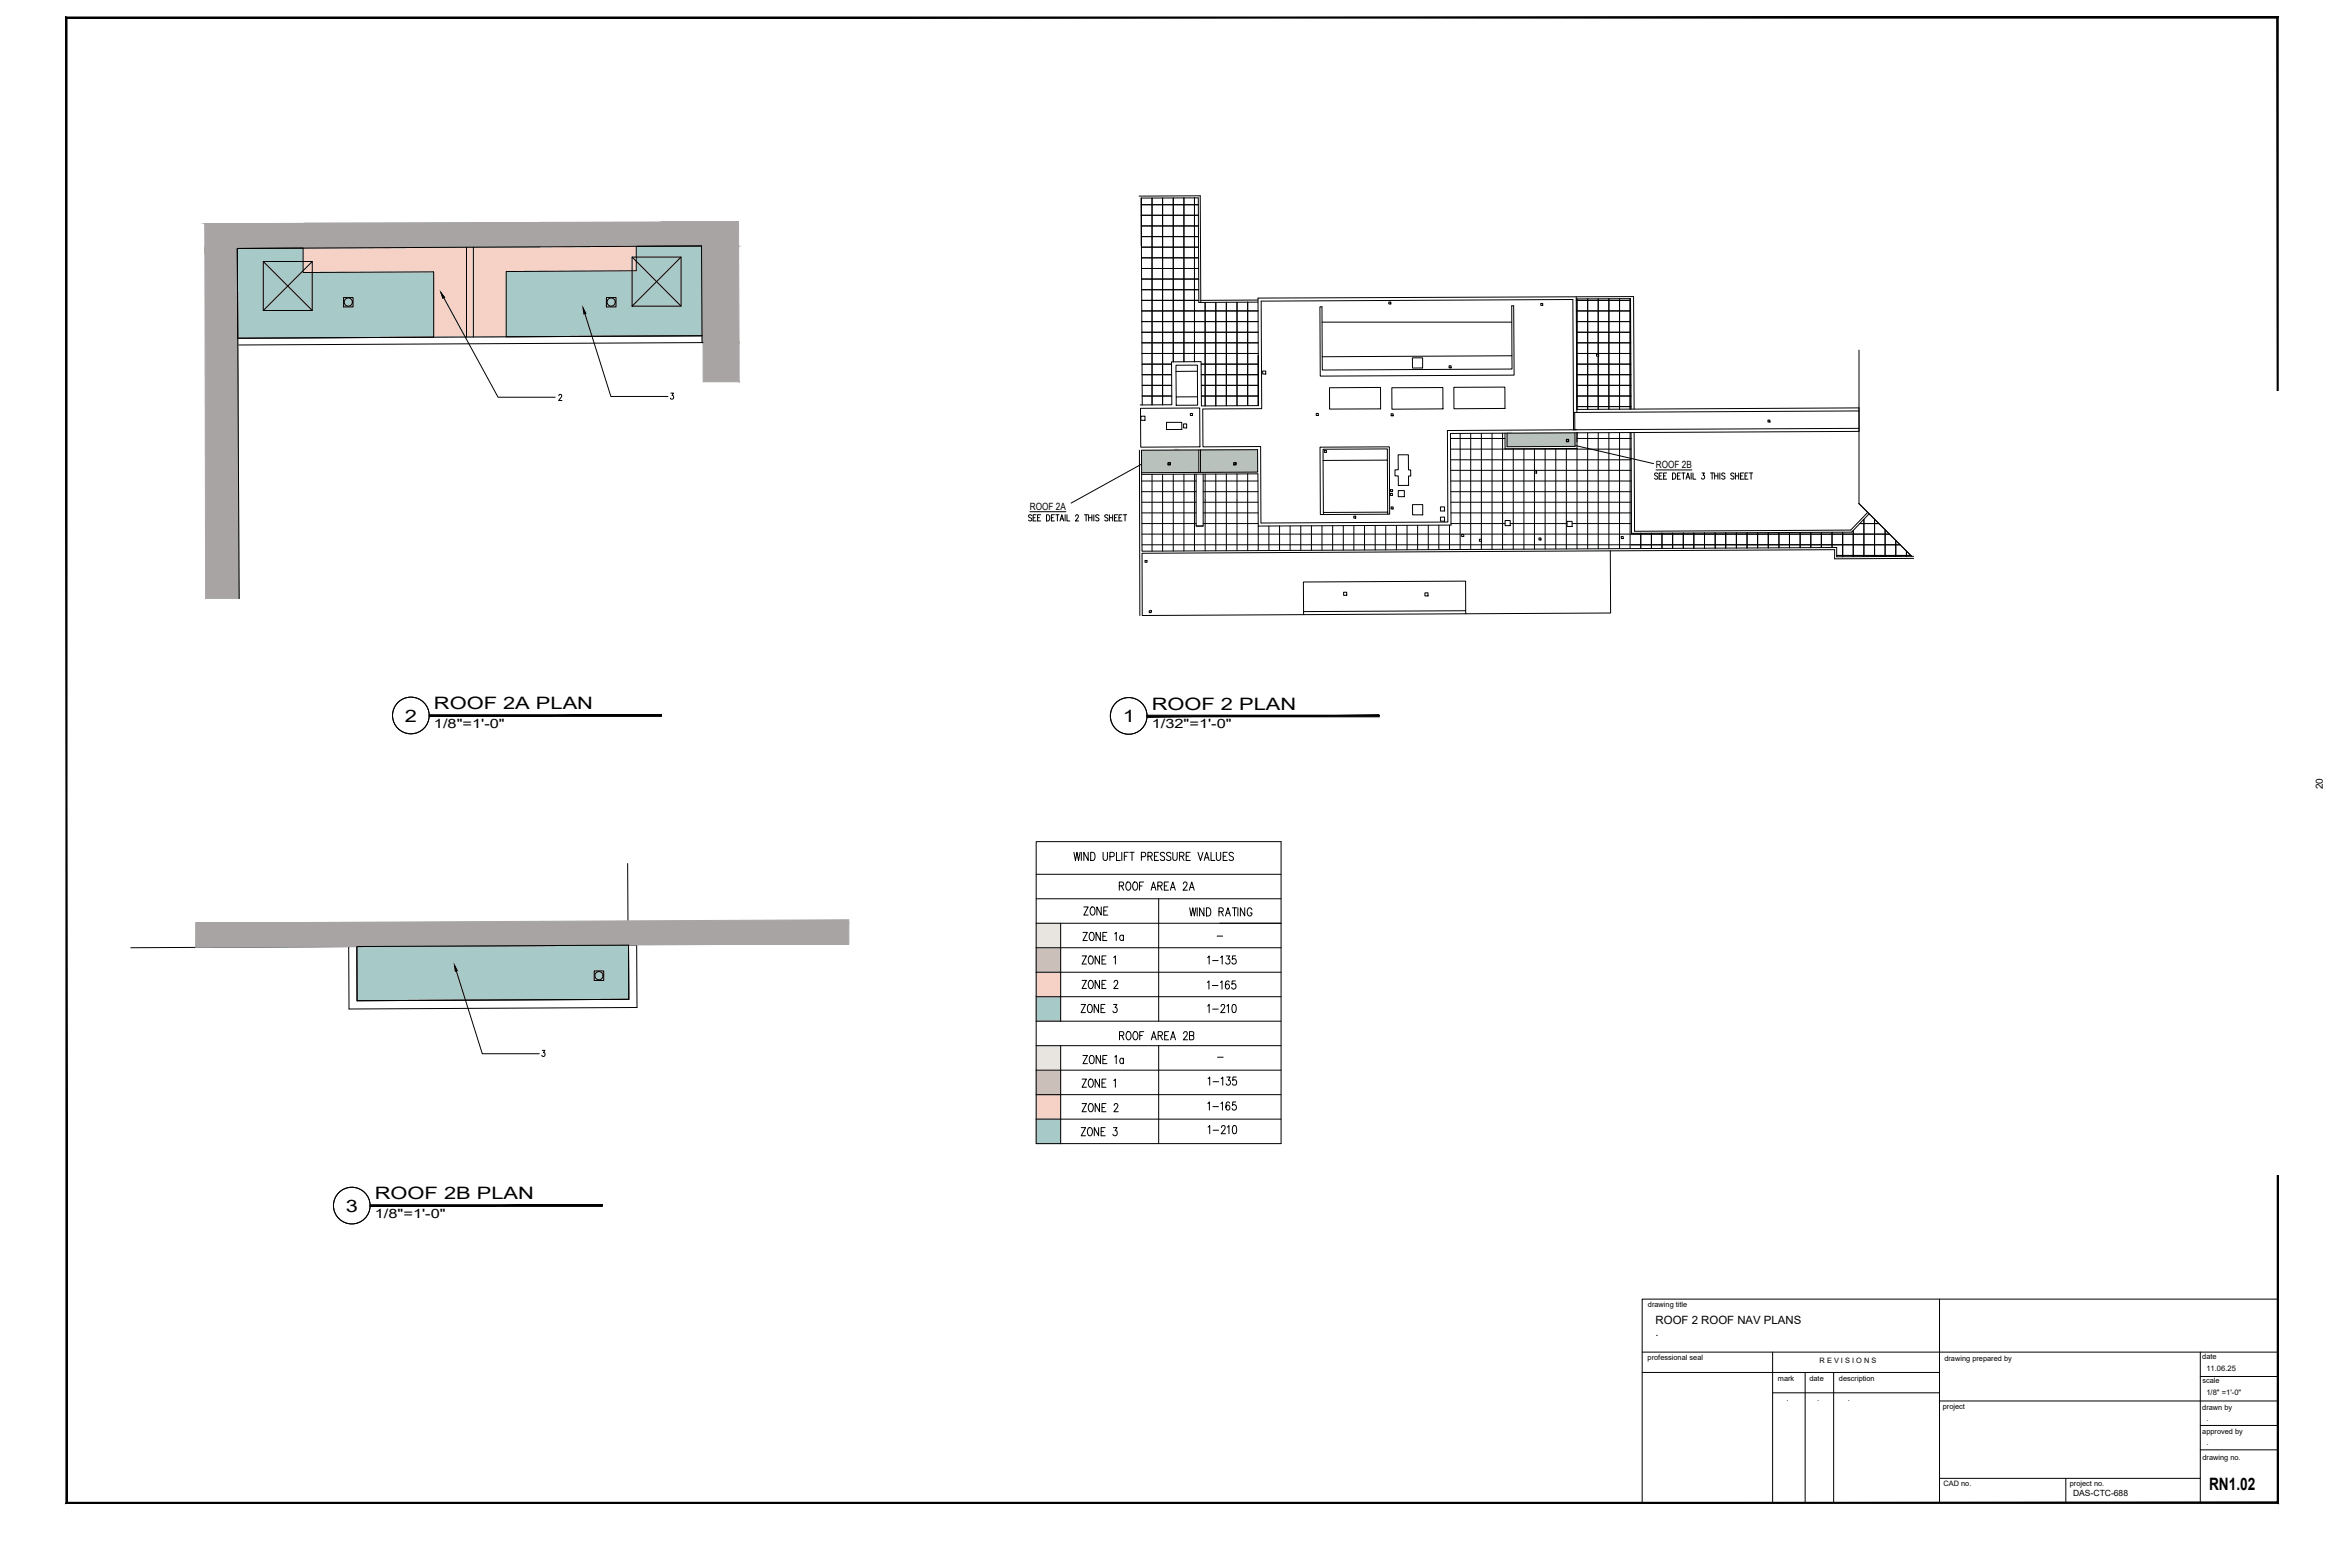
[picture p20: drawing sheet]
<svg xmlns="http://www.w3.org/2000/svg" width="914mm" height="610mm" viewBox="0 0 914 610" stroke-linecap="round" stroke-linejoin="round" font-family="sans-serif">
<defs><g id="words">
<g font-size="6.7">
<text x="168.8" y="276">ROOF 2A PLAN</text>
<text x="157.5" y="280.8">2</text>
<text x="436.8" y="280.9">1</text>
<text x="448.1" y="276.2">ROOF 2 PLAN</text>
<text x="145.8" y="466.6">ROOF 2B PLAN</text>
<text x="134.6" y="471.4">3</text>
<text x="859.6" y="579.7">RN1.02</text>
</g>
<g font-size="5">
<text x="168.8" y="283.1">1/8&quot;=1'-0&quot;</text>
<text x="448.1" y="283.3">1/32&quot;=1'-0&quot;</text>
<text x="145.8" y="473.8">1/8&quot;=1'-0&quot;</text>
</g>
<g font-size="4.4">
<text x="644.2" y="515">ROOF 2 ROOF NAV PLANS</text>
<text x="644.2" y="519.8">.</text>
</g>
<g font-size="3.9">
<text x="644.4" y="182">ROOF 2B</text>
<text x="400.8" y="198.3">ROOF 2A</text>
<text x="903.8" y="307" transform="rotate(-90 903.8 307)">20</text>
</g>
<text font-size="3.3" x="806.7" y="581.8">DAS-CTC-688</text>
<g font-size="3">
<text x="858.5" y="533.3">11.06.25</text>
<text x="695.2" y="544.9">.</text>
<text x="707.1" y="544.9">.</text>
<text x="719" y="544.9">.</text>
<text x="858.5" y="542.6">1/8&quot; =1'-0&quot;</text>
<text x="858.6" y="552.8">.</text>
<text x="858.6" y="562.3">.</text>
</g>
<g font-size="2.9">
<text x="641.2" y="508.6">drawing title</text>
<text x="641.1" y="529.2">professional seal</text>
<text x="708" y="530.4">R E V I S I O N S</text>
<text x="756.6" y="529.3">drawing prepared by</text>
<text x="856.9" y="528.8">date</text>
<text x="691.8" y="537.3">mark</text>
<text x="704" y="537.3">date</text>
<text x="715.6" y="537.3">description</text>
<text x="857" y="538.1">scale</text>
<text x="755.9" y="548.2">project</text>
<text x="856.9" y="548.4">drawn by</text>
<text x="856.9" y="557.9">approved by</text>
<text x="857" y="567.8">drawing no.</text>
<text x="756.2" y="578.2">CAD no.</text>
<text x="805.4" y="578.2">project no.</text>
</g>
</g></defs>
<!-- layer: DT-hatch -->
<g fill="#a7c9c8" stroke="#a7c9c8" stroke-width=".39">
<path d="M138.9 368.2l105.7-.5v.5z"/>
<path d="M138.9 368.2h105.7l.1 20.6z"/>
<path d="M247.6 95.8h25.4z"/>
<path d="M197 105.6h76.1l.1 25z"/>
<path d="M92.5 96.7l25.4-.2z"/>
<path d="M117.9 106l50.8-.2v.2z"/>
<path d="M92.5 106h76.2v25.2z"/>
<path d="M138.9 368.2v20.6h105.8zM138.9 388.8h105.8l-105.8 .5z"/>
<path d="M247.6 95.8l25.5 9.5-.1-9.5zM247.6 95.8l25.5 9.5h-25.5z"/>
<path d="M247.6 105.3l25.5 .3v-.3zM197 105.6l50.6-.3 25.5 .3z"/>
<path d="M197 105.6v25h76.2zM197 130.6h76.2l-76.2 .4z"/>
<path d="M92.5 96.7l25.4 9.3v-9.3zM92.5 96.7l25.4 9.3h-25.4z"/>
<path d="M92.5 106v25.2h76.2zM92.5 131.2h76.2l-76.2 .4z"/>
<path d="M403.2 435.4l9.5 9.5v-9.5zM403.2 435.4l9.5 9.5h-9.5z"/>
<path d="M403.2 387.7l9.5 9.6v-9.6zM403.2 387.7l9.5 9.6h-9.5z"/>
</g>
<!-- layer: ROOFNAV PLANS -->
<g fill="none" stroke="#000" stroke-width=".39">
<path d="M92.3 96.7l.2 34.9M92.5 96.7l25.4-.2v9.5l50.8-.2v25.4l-76.2 .4M181.5 96.2v34.9M184.2 96.2v34.9M273 95.7l-180.7 1 .7 136.2M273 95.7l-25.4 .1v9.5l-50.6 .3v25.4l76.2-.4-180.7 1M273 95.7l.2 37.6M102.4 101.7h19.1v19.1h-19.1zM102.4 101.7l19.1 19.1M121.5 101.7l-19.1 19.1M133.7 115.7h3.7v3.7h-3.7zM172.7 115.8l21.1 38.7h22.2"/>
<path d="M236 115.7h3.7v3.7h-3.7zM246 100h19v19.1h-19zM246 100l19 19.1M265 100l-19 19.1M227.6 122l10.1 32.2h22.2M273.6 133.3l-181.1 .9M217.5 154l.1-.4a.58 .58 0 0 1 .8-.1 .58 .58 0 0 1 .1 .8l-1.1 1.5h1.3M261 152.9h1l-.5 1a.7 .7 0 0 1 .6 1 .7 .7 0 0 1-1.2 0M244.2 335.9l.1 22.3M135.7 368.1l.1 24.4 112.1-.6-.2-24.2-196.8 1M138.9 368.2l105.7-.5 .1 21.1-105.8 .5zM177.5 377.7l10.2 32.2h22.1"/>
<path d="M231.2 377.7h3.7v3.7h-3.7zM244.6 367.7l.1 21.1-105.8 .5v-21.3M211 408.6h1l-.5 .9a.71 .71 0 0 1 .6 1.1 .71 .71 0 0 1-1.3-.1"/>
<circle cx="135.5" cy="117.5" r="1.59"/>
<circle cx="237.8" cy="117.5" r="1.59"/>
<circle cx="233.1" cy="379.6" r="1.59"/>
</g>
<g fill="#a8a4a4" stroke="#a8a4a4" stroke-width=".39">
<path d="M76.2 359.1l254.1-1.3v1.3z"/>
<path d="M76.2 359.1h254.1v8.1z"/>
<path d="M257.7 86.4l29.7-.1z"/>
<path d="M210.1 86.5l47.6-.1z"/>
<path d="M257.7 95.7h15.3z"/>
<path d="M210.1 95.8h47.6l-47.6 .2z"/>
<path d="M273.2 133.3h.4z"/>
<path d="M118.6 86.9l91.5-.4v.4z"/>
<path d="M79.7 87.1l38.9-.2z"/>
<path d="M118.6 86.9h91.5v9.1z"/>
<path d="M76.2 359.1v8.1h254.1zM76.2 367.2h254.1l-254.1 1.3z"/>
<path d="M257.7 86.4l29.7 9.3v-9.3zM257.7 86.4l29.7 9.3h-29.7z"/>
<path d="M273 95.7l14.4 .1zM273 95.7l14.4 .1z"/>
<path d="M210.1 86.5l47.6 9.3v-9.3zM210.1 86.5l47.6 9.3h-47.6z"/>
<path d="M273 95.8l14.4 .7v-.7zM273 95.8l14.4 .7h-14.4z"/>
<path d="M273 96.5l14.6 36.8-.2-36.8zM273 96.5l14.6 36.8h-14.4z"/>
<path d="M273.6 133.3h14zM273.6 133.3h14z"/>
<path d="M273.6 133.3l14 15.2v-15.2zM273.6 133.3l14 15.2h-14z"/>
<path d="M118.6 86.9v9.1h91.5zM118.6 96h91.5l-91.5 .5z"/>
<path d="M79.7 87.1l38.9 8.9v-8.9zM79.7 87.1l38.9 8.9h-38.9z"/>
<path d="M79.7 96l38.9 .5v-.5zM79.7 96l38.9 .5h-38.9z"/>
<path d="M79.7 96.5h38.9zM79.7 96.5l12.6 .2z"/>
<path d="M79.7 96.7l13.1 136.2h-12.8zM79.7 96.7l13.1 136.2-.5-136.2zM92.3 96.7l.7 136.2h-.2z"/>
</g>
<path d="M171.5 113.8l1.5 1.9-.7 .3zM226.9 119.7l1.1 2.2-.8 .2zM176.8 375.4l1.1 2.2-.7 .2z" fill="#000" stroke="#000" stroke-width=".39"/>
<!-- layer: DT-hatch -->
<g fill="#f5d1c6" stroke="#f5d1c6" stroke-width=".39">
<path d="M184.2 96.2l63.4-.4v.4z"/>
<path d="M181.5 96.2h2.7z"/>
<path d="M117.9 96.5l63.6-.3v.3z"/>
<path d="M246 101.7h1.6v3.6z"/>
<path d="M121.5 105.8h47.2l-47.2 .2z"/>
<path d="M117.9 106h3.6z"/>
<path d="M184.2 105.6h12.8v25.4z"/>
<path d="M181.5 96.2h2.7v34.9z"/>
<path d="M168.7 106h12.8v25.1z"/>
<path d="M246 100l1.6 1.7v-1.7zM246 100l1.6 1.7h-1.6z"/>
<path d="M184.2 96.2l63.4 3.8v-3.8zM184.2 96.2l63.4 3.8h-63.4z"/>
<path d="M184.2 100l61.8 1.7v-1.7zM184.2 100l61.8 1.7h-61.8z"/>
<path d="M117.9 101.7h3.6l-3.6 3.6zM121.5 101.7l-3.6 3.6h3.6z"/>
<path d="M117.9 96.5l63.6 5.2v-5.2zM117.9 96.5l63.6 5.2h-63.6z"/>
<path d="M246 101.7v3.6h1.6zM246 105.3h1.6z"/>
<path d="M184.2 101.7l61.8 3.6v-3.6zM184.2 101.7l61.8 3.6h-61.8z"/>
<path d="M184.2 105.3l61.8 .1zM184.2 105.3l61.8 .1z"/>
<path d="M184.2 105.4l12.8 .2 49-.2zM184.2 105.4l12.8 .2h-12.8z"/>
<path d="M121.5 101.7l60 4.1v-4.1zM121.5 101.7l60 4.1h-60z"/>
<path d="M168.7 105.8l12.8 .2v-.2zM168.7 105.8l12.8 .2h-12.8z"/>
<path d="M117.9 105.3l3.6 .7v-.7zM117.9 105.3l3.6 .7h-3.6z"/>
<path d="M184.2 105.6v25.4h12.8zM184.2 131h12.8z"/>
<path d="M181.5 96.2v34.9h2.7zM181.5 131.1h2.7z"/>
<path d="M168.7 106v25.1h12.8zM168.7 131.1h12.8z"/>
<path d="M403.2 425.8l9.5 9.6v-9.6zM403.2 425.8l9.5 9.6h-9.5z"/>
<path d="M403.2 378.2l9.5 9.5v-9.5zM403.2 378.2l9.5 9.5h-9.5z"/>
</g>
<g fill="#cabfb8" stroke="#cabfb8" stroke-width=".39">
<path d="M403.2 416.3l9.5 9.5v-9.5zM403.2 416.3l9.5 9.5h-9.5z"/>
<path d="M403.2 368.7l9.5 9.5v-9.5zM403.2 368.7l9.5 9.5h-9.5z"/>
</g>
<g fill="#e8e4df" stroke="#e8e4df" stroke-width=".39">
<path d="M403.2 406.8l9.5 9.5v-9.5zM403.2 406.8l9.5 9.5h-9.5z"/>
<path d="M403.2 359.2l9.5 9.5v-9.5zM403.2 359.2l9.5 9.5h-9.5z"/>
</g>
<g fill="none" stroke="#000" stroke-width=".39">
<path d="M443.2 76.3l23.8-.1 .2 41.5M444 79.6h22.3M444.1 77.1v18.5M448.3 77.1v80.4M452.4 77v80.5M456.5 77v63.8M460.7 77v63.7M464.8 77v63.7M444 83.7h22.3M444.1 87.9h22.2M444.1 92h22.2M444.1 96.2h22.2"/>
<path d="M444.2 100.3h22.2M444.2 104.5h22.2M444.2 108.6h22.2M444.2 112.7h22.2M444.2 116.9h22.3M468.9 117.6v40.3M473.1 117.6v40.3M477.2 117.6v40.2M481.3 117.6v40.2M485.5 117.5v40.3M489.5 117.5l-23 .2-.2-40.7-22.3 .1 .5 80.4M489.5 116.7l-22.3 .2"/>
<path d="M513.6 119.4h.8l.1 19.4 73.8-.4-.1-19.4h.8l.2 26.9-75.5 .4zM540.4 117.5h.8v.8h-.8zM599.5 118h.8v.8h-.8zM613.3 116.9h21.1M613.3 115.5l.3 45M613.3 116.3l21.1-.1 .3 42.9M613.6 116.3v43l109.7-.6 .1 9.1-109.8 .6M617.8 116.3v42.9M621.9 116.3v21.5M626 116.2v43M630.2 116.2v43M634.3 116.2v42.9"/>
<path d="M444.2 121h45.3M444.3 125.1h45.2M444.3 129.3h45.2M444.3 133.4h45.3M444.3 137.5h45.3M489.6 138.4v19.4M514.4 125.3h73.8M549.6 139.2h4v3.9l-4 .1zM588.3 138.4v5.2l-73.8 .3v-5.1M613.4 121h21M613.4 125.1h21.1M613.4 129.3h21.1"/>
<path d="M613.4 133.4h21.1M613.5 137.5h21M621.2 137.8h.8v.8h-.8zM621.9 138.6v20.6M723.3 136.2v59.8M443.7 157.5h12.3l-.2-16.7 11.6-.1 .1 17.2 22.2-.1-.2-41.8 146.1-.6 .2 43.7M443.8 158.8l23-.1 .1 15.1-23 .2zM444.4 141.7h11.5M444.4 145.8h11.5M444.4 149.9h11.5M444.4 154.1h11.5M457.7 154.4h8.3v3.2l-8.3 .1z"/>
<path d="M465.9 144.4v-2.4l-8.3 .1v2.4M466 154.4l-.1-10-8.3 .1 .1 9.9M467.4 141.7h22.2M467.4 145.8h22.2M467.4 149.9h22.3M467.4 154.1h22.3M491.3 144.3h1.2v1.2h-1.2zM517.3 150.8l19.9-.1v8.4h-19.8zM541.6 150.8h19.8l.1 8.3-19.9 .1zM563.8 142.3h.8v.8h-.8zM565.7 150.7l19.9-.1v8.3l-19.9 .1zM613.5 141.7h21.1"/>
<path d="M613.5 145.8h21.1M613.5 149.9h21.1M613.5 154.1h21.2M613.5 158.2h21.2M723.3 159.9l-111.1 .6M443.4 175.1l.1 64.4M443.9 161.9h1.6v1.6h-1.6zM446.3 179.4l-29.5 16.3M453.9 164.3h5.9l.1 2.8h-6zM454.5 179.9h.9v1h-.9zM460.5 164.9h1.2v1.6h-1.2zM463.2 160.8h.8v.8h-.8z"/>
<path d="M466.5 175.1v8.7M467.1 175v8.8M480.1 179.9h.9v1h-.9zM512.1 160.8h.9v.8h-.9zM514.8 179.1l25-.1 .2 20.2-25.1 .2zM515.3 175.2h.8v.8h-.8zM539.8 179v-4.4l-25 .2v4.3M541.3 161h.8v.8h-.8zM544 176.9h4v5.9h.9v2.4h-.9l.1 3.6-4 .1v-3.8h-1.3v-2.3h1.3zM564.4 170.6h21.2M564.4 174.7h70.3M564.4 178.9h70.3"/>
<path d="M568.2 168.6v45.2M572.3 168.6v45.2M576.4 168.6v41.2M580.6 168.5v45.2M584.7 168.5v45.2M585.6 168.5v6.1l28-.1M588.8 174.6v39.1M593 174.6v39.1M597.1 174.6v39M601.2 174.5v39.1M605.4 174.5v39.1M609.5 170.9h.9v.9h-.9z"/>
<path d="M609.5 174.5v39.1M611 172.9l32.4 7.5M612.7 160.5l.1 6.7M612.8 168.4l.1 5.3-26.5 .1v-5.3M613.6 170.6h21.1M613.6 168.4v45.1M613.6 168.4l-49.2 .2 .2 35.7-75 .4M617.8 168.4v45.1M621.9 168.3v45.2M626 168.3v45.2M630.2 168.3v45.2M634.3 168.3v45.1"/>
<path d="M634.7 168.3l.1 39.2 85.7-.5 6.8-7.1M635.8 168.3l.2 38.4 84.1-.5 6.6-6.9M687.9 163.4h.8v.8h-.8zM723.4 166.6l-160.2 .9 .2 35.6-72.8 .4-.1-29.8-22.4 .1-.1-14.7 22.9-.1-.2-41.8 121.3-.7 .3 50.7M400.8 199.1h13.9M444.2 183.9l45.2-.2-.1-8.8-45.1 .2 .2 39.3 270.3-1.4v3.6l29.9-.2M444.2 184.5l45.3-.2 .1 20.4M444.2 187.1h21.2M444.2 191.3h21.2M444.3 195.4h21.1M444.3 199.5h21.1M448.3 184.5v29.9"/>
<path d="M452.4 184.5v29.9M456.5 184.5v29.8M460.7 184.5v29.8M464.8 184.5v29.8M465.4 184.4v20.3h2.8v-20.3M468.2 187.1h21.3M468.2 191.3h21.3M468.2 195.4h21.3M468.2 199.5h21.3M468.9 184.4v29.9M473.1 184.4v29.9M477.2 184.4v29.9"/>
<path d="M481.3 184.4v29.8M485.5 184.3v29.9M540 199.2v.8h.7l-.1-26.2-27 .2 .2 26.2h1.1v-.8M541 192h.8v.8h-.8zM541.1 190.5h.8v.7h-.8zM541.3 197.2h.8v.8h-.8zM544.1 190.9h2.3v2.3h-2.3zM549.6 196.3h4v4h-3.9zM560.5 197.2h1.6v1.6h-1.6zM564.5 183h70.2M564.5 187.1h70.2M564.5 191.3h70.2"/>
<path d="M564.5 195.4h70.3M564.6 199.5h70.2M597.1 183.2h.8v.8h-.8zM644.4 182.8h13.9M645.1 184.4l-.5-.4-.6 .1-.1 .7 1 .7 .2 .6-.5 .3-.8-.3M645.6 185.1h.7M646.8 184h-1.2v2.4h1.2M647.3 185.1h.7M648.5 184h-1.2v2.4h1.2M650.8 184a1.21 1.21 0 0 1 1.3 1.2 1.21 1.21 0 0 1-1.3 1.2zM652.7 185.1h.7M653.8 184h-1.1v2.4h1.1"/>
<path d="M654.4 184h1.3M655 184v2.4M656 186.4l.8-2.4 .7 2.4M656.3 185.6h.9M658 184v2.4M658.7 184v2.4h1.1M662.2 184h1l-.6 .9a.71 .71 0 0 1 .6 1.1 .71 .71 0 0 1-1.2-.1M665.6 184h1.2M666.2 184v2.4M667.2 185.1h1.2M667.2 184v2.4M668.4 184v2.4"/>
<path d="M669.2 184v2.4M671.2 184.4l-.5-.4-.6 .1-.1 .7 1.1 .7 .1 .6-.5 .3-.8-.3M674.7 184.4l-.4-.4-.9 .4 .1 .4 1.2 .9-.4 .7-.9-.3M675.3 185.1h1.2M675.3 184v2.4M676.5 184v2.4M677.2 185.1h.8M678.4 184h-1.2v2.4h1.2M679 185.1h.7M680.2 184h-1.2v2.4h1.2M680.7 184h1.3M681.4 184v2.4"/>
<path d="M723.3 195.9l20.5 20.5M401.5 200.6l-.5-.3-.8 .3 .2 .6 1.1 .8-.5 .7-.8-.4M402 201.4h.8M403.2 200.3h-1.2v2.4h1.2M403.7 201.4h.8M404.9 200.3h-1.2v2.4h1.2M407.2 200.3a1.21 1.21 0 0 1 1.3 1.2 1.21 1.21 0 0 1-1.3 1.2zM409.1 201.4h.7M410.3 200.3h-1.2v2.4h1.2M410.8 200.3h1.3M411.4 200.3v2.4M412.5 202.7l.7-2.4 .7 2.4"/>
<path d="M412.7 201.9h.9M414.4 200.3v2.4M415.2 200.3v2.4h1.1M418.5 200.8l.4-.5h.4l.3 .4-.2 .8-1 1.2h1.3M422 200.3h1.2M422.6 200.3v2.4M423.6 201.4h1.3M423.6 200.3v2.4M424.9 200.3v2.4M425.6 200.3v2.4M427.6 200.6l-.5-.3-.8 .3 .2 .6 1.1 .8-.5 .7-.8-.4M431.1 200.6l-.4-.3-.8 .3v.5l1.1 .5 .1 .4-.4 .7-.8-.4"/>
<path d="M431.7 201.4h1.2M431.7 200.3v2.4M432.9 200.3v2.4M433.7 201.4h.7M434.8 200.3h-1.1v2.4h1.1M435.4 201.4h.7M436.6 200.3h-1.2v2.4h1.2M437.1 200.3h1.3M437.8 200.3v2.4M444.3 207.8h290.9M444.3 203.7h21.1M444.4 211.9h294.9"/>
<path d="M445.5 218h.8v.8h-.8zM465.4 204.7h2.8M468.2 203.7h21.3M489.6 204.7v9.5M493.7 204.7v9.5M497.9 204.6v9.5M502 204.6v9.5M506.1 204.6v9.5M510.3 204.6v9.5M514.4 204.5v9.6M518.5 204.5v9.6M522.7 204.5v9.5"/>
<path d="M526.8 200.8h.7v.8h-.7zM526.8 204.5v9.5M530.9 204.4v9.6M535.1 204.4v9.6M539.2 204.4v9.5M540 200l-25.1 .2M543.3 204.4v9.5M547.5 204.4v9.5M551.6 204.4v9.5M555.8 204.3v9.5M559.9 204.3v9.5M560.5 201.2l1.6-.1v1.6h-1.6z"/>
<path d="M564 204.3v9.5M564.6 203.7h21M568.7 207.9h.9v.8h-.9zM575.6 209.8h.9v.8h-.9zM576.4 210.6v3.2M585.6 202.5h2v2h-2zM587.6 203.7h22.1M598.8 209.3h.8v.8h-.8zM609.7 202.8h2v2h-2zM611.7 203.7h23.1M626.6 214.3l.1 24.2-56.4 .3v-12.7l-63.1 .3v12.7l-62.7 .4-.1-24.3 269.5-1.4v3.6l30.7-.2M630.8 208.7h.8v.8h-.7z"/>
<path d="M638.4 207.4v6M642.6 207.4v6M646.7 207.4v6M650.8 207.4v5.9M655 207.4v5.9M659.1 207.4v5.9M663.2 207.3v6M667.4 207.3v5.9M671.5 207.3v5.9M675.6 207.3v5.9M679.8 207.2v6M683.9 207.2v6"/>
<path d="M688 207.2v6M692.2 207.2v5.9M696.3 207.2v5.9M700.4 207.2v5.9M704.6 207.1v6M708.7 207.1v5.9M712.9 207.1v5.9M714.7 216.1h28.8M717 207.1v9.5M721.1 206.4v10.1M723.7 203.7h7.4M725.3 202v14.5"/>
<path d="M729.4 202v14.5M733.5 206.1v10.4M737.7 210.2v6.3M741.8 214.4v2.1M447.2 237.6h.8v.7l-.8 .1zM522.8 230.4h1.2v1.2h-1.2zM554.4 230.6h1.2l.1 1.2h-1.3zM570.3 238.8l-63.1 .3M570.3 237.6l-63.1 .3M403.2 327.4h95.3v117.5h-95.3zM417.9 331.6l.6 3.1 .6-3.1 .6 3.1 .6-3.1M420.8 331.6v3.1"/>
<path d="M423.4 331.6v3.1l-1.7-3.1v3.1M424.4 331.6a1.72 1.72 0 0 1 1.7 1 1.72 1.72 0 0 1-.5 2l-1.2 .1zM429.2 331.6v2.3a.85 .85 0 0 0 .9 .9 .85 .85 0 0 0 .8-.9v-2.3M431.9 333.3h1.1l.5-.3 .1-.8-.3-.5-1.4-.1v3.1M434.4 331.6v3.1h1.5M436.5 331.6v3.1M437.5 333.1h.9M439 331.6h-1.5v3.1M439.6 331.6h1.7M440.5 331.6v3.1M444.1 333.3h1.1l.5-.3 .1-.8-.2-.5-1.5-.1v3.1M446.7 333.1l1.4-.1 .3-.5-.3-.8-1.4-.1v3.1"/>
<path d="M447.5 333.1l.9 1.6M449.2 333.1h1M450.8 331.6h-1.6v3.1h1.6M453.2 332a.84 .84 0 0 0-1.1-.4 .84 .84 0 0 0-.5 1l1.4 .8 .2 .9a1.01 1.01 0 0 1-1.7 0M455.6 332a.84 .84 0 0 0-1.1-.4 .84 .84 0 0 0-.5 1l1.4 .8 .2 .9a1.01 1.01 0 0 1-1.7 0M456.4 331.6v2.7l.7 .4a.84 .84 0 0 0 .9-.8v-2.3M459 333.1l1.5-.1 .2-.5-.2-.8-1.5-.1v3.1M459.8 333.1l.9 1.6M461.6 333.1h.9M463.1 331.6h-1.5v3.1h1.5M466.1 331.6l1 3.1 1-3.1M468.5 334.7l1-3.1 1 3.1"/>
<path d="M468.9 333.7h1.2M471.2 331.6v3.1h1.5M473.3 331.6v2.3l.3 .7 .4 .1a.84 .84 0 0 0 1-.8v-2.3M476 333.1h.9M477.5 331.6h-1.5v3.1h1.5M479.9 332a.89 .89 0 0 0-.9-.5 .89 .89 0 0 0-.8 .8l.5 .7 1 .4 .2 .9a1.01 1.01 0 0 1-1.7 0M403.2 340.1h95.3M403.2 349.6h95.3M403.2 359.2h95.3M412.7 359.2v38.1M421.7 352.8h1.7l-1.7 3.2h1.7M424.6 353l.3-.2a1.74 1.74 0 0 1 .7 3l-.2 .2a1.71 1.71 0 0 1-1.4-1.3 1.71 1.71 0 0 1 .6-1.7z"/>
<path d="M428.5 352.8v3.2l-1.7-3.2v3.2M429.5 354.3h.9M431.1 352.8h-1.6v3.2h1.6M435.5 344.6l1.5-.1 .2-.5-.2-.7-1.5-.2v3.2M436.4 344.6l.8 1.7M438.5 343.3l.3-.2a1.71 1.71 0 0 1 1.3 1.3 1.71 1.71 0 0 1-.6 1.7l-.2 .2a1.75 1.75 0 0 1-1.3-1.3 1.75 1.75 0 0 1 .5-1.7zM441.2 343.3a1.01 1.01 0 0 1 1.1 0 1.01 1.01 0 0 1 .4 1v.8a1 1 0 0 1-1 1.2 1 1 0 0 1-1-1.2zM443.4 344.6h1M445 343.1h-1.6v3.2M447.9 346.3l.9-3.2 1 3.2M448.2 345.2h1.3M450.5 344.6l1.5-.1 .2-.5-.2-.7-1.5-.2v3.2"/>
<path d="M450.9 349.6v47.7M451.4 344.6l.8 1.7M453.1 344.6h.9M454.7 343.1h-1.6v3.2h1.6M455.4 346.3l1-3.2 .9 3.2M455.7 345.2h1.2M460.5 343.9l.4-.8 .7 .2 .3 .4-.3 1.1-1.3 1.5h1.7M462.7 346.3l1-3.2 1 3.2M462.9 353.2l.6 3.1 .6-3.1 .6 3.1 .6-3.1M463.1 345.2h1.2M465.8 353.2v3.1M468.5 353.2v3.1l-1.7-3.1v3.1"/>
<path d="M469.4 353.2a1.72 1.72 0 0 1 1.8 1 1.72 1.72 0 0 1-.5 2l-1.3 .1zM474.3 354.7l1.4-.1 .3-.5-.3-.8-1.4-.1v3.1M475.1 354.7l.9 1.6M476.8 356.3l1-3.1 .9 3.1M477.2 355.3h1.2M479.5 353.2h1.7M480.4 353.2v3.1M481.7 353.2v3.1M484.3 353.2v3.1l-1.7-3.1v3.1M487.1 353.9a.94 .94 0 0 0-1.1-.7 .94 .94 0 0 0-.7 1.2v.7a.95 .95 0 0 0 .9 1.3 .95 .95 0 0 0 .9-1.3h-.6M403.2 368.7h95.3M403.2 378.2h95.3"/>
<path d="M421 371.9h1.7l-1.7 3.1h1.7M421.4 362.7h1.7l-1.7 3.2h1.7M423.9 372l.3-.1a1.63 1.63 0 0 1 1.2 1.6 1.63 1.63 0 0 1-1.2 1.5 2.11 2.11 0 0 1-.3-3zM424.3 362.9l.2-.2a1.73 1.73 0 0 1 1.3 1.3 1.73 1.73 0 0 1-.5 1.7l-.3 .2a1.73 1.73 0 0 1-1.3-1.3 1.73 1.73 0 0 1 .6-1.7zM427.8 371.9v3.1l-1.7-3.1v3.1M428.2 362.7v3.2l-1.7-3.2v3.2M428.8 373.4h1M429.1 364.2h1M430.4 371.9h-1.6v3.1h1.6M430.7 362.7h-1.6v3.2h1.6M433.4 372.5l.6-.6v3.1M433.7 363.3l.6-.6v3.2"/>
<path d="M437.1 364.2l-.2-.3a.95 .95 0 0 0-1.3 .9 .95 .95 0 0 0 1.3 .9l.2-.3M437.1 363.8v2.1M469.9 372.5l.6-.6v3.1M471.8 373.7h2.2M473.6 364.2h2.1M475 372.5l.6-.6v3.1M477.1 371.9h1.4l-.7 1.2a.94 .94 0 0 1 .8 1.4 .94 .94 0 0 1-1.7 0M480.8 371.9h-1.2l-.1 1.3a.97 .97 0 0 1 1.3 .1 .97 .97 0 0 1 0 1.3 .97 .97 0 0 1-1.3 .1l-.2-.2M403.2 387.7h95.3M403.2 397.3h95.3M420.7 390.8h1.7l-1.7 3.1h1.7M421 381.4h1.7l-1.7 3.2h1.7"/>
<path d="M423.6 390.9l.2-.1a1.76 1.76 0 0 1 .8 3 .98 .98 0 0 1-1.1-.1 .98 .98 0 0 1-.4-1l.1-1.2zM423.9 381.6l.3-.2a1.63 1.63 0 0 1 1.2 1.6 1.63 1.63 0 0 1-1.2 1.6 2.11 2.11 0 0 1-.3-3zM427.4 390.8v3.1l-1.7-3.1v3.1M427.8 381.4v3.2l-1.7-3.2v3.2M428.4 392.3h1M428.8 382.9h1M430 390.8h-1.6v3.1h1.6M430.4 381.4h-1.6v3.2h1.6M433.3 390.8h1.3l-.7 1.2a.94 .94 0 0 1 .8 1.4 .94 .94 0 0 1-1.7-.1M433.5 382.2l.1-.5a.76 .76 0 0 1 1.1-.2 .76 .76 0 0 1 .1 1.1l-1.4 2h1.7M469.8 382.2l.6-.6v3.2M469.9 391.4l.6-.6v3.1"/>
<path d="M471.7 383.4h2.2M471.8 392.6h2.2M474.9 382.2l.6-.6v3.2M475.1 391.5l.2-.6 .8-.1 .4 .9-1.5 2.2h1.7M477.4 391.4l.6-.6v3.1M478.3 382l-.7-.4a1.86 1.86 0 0 0 0 3.2 .94 .94 0 0 0 .8-1.2 .94 .94 0 0 0-1.2-.6l-.4 .7M479.7 390.9l.6-.1a2.09 2.09 0 0 1 0 3.1h-.2a2.38 2.38 0 0 1-.4-3zM480.7 381.6h-1.2l-.2 1.4a.98 .98 0 0 1 1.4 0 .98 .98 0 0 1 0 1.4 .98 .98 0 0 1-1.4 0v-.3M403.2 406.8h95.3M403.2 416.3h95.3M412.7 406.8v38.1M421 419.8h1.7l-1.7 3.2h1.7"/>
<path d="M421.4 410.6h1.7l-1.7 3.2h1.7M424 419.9l.2-.1a1.73 1.73 0 0 1 1.3 1.3 1.73 1.73 0 0 1-.6 1.7l-.2 .2a1.73 1.73 0 0 1-1.3-1.3 1.73 1.73 0 0 1 .6-1.8zM424.3 410.8l.3-.2a1.73 1.73 0 0 1 1.3 1.3 1.73 1.73 0 0 1-.6 1.8 .98 .98 0 0 1-1.1-.1 .98 .98 0 0 1-.4-1zM427.8 419.8v3.2l-1.7-3.2v3.2M428.2 410.6v3.2l-1.7-3.2v3.2M429.1 412.1h1M430.4 419.8h-1.6v3.2h1.6M430.7 410.6h-1.6v3.2h1.6M433.7 411.2l.6-.6v3.2M435.6 402.9l1.5-.2 .2-.5-.2-.7-1.5-.2v3.2M436.5 402.9l.8 1.6M437.1 412.1l-.2-.3a1.02 1.02 0 0 0-1.3 .7 1.02 1.02 0 0 0 .7 1.3l.8-.5"/>
<path d="M437.1 411.7v2.1M438.7 401.5l.2-.2a1.73 1.73 0 0 1 1.3 1.3 1.73 1.73 0 0 1-.6 1.7l-.2 .2a1.73 1.73 0 0 1-1.3-1.3 1.73 1.73 0 0 1 .6-1.7zM441.3 401.5l.2-.2a1.71 1.71 0 0 1 1.4 1.3 1.71 1.71 0 0 1-.6 1.7l-.3 .2a1.73 1.73 0 0 1-1.3-1.3 1.73 1.73 0 0 1 .6-1.7zM443.5 402.9h1M445.1 401.3h-1.6v3.2M448 404.5l.9-3.2 1 3.2M448.3 403.5h1.2M450.6 402.9l1.5-.2 .2-.5-.2-.7-1.5-.2v3.2M450.9 406.8v38.1M451.5 402.9l.8 1.6M453.2 402.9h1M454.7 401.3h-1.5v3.2h1.5"/>
<path d="M455.5 404.5l.9-3.2 1 3.2M455.8 403.5h1.2M460.5 402.1l.6-.8 .7 .2 .2 .4-.4 1.1-1.2 1.5h1.7M462.8 402.9l1.5-.2 .2-.5-.2-.7-1.5-.2v3.2h1.1l.5-.3v-1l-.5-.3M470.1 419.6l.6-.6v3.2M473.8 411.3h2.2M475.1 419.6l.7-.6v3.2M477.4 419h1.3l-.8 1.2a.94 .94 0 0 1 .8 1.4 .94 .94 0 0 1-1.6 0M481 419h-1.2l-.2 1.3a.97 .97 0 0 1 1.4 .1 .97 .97 0 0 1 0 1.4 .97 .97 0 0 1-1.4 .1l-.1-.3M403.2 425.8h95.3M403.2 435.4h95.3M420.7 438.7h1.7l-1.7 3.1h1.7"/>
<path d="M421 429.3h1.7l-1.7 3.2h1.7M423.6 438.8l.2-.1a1.71 1.71 0 0 1 1.4 1.2 1.71 1.71 0 0 1-.6 1.8l-.3 .1a1.75 1.75 0 0 1-1.3-1.2 1.75 1.75 0 0 1 .6-1.8zM424 429.4l.2-.1a1.73 1.73 0 0 1 1.3 1.3 1.73 1.73 0 0 1-.6 1.7l-.2 .2a1.73 1.73 0 0 1-1.3-1.3 1.73 1.73 0 0 1 .6-1.8zM427.5 438.7v3.1l-1.7-3.1v3.1M427.8 429.3v3.2l-1.7-3.2v3.2M428.8 421.3h1M428.8 430.8h1M430 438.7h-1.5v3.1h1.5M430.4 429.3h-1.6v3.2h1.6M433.3 438.7h1.3l-.7 1.2a.95 .95 0 0 1 .8 1.4 .95 .95 0 0 1-1.7-.1M433.4 420.4l.6-.6v3.2M433.5 430.1l.5-.8 .7 .1 .3 .5-.4 1.1-1.2 1.5h1.7"/>
<path d="M470 429.3l.6-.6v3.2M470.1 438.5l.6-.6v3.1M471.9 430.5h2.2M472 420.8h2.2M472 439.7h2.2M475.1 429.3l.6-.6v3.2M475.3 438.6l.1-.4a.77 .77 0 0 1 1.1-.2 .77 .77 0 0 1 .1 1.1l-1.5 1.9h1.7M477.6 438.5l.6-.6v3.1M478.5 429.1l-.8-.4a2.09 2.09 0 0 0 0 3.2 .92 .92 0 0 0 .9-1.2 .92 .92 0 0 0-1.2-.6l-.4 .7M479.9 438l.6-.1a2.09 2.09 0 0 1 0 3.1h-.3a2.31 2.31 0 0 1-.3-3zM480.9 428.7h-1.2l-.1 1.4a.94 .94 0 0 1 1.3 0 .94 .94 0 0 1-.1 1.4 .94 .94 0 0 1-1.4-.2M428.5 440.2h.9"/>
<circle cx="609.9" cy="171.4" r=".4"/>
<circle cx="454.9" cy="180.4" r=".4"/>
<circle cx="480.5" cy="180.4" r=".4"/>
</g>
<!-- layer: A-Poche -->
<g fill="none" stroke="#b8c1bb" stroke-width=".39">
<path d="M444.2 175.2h.1M444.2 175.7h.1M444.2 176h.1M444.2 176.4h.1M444.2 176.8h.1M444.2 177.2h.1M444.2 177.6h.1M444.2 178h.1M444.2 178.4h.1M444.2 178.8h.1M444.2 179.2h.1M444.2 179.6h.1"/>
<path d="M444.3 175.8v.1M444.3 177h.1M444.3 177.4h.1M444.3 178.2h.1M444.3 178.6v.1M444.3 179v.1M444.3 179.4v.1M444.3 179.8h.1M444.3 175.4h.1M444.3 176.2h.1M444.3 176.6h.1M444.3 177.8h.1"/>
<path d="M444.3 177v.1M444.3 177.4v.1M444.3 178.2v.1M444.5 175.2v.1M444.5 177.6h.1M444.5 178v.1M444.5 178.4h.1M444.5 178.8h.1M444.5 179.2v.1M444.5 179.6v.1M444.5 175.6v.1M444.5 176h.1"/>
<path d="M444.5 176.4h.1M444.5 176.8h.1M444.5 177.2h.1M444.5 180h.1M444.5 177.6v.1M444.5 178.7v.2M444.7 175.8l.1 .1M444.7 177h.1M444.7 177.4h.1M444.7 178.2h.1M444.7 178.6l.1 .1M444.7 179l.1 .1"/>
<path d="M444.7 179.4l.1 .1M444.7 179.8h.1M444.8 175.4h-.1M444.8 176.2h-.1M444.8 176.6h-.1M444.8 177.8h-.1M444.8 177v.1M444.8 177.4v.1M444.8 178.2v.1M444.9 175.2v.1M444.9 177.6h.1M444.9 178v.1"/>
<path d="M444.9 178.4h.1M444.9 178.8h.1M444.9 179.2v.1M444.9 179.6v.1M444.9 175.6v.1M444.9 176h.1M444.9 176.4h.1M444.9 176.8h.1M444.9 177.2h.1M444.9 180h.1M444.9 177.6v.1M444.9 178.7v.2"/>
<path d="M445.1 175.4h.1M445.1 175.8h.1M445.1 176.2h.1M445.1 176.6h.1M445.1 177h.1M445.1 177.4h.1M445.1 177.8h.1M445.1 178.2h.1M445.1 178.6h.1M445.1 179h.1M445.1 179.4h.1M445.1 179.8h.1"/>
<path d="M445.1 175.4v.1M445.1 175.8v.1M445.1 176.2v.1M445.1 176.6v.1M445.1 177v.1M445.1 177.8v.1M445.1 178.2v.1M445.1 178.6v.1M445.1 179v.1M445.1 179.4v.1M445.3 177.6h.1M445.3 178.4h.1"/>
<path d="M445.3 178.8h.1M445.3 175.6l.1 .1M445.3 176h.1M445.3 176.4h.1M445.3 176.8h.1M445.3 177.2h.1M445.3 180h.1M445.3 177.6v.1M445.3 178.7v.2M445.4 175.2l-.1 .1M445.4 178l-.1 .1M445.4 179.2l-.1 .1"/>
<path d="M445.4 179.6l-.1 .1M445.5 175.4h.1M445.5 175.8h.1M445.5 176.2h.1M445.5 176.6h.1M445.5 177h.1M445.5 177.4h.1M445.5 177.8h.1M445.5 178.2h.1M445.5 178.6h.1M445.5 179h.1M445.5 179.4h.1"/>
<path d="M445.5 179.8h.1M445.5 175.4v.1M445.5 175.8v.1M445.5 176.2v.1M445.5 176.6v.1M445.5 177v.1M445.5 177.4v.1M445.5 177.8v.1M445.5 178.2v.1M445.5 178.6v.1M445.5 179v.1M445.5 179.4v.1"/>
<path d="M445.7 177.6h.1M445.7 178.4h.1M445.7 178.8h.1M445.7 175.6l.1 .1M445.7 176h.1M445.7 176.4h.1M445.7 176.8h.1M445.7 177.2h.1M445.7 180h.1M445.7 177.6v.1M445.7 178.7v.2M445.8 175.2l-.1 .1"/>
<path d="M445.8 178l-.1 .1M445.8 179.2l-.1 .1M445.8 179.6l-.1 .1M445.9 177h.1M445.9 177.4h.1M445.9 178.2h.1M445.9 175.4h.1M445.9 176.2h.1M445.9 176.6h.1M445.9 177.8h.1M445.9 177v.1M445.9 177.4v.1"/>
<path d="M445.9 178.2v.1M446 175.8l-.1 .1M446 178.6l-.1 .1M446 179l-.1 .1M446 179.4l-.1 .1M446 179.8h-.1M446.1 177.6h.1M446.1 178.4h.1M446.1 178.8h.1M446.1 175.6l.1 .1M446.1 176h.1M446.1 176.4h.1"/>
<path d="M446.1 176.8h.1M446.1 177.2h.1M446.1 180h.1M446.1 177.6v.1M446.1 178.7v.2M446.2 175.2l-.1 .1M446.2 178l-.1 .1M446.2 179.2l-.1 .1M446.2 179.6l-.1 .1M446.3 177h.1M446.3 177.4h.1M446.3 178.2h.1"/>
<path d="M446.3 175.4h.1M446.3 176.2h.1M446.3 176.6h.1M446.3 177.8h.1M446.3 177v.1M446.3 177.4v.1M446.3 178.2v.1M446.4 175.8l-.1 .1M446.4 178.6l-.1 .1M446.4 179l-.1 .1M446.4 179.4l-.1 .1M446.4 179.8h-.1"/>
<path d="M446.5 177.6h.1M446.5 178.4h.1M446.5 178.8h.1M446.5 175.6l.1 .1M446.5 176h.1M446.5 176.4h.1M446.5 176.8h.1M446.5 177.2h.1M446.5 180h.1M446.5 177.6v.1M446.5 178.7v.2M446.6 175.2l-.1 .1"/>
<path d="M446.6 178l-.1 .1M446.6 179.2l-.1 .1M446.6 179.6l-.1 .1M446.7 175.8v.1M446.7 177h.1M446.7 177.4h.1M446.7 178.2h.1M446.7 178.6v.1M446.7 179v.1M446.7 179.4v.1M446.7 179.8h.1M446.7 175.4h.1"/>
<path d="M446.7 176.2h.1M446.7 176.6h.1M446.7 177.8h.1M446.7 177v.1M446.7 177.4v.1M446.7 178.2v.1M446.9 177.6h.1M446.9 178.4h.1M446.9 178.8h.1M446.9 175.6l.1 .1M446.9 176h.1M446.9 176.4h.1"/>
<path d="M446.9 176.8h.1M446.9 177.2h.1M446.9 180h.1M446.9 177.6v.1M446.9 178.7v.2M447 175.2l-.1 .1M447 178l-.1 .1M447 179.2l-.1 .1M447 179.6l-.1 .1M447.1 177h.1M447.1 177.4h.1M447.1 178.2h.1"/>
<path d="M447.1 175.4h.1M447.1 176.2h.1M447.1 176.6h.1M447.1 177.8h.1M447.1 177v.1M447.1 177.4v.1M447.1 178.2v.1M447.2 175.8l-.1 .1M447.2 178.6l-.1 .1M447.2 179l-.1 .1M447.2 179.4l-.1 .1M447.2 179.8h-.1"/>
<path d="M447.3 175.2v.1M447.3 177.6h.1M447.3 178v.1M447.3 178.4h.1M447.3 178.8h.1M447.3 179.2v.1M447.3 179.6v.1M447.3 175.6v.1M447.3 176h.1M447.3 176.4h.1M447.3 176.8h.1M447.3 177.2h.1"/>
<path d="M447.3 180h.1M447.3 177.6v.1M447.3 178.7v.2M447.5 177h.1M447.5 177.4h.1M447.5 178.2h.1M447.5 175.4h.1M447.5 176.2h.1M447.5 176.6h.1M447.5 177.8h.1M447.5 177v.1M447.5 177.4v.1"/>
<path d="M447.5 178.2v.1M447.5 175.8v.1M447.5 178.6v.1M447.5 179v.1M447.5 179.4v.1M447.5 179.8h.1M447.7 175.2v.1M447.7 177.6h.1M447.7 178v.1M447.7 178.4h.1M447.7 178.8h.1M447.7 179.2v.1"/>
<path d="M447.7 179.6v.1M447.7 175.6v.1M447.7 176h.1M447.7 176.4h.1M447.7 176.8h.1M447.7 177.2h.1M447.7 180h.1M447.7 177.6v.1M447.7 178.7v.2M447.8 175.8l.1 .1M447.8 177h.2M447.8 177.4h.2"/>
<path d="M447.8 178.2h.2M447.8 178.6l.1 .1M447.8 179l.1 .1M447.8 179.4l.1 .1M447.8 179.8h.1M447.9 175.4h-.1M447.9 176.2h-.1M447.9 176.6h-.1M447.9 177.8h-.1M447.9 177v.1M447.9 177.4v.1M447.9 178.2v.1"/>
<path d="M448.1 177.6h.1M448.1 178.4h.1M448.1 178.8h.1M448.1 175.6v.1M448.1 176h.1M448.1 176.4h.1M448.1 176.8h.1M448.1 177.2h.1M448.1 180h.1M448.1 177.6v.1M448.1 178.7v.2M448.1 175.2v.1"/>
<path d="M448.1 178v.1M448.1 179.2v.1M448.1 179.6v.1M448.3 175.8v.1M448.3 177h.1M448.3 177.4h.1M448.3 178.2h.1M448.3 178.6v.1M448.3 179v.1M448.3 179.4v.1M448.3 179.8h.1M448.3 175.4h.1"/>
<path d="M448.3 176.2h.1M448.3 176.6h.1M448.3 177.8h.1M448.3 177v.1M448.3 177.4v.1M448.3 178.2v.1M448.5 175.2v.1M448.5 177.6h.1M448.5 178v.1M448.5 178.4h.1M448.5 178.8h.1M448.5 179.2v.1"/>
<path d="M448.5 179.6v.1M448.5 175.6v.1M448.5 176h.1M448.5 176.4h.1M448.5 176.8h.1M448.5 177.2h.1M448.5 180h.1M448.5 177.6v.1M448.5 178.7v.2M448.6 175.8l.1 .1M448.6 177h.2M448.6 177.4h.2"/>
<path d="M448.6 178.2h.2M448.6 178.6l.1 .1M448.6 179l.1 .1M448.6 179.4l.1 .1M448.6 179.8h.1M448.7 175.4h-.1M448.7 176.2h-.1M448.7 176.6h-.1M448.7 177.8h-.1M448.7 177v.1M448.7 177.4v.1M448.7 178.2v.1"/>
<path d="M448.9 175.2v.1M448.9 177.6h.1M448.9 178v.1M448.9 178.4h.1M448.9 178.8h.1M448.9 179.2v.1M448.9 179.6v.1M448.9 175.6v.1M448.9 176h.1M448.9 176.4h.1M448.9 176.8h.1M448.9 177.2h.1"/>
<path d="M448.9 180h.1M448.9 177.6v.1M448.9 178.7v.2M449.1 175.8v.1M449.1 177h.1M449.1 177.4h.1M449.1 178.2h.1M449.1 178.6v.1M449.1 179v.1M449.1 179.4v.1M449.1 179.8h.1M449.1 175.4h.1"/>
<path d="M449.1 176.2h.1M449.1 176.6h.1M449.1 177.8h.1M449.1 177v.1M449.1 177.4v.1M449.1 178.2v.1M449.2 175.2l.1 .1M449.2 177.6h.2M449.2 178l.1 .1M449.2 178.4h.2M449.2 178.8h.2M449.2 179.2l.1 .1"/>
<path d="M449.2 179.6l.1 .1M449.3 175.6l-.1 .1M449.3 176h-.1M449.3 176.4h-.1M449.3 176.8h-.1M449.3 177.2h-.1M449.3 180h-.1M449.3 177.6v.1M449.3 178.4h.1M449.3 178.7v.2M449.5 175.8v.1M449.5 177h.1"/>
<path d="M449.5 177.4h.1M449.5 178.2h.1M449.5 178.6v.1M449.5 179v.1M449.5 179.4v.1M449.5 179.8h.1M449.5 175.4h.1M449.5 176.2h.1M449.5 176.6h.1M449.5 177.8h.1M449.5 177v.1M449.5 177.4v.1"/>
<path d="M449.5 178.2v.1M449.7 175.2h.1M449.7 175.7h.1M449.7 176h.1M449.7 176.4h.1M449.7 176.8h.1M449.7 177.2h.1M449.7 177.6h.1M449.7 178h.1M449.7 178.4h.1M449.7 178.8h.1M449.7 179.2h.1"/>
<path d="M449.7 179.6h.1M449.7 175.2v.1M449.7 175.6v.1M449.7 176v.1M449.7 176.4v.1M449.7 176.8v.1M449.7 177.2v.1M449.7 177.6v.1M449.7 178v.1M449.7 178.7v.2M449.7 179.2v.1M449.7 179.5v.2"/>
<path d="M449.7 180v.1M449.8 175.4h.2M449.8 175.8h.2M449.8 176.2h.2M449.8 176.6h.2M449.8 177h.2M449.8 177.4h.2M449.8 177.8h.2M449.8 178.2h.2M449.8 178.6h.2M449.8 179h.2M449.8 179.4h.2"/>
<path d="M449.8 179.8h.2M449.9 175.4v.1M449.9 175.8v.1M449.9 176.2v.1M449.9 176.6v.1M449.9 177v.1M449.9 177.4v.1M449.9 177.8v.1M449.9 178.2v.1M449.9 178.6v.1M449.9 179v.1M449.9 179.4v.1"/>
<path d="M449.9 179.8h.1M450 175.2l.1 .1M450 177.6h.1M450 178l.1 .1M450 178.4h.1M450 178.8h.1M450 179.2l.1 .1M450 179.6l.1 .1M450.1 175.6l-.1 .1M450.1 176h-.1M450.1 176.4h-.1M450.1 176.8h-.1"/>
<path d="M450.1 177.2h-.1M450.1 180h-.1M450.1 177.6v.1M450.1 178.4h.1M450.1 178.7v.2M450.3 177h.1M450.3 177.4h.1M450.3 178.2h.1M450.3 175.4h.1M450.3 176.2h.1M450.3 176.6h.1M450.3 177.8h.1"/>
<path d="M450.3 177v.1M450.3 177.4v.1M450.3 178.2v.1M450.3 175.8v.1M450.3 178.6v.1M450.3 179v.1M450.3 179.4v.1M450.3 179.8h.1M450.4 175.2h.2M450.4 175.7h.2M450.4 176h.2M450.4 176.4h.2"/>
<path d="M450.4 176.8h.2M450.4 177.2h.2M450.4 177.6h.2M450.4 178h.2M450.4 178.4h.2M450.4 178.8h.2M450.4 179.2h.2M450.4 179.6h.2M450.5 175.2v.1M450.5 175.6v.1M450.5 176v.1M450.5 176.4v.1"/>
<path d="M450.5 176.8v.1M450.5 177.2v.1M450.5 177.6v.1M450.5 178v.1M450.5 178.4h.1M450.5 178.7v.2M450.5 179.2v.1M450.5 179.5v.2M450.5 180v.1M450.6 175.4h.1M450.6 175.8h.1M450.6 176.2h.1"/>
<path d="M450.6 176.6h.1M450.6 177h.1M450.6 177.4h.1M450.6 177.8h.1M450.6 178.2h.1M450.6 178.6h.1M450.6 179h.1M450.6 179.4h.1M450.6 179.8h.1M450.7 175.4v.1M450.7 175.8v.1M450.7 176.2v.1"/>
<path d="M450.7 176.6v.1M450.7 177v.1M450.7 177.8v.1M450.7 178.2v.1M450.7 178.6v.1M450.7 179v.1M450.7 179.4v.1M450.7 179.8h.1M450.9 177.6h.1M450.9 178.4h.1M450.9 178.8h.1M450.9 175.6v.1"/>
<path d="M450.9 176h.1M450.9 176.4h.1M450.9 176.8h.1M450.9 177.2h.1M450.9 180h.1M450.9 177.6v.1M450.9 178.7v.2M450.9 175.2v.1M450.9 178v.1M450.9 179.2v.1M450.9 179.6v.1M451 175.4h.1"/>
<path d="M451 175.8h.1M451 176.2h.1M451 176.6h.1M451 177h.1M451 177.4h.1M451 177.8h.1M451 178.2h.1M451 178.6h.1M451 179h.1M451 179.4h.1M451 179.8h.1M451.1 175.4v.1"/>
<path d="M451.1 175.8v.1M451.1 176.2v.1M451.1 176.6v.1M451.1 177v.1M451.1 177.4v.1M451.1 177.8v.1M451.1 178.2v.1M451.1 178.6v.1M451.1 179v.1M451.1 179.4v.1M451.1 179.8h.1M451.2 177.6h.1"/>
<path d="M451.2 178.4h.1M451.2 178.8h.1M451.3 175.6v.1M451.3 176h.1M451.3 176.4h.1M451.3 176.8h.1M451.3 177.2h.1M451.3 180h.1M451.3 177.6v.1M451.3 178.4h.1M451.3 178.7v.2M451.3 175.2v.1"/>
<path d="M451.3 178v.1M451.3 179.2v.1M451.3 179.6v.1M451.4 177h.1M451.4 177.4h.1M451.4 178.2h.1M451.5 175.4h.1M451.5 176.2h.1M451.5 176.6h.1M451.5 177.8h.1M451.5 177v.1M451.5 177.4v.1"/>
<path d="M451.5 178.2v.1M451.5 175.8v.1M451.5 178.6v.1M451.5 179v.1M451.5 179.4v.1M451.5 179.8h.1M451.7 177.6h.1M451.7 178.4h.1M451.7 178.8h.1M451.7 175.6v.1M451.7 176h.1M451.7 176.4h.1"/>
<path d="M451.7 176.8h.1M451.7 177.2h.1M451.7 180h.1M451.7 177.6v.1M451.7 178.7v.2M451.7 175.2v.1M451.7 178v.1M451.7 179.2v.1M451.7 179.6v.1M451.8 177h.2M451.8 177.4h.2M451.8 178.2h.2"/>
<path d="M451.9 175.4h.1M451.9 176.2h.1M451.9 176.6h.1M451.9 177.8h.1M451.9 177v.1M451.9 177.4v.1M451.9 178.2v.1M452 175.8l-.1 .1M452 178.6l-.1 .1M452 179l-.1 .1M452 179.4l-.1 .1M452 179.8h-.1"/>
<path d="M452 177.6h.1M452 178.4h.1M452 178.8h.1M452.1 175.6v.1M452.1 176h.1M452.1 176.4h.1M452.1 176.8h.1M452.1 177.2h.1M452.1 180h.1M452.1 177.6v.1M452.1 178.4h.1M452.1 178.7v.2"/>
<path d="M452.1 175.2v.1M452.1 178v.1M452.1 179.2v.1M452.1 179.6v.1M452.2 175.8l.1 .1M452.2 177h.1M452.2 177.4h.1M452.2 178.2h.1M452.2 178.6l.1 .1M452.2 179l.1 .1M452.2 179.4l.1 .1M452.2 179.8h.1"/>
<path d="M452.3 175.4h-.1M452.3 176.2h-.1M452.3 176.6h-.1M452.3 177.8h-.1M452.3 177v.1M452.3 177.4v.1M452.3 178.2v.1M452.4 177.6h.1M452.4 178.4h.1M452.4 178.8h.1M452.5 175.6v.1M452.5 176h.1"/>
<path d="M452.5 176.4h.1M452.5 176.8h.1M452.5 177.2h.1M452.5 180h.1M452.5 177.6v.1M452.5 178.4h.1M452.5 178.7v.2M452.5 175.2v.1M452.5 178v.1M452.5 179.2v.1M452.5 179.6v.1M452.6 177h.1"/>
<path d="M452.6 177.4h.1M452.6 178.2h.1M452.7 175.4h.1M452.7 176.2h.1M452.7 176.6h.1M452.7 177.8h.1M452.7 177v.1M452.7 177.4v.1M452.7 178.2v.1M452.7 175.8v.1M452.7 178.6v.1M452.7 179v.1"/>
<path d="M452.7 179.4v.1M452.7 179.8h.1M452.8 175.2l.1 .1M452.8 177.6h.1M452.8 178l.1 .1M452.8 178.4h.1M452.8 178.8h.1M452.8 179.2l.1 .1M452.8 179.6l.1 .1M452.9 175.6l-.1 .1M452.9 176h-.1M452.9 176.4h-.1"/>
<path d="M452.9 176.8h-.1M452.9 177.2h-.1M452.9 180h-.1M452.9 177.6v.1M452.9 178.4h.1M452.9 178.7v.2M453 175.8l.1 .1M453 177h.1M453 177.4h.1M453 178.2h.1M453 178.6l.1 .1M453 179l.1 .1"/>
<path d="M453 179.4l.1 .1M453 179.8h.1M453.1 175.4h-.1M453.1 176.2h-.1M453.1 176.6h-.1M453.1 177.8h-.1M453.1 177v.1M453.1 177.4v.1M453.1 178.2v.1M453.2 175.2l.1 .1M453.2 177.6h.1M453.2 178l.1 .1"/>
<path d="M453.2 178.4h.1M453.2 178.8h.1M453.2 179.2l.1 .1M453.2 179.6l.1 .1M453.3 175.6l-.1 .1M453.3 176h-.1M453.3 176.4h-.1M453.3 176.8h-.1M453.3 177.2h-.1M453.3 180h-.1M453.3 177.6v.1M453.3 178.4h.1"/>
<path d="M453.3 178.7v.2M453.4 175.8l.1 .1M453.4 177h.1M453.4 177.4h.1M453.4 178.2h.1M453.4 178.6l.1 .1M453.4 179l.1 .1M453.4 179.4l.1 .1M453.4 179.8h.1M453.5 175.4h-.1M453.5 176.2h-.1M453.5 176.6h-.1"/>
<path d="M453.5 177.8h-.1M453.5 177v.1M453.5 177.4v.1M453.5 178.2v.1M453.6 175.2l.1 .1M453.6 177.6h.1M453.6 178l.1 .1M453.6 178.4h.1M453.6 178.8h.1M453.6 179.2l.1 .1M453.6 179.6l.1 .1M453.7 175.6l-.1 .1"/>
<path d="M453.7 176h-.1M453.7 176.4h-.1M453.7 176.8h-.1M453.7 177.2h-.1M453.7 180h-.1M453.7 177.6v.1M453.7 178.4h.1M453.7 178.7v.2M453.8 175.8l.1 .1M453.8 177h.1M453.8 177.4h.1M453.8 178.2h.1"/>
<path d="M453.8 178.6l.1 .1M453.8 179l.1 .1M453.8 179.4l.1 .1M453.8 179.8h.1M453.9 175.4h-.1M453.9 176.2h-.1M453.9 176.6h-.1M453.9 177.8h-.1M453.9 177v.1M453.9 177.4v.1M453.9 178.2v.1M454 175.2l.1 .1"/>
<path d="M454 177.6h.1M454 178l.1 .1M454 178.4h.1M454 178.8h.1M454 179.2l.1 .1M454 179.6l.1 .1M454.1 175.6l-.1 .1M454.1 176h-.1M454.1 176.4h-.1M454.1 176.8h-.1M454.1 177.2h-.1M454.1 180h-.1"/>
<path d="M454.1 177.6v.1M454.1 178.4h.1M454.1 178.7v.2M454.2 175.8l.1 .1M454.2 177h.1M454.2 177.4h.1M454.2 178.2h.1M454.2 178.6l.1 .1M454.2 179l.1 .1M454.2 179.4l.1 .1M454.2 179.8h.1M454.3 175.4h-.1"/>
<path d="M454.3 176.2h-.1M454.3 176.6h-.1M454.3 177.8h-.1M454.3 177v.1M454.3 177.4v.1M454.3 178.2v.1M454.4 175.2v.1M454.4 177.6h.1M454.4 178v.1M454.4 178.4h.1M454.4 178.8h.1M454.4 179.2v.1"/>
<path d="M454.4 179.6v.1M454.4 175.6v.1M454.4 176h.1M454.4 176.4h.1M454.4 176.8h.1M454.4 177.2h.1M454.4 180h.1M454.4 177.6v.1M454.4 178.7v.2M454.6 175.8l.1 .1M454.6 177h.1M454.6 177.4h.1"/>
<path d="M454.6 178.2h.1M454.6 178.6l.1 .1M454.6 179l.1 .1M454.6 179.4l.1 .1M454.6 179.8h.1M454.7 175.4h-.1M454.7 176.2h-.1M454.7 176.6h-.1M454.7 177.8h-.1M454.7 177v.1M454.7 177.4v.1M454.7 178.2v.1"/>
<path d="M454.8 177.6h.1M454.8 178.4h.1M454.8 178.8h.1M454.9 175.6v.1M454.9 176h.1M454.9 176.4h.1M454.9 176.8h.1M454.9 177.2h.1M454.9 180h.1M454.9 177.6v.1M454.9 178.4h.1M454.9 178.7v.2"/>
<path d="M454.9 175.2v.1M454.9 178v.1M454.9 179.2v.1M454.9 179.6v.1M455 175.4h.1M455 175.8h.1M455 176.2h.1M455 176.6h.1M455 177h.1M455 177.4h.1M455 177.8h.1M455 178.2h.1"/>
<path d="M455 178.6h.1M455 179h.1M455 179.4h.1M455 179.8h.1M455 175.4v.1M455 175.8v.1M455 176.2v.1M455 176.6v.1M455 177v.1M455 177.4v.1M455 177.8v.1M455 178.2v.1"/>
<path d="M455 178.6v.1M455 179v.1M455 179.4v.1M455.2 175.2h.1M455.2 175.7h.1M455.2 176h.1M455.2 176.4h.1M455.2 176.8h.1M455.2 177.2h.1M455.2 177.6h.1M455.2 178h.1M455.2 178.4h.1"/>
<path d="M455.2 178.8h.1M455.2 179.2h.1M455.2 179.6h.1M455.3 175.2v.1M455.3 175.6v.1M455.3 176v.1M455.3 176.4v.1M455.3 176.8v.1M455.3 177.2v.1M455.3 177.6v.1M455.3 178v.1M455.3 178.7v.2"/>
<path d="M455.3 179.2v.1M455.3 179.5v.2M455.3 180v.1M455.4 177h.1M455.4 177.4h.1M455.4 178.2h.1M455.5 175.4h.1M455.5 176.2h.1M455.5 176.6h.1M455.5 177.8h.1M455.5 177v.1M455.5 177.4v.1"/>
<path d="M455.5 178.2v.1M455.5 175.8v.1M455.5 178.6v.1M455.5 179v.1M455.5 179.4v.1M455.5 179.8h.1M455.6 175.2h.1M455.6 175.7h.1M455.6 176h.1M455.6 176.4h.1M455.6 176.8h.1M455.6 177.2h.1"/>
<path d="M455.6 177.6h.1M455.6 178h.1M455.6 178.4h.1M455.6 178.8h.1M455.6 179.2h.1M455.6 179.6h.1M455.6 175.2v.1M455.6 175.6v.1M455.6 176v.1M455.6 176.4v.1M455.6 176.8v.1M455.6 177.2v.1"/>
<path d="M455.6 177.6v.1M455.6 178v.1M455.6 178.7v.2M455.6 179.2v.1M455.6 179.5v.2M455.6 180v.1M455.8 177h.1M455.8 177.4h.1M455.8 178.2h.1M455.8 175.4h.1M455.8 176.2h.1M455.8 176.6h.1"/>
<path d="M455.8 177.8h.1M455.8 177v.1M455.8 177.4v.1M455.8 178.2v.1M455.9 175.8l-.1 .1M455.9 178.6l-.1 .1M455.9 179l-.1 .1M455.9 179.4l-.1 .1M455.9 179.8h-.1M456 177.6h.1M456 178.4h.1M456 178.8h.1"/>
<path d="M456.1 175.6v.1M456.1 176h.1M456.1 176.4h.1M456.1 176.8h.1M456.1 177.2h.1M456.1 180h.1M456.1 177.6v.1M456.1 178.4h.1M456.1 178.7v.2M456.1 175.2v.1M456.1 178v.1M456.1 179.2v.1"/>
<path d="M456.1 179.6v.1M456.2 177h.1M456.2 177.4h.1M456.2 178.2h.1M456.3 175.4h.1M456.3 176.2h.1M456.3 176.6h.1M456.3 177.8h.1M456.3 177v.1M456.3 177.4v.1M456.3 178.2v.1M456.3 175.8v.1"/>
<path d="M456.3 178.6v.1M456.3 179v.1M456.3 179.4v.1M456.3 179.8h.1M456.4 177.6h.1M456.4 178.4h.1M456.4 178.8h.1M456.4 175.6l.1 .1M456.4 176h.1M456.4 176.4h.1M456.4 176.8h.1M456.4 177.2h.1"/>
<path d="M456.4 180h.1M456.4 177.6v.1M456.4 178.7v.2M456.5 175.2l-.1 .1M456.5 178l-.1 .1M456.5 179.2l-.1 .1M456.5 179.6l-.1 .1M456.6 177h.1M456.6 177.4h.1M456.6 178.2h.1M456.6 175.4h.1M456.6 176.2h.1"/>
<path d="M456.6 176.6h.1M456.6 177.8h.1M456.6 177v.1M456.6 177.4v.1M456.6 178.2v.1M456.7 175.8l-.1 .1M456.7 178.6l-.1 .1M456.7 179l-.1 .1M456.7 179.4l-.1 .1M456.7 179.8h-.1M456.8 175.2l.1 .1M456.8 177.6h.1"/>
<path d="M456.8 178l.1 .1M456.8 178.4h.1M456.8 178.8h.1M456.8 179.2l.1 .1M456.8 179.6l.1 .1M456.9 175.6l-.1 .1M456.9 176h-.1M456.9 176.4h-.1M456.9 176.8h-.1M456.9 177.2h-.1M456.9 180h-.1M456.9 177.6v.1"/>
<path d="M456.9 178.4h.1M456.9 178.7v.2M457 177h.1M457 177.4h.1M457 178.2h.1M457 175.1h.1M457 175.4h.1M457 176.2h.1M457 176.6h.1M457 177.8h.1M457 177v.1M457 177.4v.1"/>
<path d="M457 178.2v.1M457.1 175.8l-.1 .1M457.1 178.6l-.1 .1M457.1 179l-.1 .1M457.1 179.4l-.1 .1M457.1 179.8h-.1M457.2 177.6h.1M457.2 178.4h.1M457.2 178.8h.1M457.2 175.6l.1 .1M457.2 176h.1M457.2 176.4h.1"/>
<path d="M457.2 176.8h.1M457.2 177.2h.1M457.2 180h.1M457.2 177.6v.1M457.2 178.7v.2M457.3 175.2l-.1 .1M457.3 178l-.1 .1M457.3 179.2l-.1 .1M457.3 179.6l-.1 .1M457.4 175.8l.1 .1M457.4 177h.1M457.4 177.4h.1"/>
<path d="M457.4 178.2h.1M457.4 178.6l.1 .1M457.4 179l.1 .1M457.4 179.4l.1 .1M457.4 179.8h.1M457.5 175.1h.1M457.5 175.4h-.1M457.5 176.2h-.1M457.5 176.6h-.1M457.5 177.8h-.1M457.5 177v.1M457.5 177.4v.1"/>
<path d="M457.5 178.2v.1M457.6 177.6h.1M457.6 178.4h.1M457.6 178.8h.1M457.6 175.6l.1 .1M457.6 176h.1M457.6 176.4h.1M457.6 176.8h.1M457.6 177.2h.1M457.6 180h.1M457.6 177.6v.1M457.6 178.7v.2"/>
<path d="M457.7 175.2l-.1 .1M457.7 178l-.1 .1M457.7 179.2l-.1 .1M457.7 179.6l-.1 .1M457.8 175.8v.1M457.8 177h.1M457.8 177.4h.1M457.8 178.2h.1M457.8 178.6v.1M457.8 179v.1M457.8 179.4v.1M457.8 179.8h.1"/>
<path d="M457.8 175.1h.1M457.8 175.4h.1M457.8 176.2h.1M457.8 176.6h.1M457.8 177.8h.1M457.8 177v.1M457.8 177.4v.1M457.8 178.2v.1M458 175.2v.1M458 177.6h.1M458 178v.1M458 178.4h.1"/>
<path d="M458 178.8h.1M458 179.2v.1M458 179.6v.1M458 175.6v.1M458 176h.1M458 176.4h.1M458 176.8h.1M458 177.2h.1M458 180h.1M458 177.6v.1M458 178.7v.2M458.2 177h.1"/>
<path d="M458.2 177.4h.1M458.2 178.2h.1M458.2 175.1h.1M458.2 175.4h.1M458.2 176.2h.1M458.2 176.6h.1M458.2 177.8h.1M458.2 177v.1M458.2 177.4v.1M458.2 178.2v.1M458.3 175.8l-.1 .1M458.3 178.6l-.1 .1"/>
<path d="M458.3 179l-.1 .1M458.3 179.4l-.1 .1M458.3 179.8h-.1M458.4 175.2v.1M458.4 177.6h.1M458.4 178v.1M458.4 178.4h.1M458.4 178.8h.1M458.4 179.2v.1M458.4 179.6v.1M458.4 175.6v.1M458.4 176h.1"/>
<path d="M458.4 176.4h.1M458.4 176.8h.1M458.4 177.2h.1M458.4 180h.1M458.4 177.6v.1M458.4 178.7v.2M458.6 175.8v.1M458.6 177h.1M458.6 177.4h.1M458.6 178.2h.1M458.6 178.6v.1M458.6 179v.1"/>
<path d="M458.6 179.4v.1M458.6 179.8h.1M458.6 175.1h.1M458.6 175.4h.1M458.6 176.2h.1M458.6 176.6h.1M458.6 177.8h.1M458.6 177v.1M458.6 177.4v.1M458.6 178.2v.1M458.8 175.2v.1M458.8 177.6h.1"/>
<path d="M458.8 178v.1M458.8 178.4h.1M458.8 178.8h.1M458.8 179.2v.1M458.8 179.6v.1M458.8 175.6v.1M458.8 176h.1M458.8 176.4h.1M458.8 176.8h.1M458.8 177.2h.1M458.8 180h.1M458.8 177.6v.1"/>
<path d="M458.8 178.7v.2M459 175.8v.1M459 177h.1M459 177.4h.1M459 178.2h.1M459 178.6v.1M459 179v.1M459 179.4v.1M459 179.8h.1M459 175.4h.1M459 176.2h.1M459 176.6h.1"/>
<path d="M459 177.8h.1M459 175.1h.1M459 177v.1M459 177.4v.1M459 178.2v.1M459.2 175.2v.1M459.2 177.6h.1M459.2 178v.1M459.2 178.4h.1M459.2 178.8h.1M459.2 179.2v.1M459.2 179.6v.1"/>
<path d="M459.2 175.6v.1M459.2 176h.1M459.2 176.4h.1M459.2 176.8h.1M459.2 177.2h.1M459.2 180h.1M459.2 177.6v.1M459.2 178.7v.2M459.4 175.4h.1M459.4 175.8h.1M459.4 176.2h.1M459.4 176.6h.1"/>
<path d="M459.4 177h.1M459.4 177.4h.1M459.4 177.8h.1M459.4 178.2h.1M459.4 178.6h.1M459.4 179h.1M459.4 179.4h.1M459.4 179.8h.1M459.4 175.1h.1M459.4 175.4v.1M459.4 175.8v.1M459.4 176.2v.1"/>
<path d="M459.4 176.6v.1M459.4 177v.1M459.4 177.4v.1M459.4 177.8v.1M459.4 178.2v.1M459.4 178.6v.1M459.4 179v.1M459.4 179.4v.1M459.6 175.2v.1M459.6 177.6h.1M459.6 178v.1M459.6 178.4h.1"/>
<path d="M459.6 178.8h.1M459.6 179.2v.1M459.6 179.6v.1M459.6 175.6v.1M459.6 176h.1M459.6 176.4h.1M459.6 176.8h.1M459.6 177.2h.1M459.6 180h.1M459.6 177.6v.1M459.6 178.7v.2M459.8 175.4h.1"/>
<path d="M459.8 175.8h.1M459.8 176.2h.1M459.8 176.6h.1M459.8 177h.1M459.8 177.4h.1M459.8 177.8h.1M459.8 178.2h.1M459.8 178.6h.1M459.8 179h.1M459.8 179.4h.1M459.8 179.8h.1M459.8 175.1h.1"/>
<path d="M459.8 175.4v.1M459.8 175.8v.1M459.8 176.2v.1M459.8 176.6v.1M459.8 177v.1M459.8 177.8v.1M459.8 178.2v.1M459.8 178.6v.1M459.8 179v.1M459.8 179.4v.1M460 175.2h.1M460 175.7h.1"/>
<path d="M460 176h.1M460 176.4h.1M460 176.8h.1M460 177.2h.1M460 177.6h.1M460 178h.1M460 178.4h.1M460 178.8h.1M460 179.2h.1M460 179.6h.1M460 175.2v.1M460 175.6v.1"/>
<path d="M460 176v.1M460 176.4v.1M460 176.8v.1M460 177.2v.1M460 177.6v.1M460 178v.1M460 178.7v.2M460 179.2v.1M460 179.5v.2M460 180v.1M460.2 175.8v.1M460.2 177h.1"/>
<path d="M460.2 177.4h.1M460.2 178.2h.1M460.2 178.6v.1M460.2 179v.1M460.2 179.4v.1M460.2 179.8h.1M460.2 175.4h.1M460.2 176.2h.1M460.2 176.6h.1M460.2 177.8h.1M460.2 175.1h.1M460.2 177v.1"/>
<path d="M460.2 177.4v.1M460.2 178.2v.1M460.4 177.6h.1M460.4 178.4h.1M460.4 178.8h.1M460.4 175.6l.1 .1M460.4 176h.1M460.4 176.4h.1M460.4 176.8h.1M460.4 177.2h.1M460.4 180h.1M460.4 177.6v.1"/>
<path d="M460.4 178.7v.2M460.5 175.2l-.1 .1M460.5 178l-.1 .1M460.5 179.2l-.1 .1M460.5 179.6l-.1 .1M460.5 175.4h.2M460.5 175.8h.2M460.5 176.2h.2M460.5 176.6h.2M460.5 177h.2M460.5 177.4h.2M460.5 177.8h.2"/>
<path d="M460.5 178.2h.2M460.5 178.6h.2M460.5 179h.2M460.5 179.4h.2M460.5 179.8h.2M460.6 175.1h.1M460.6 175.4v.1M460.6 175.8v.1M460.6 176.2v.1M460.6 176.6v.1M460.6 177v.1M460.6 177.4v.1"/>
<path d="M460.6 177.8v.1M460.6 178.2v.1M460.6 178.6v.1M460.6 179v.1M460.6 179.4v.1M460.6 179.8h.1M460.8 177.6h.1M460.8 178.4h.1M460.8 178.8h.1M460.8 175.6l.1 .1M460.8 176h.1M460.8 176.4h.1"/>
<path d="M460.8 176.8h.1M460.8 177.2h.1M460.8 180h.1M460.8 177.6v.1M460.8 178.7v.2M460.9 175.2l-.1 .1M460.9 178l-.1 .1M460.9 179.2l-.1 .1M460.9 179.6l-.1 .1M461 177h.1M461 177.4h.1M461 178.2h.1"/>
<path d="M461 175.4h.1M461 176.2h.1M461 176.6h.1M461 177.8h.1M461 175.1h.1M461 177v.1M461 177.4v.1M461 178.2v.1M461.1 175.8l-.1 .1M461.1 178.6l-.1 .1M461.1 179l-.1 .1M461.1 179.4l-.1 .1"/>
<path d="M461.1 179.8h-.1M461.2 177.6h.1M461.2 178.4h.1M461.2 178.8h.1M461.2 175.6l.1 .1M461.2 176h.1M461.2 176.4h.1M461.2 176.8h.1M461.2 177.2h.1M461.2 180h.1M461.2 177.6v.1M461.2 178.7v.2"/>
<path d="M461.3 175.2l-.1 .1M461.3 178l-.1 .1M461.3 179.2l-.1 .1M461.3 179.6l-.1 .1M461.3 177h.2M461.3 177.4h.2M461.3 178.2h.2M461.4 175.4h.1M461.4 176.2h.1M461.4 176.6h.1M461.4 177.8h.1M461.4 175.1h.1"/>
<path d="M461.4 177v.1M461.4 177.4v.1M461.4 178.2v.1M461.5 175.8l-.1 .1M461.5 178.6l-.1 .1M461.5 179l-.1 .1M461.5 179.4l-.1 .1M461.5 179.8h-.1M461.6 177.6h.1M461.6 178.4h.1M461.6 178.8h.1M461.6 175.6v.1"/>
<path d="M461.6 176h.1M461.6 176.4h.1M461.6 176.8h.1M461.6 177.2h.1M461.6 180h.1M461.6 177.6v.1M461.6 178.7v.2M461.6 175.2v.1M461.6 178v.1M461.6 179.2v.1M461.6 179.6v.1M461.8 177h.1"/>
<path d="M461.8 177.4h.1M461.8 178.2h.1M461.8 175.4h.1M461.8 176.2h.1M461.8 176.6h.1M461.8 177.8h.1M461.8 175.1h.1M461.8 177v.1M461.8 177.4v.1M461.8 178.2v.1M461.9 175.8l-.1 .1M461.9 178.6l-.1 .1"/>
<path d="M461.9 179l-.1 .1M461.9 179.4l-.1 .1M461.9 179.8h-.1M461.9 177.6h.2M461.9 178.4h.2M461.9 178.8h.2M462 175.6l.1 .1M462 176h.1M462 176.4h.1M462 176.8h.1M462 177.2h.1M462 180h.1"/>
<path d="M462 177.6v.1M462 178.4h.1M462 178.7v.2M462.1 175.2l-.1 .1M462.1 178l-.1 .1M462.1 179.2l-.1 .1M462.1 179.6l-.1 .1M462.2 177h.1M462.2 177.4h.1M462.2 178.2h.1M462.2 175.4h.1M462.2 176.2h.1"/>
<path d="M462.2 176.6h.1M462.2 177.8h.1M462.2 175.1h.1M462.2 177v.1M462.2 177.4v.1M462.2 178.2v.1M462.2 175.8v.1M462.2 178.6v.1M462.2 179v.1M462.2 179.4v.1M462.2 179.8h.1M462.4 175.2v.1"/>
<path d="M462.4 177.6h.1M462.4 178v.1M462.4 178.4h.1M462.4 178.8h.1M462.4 179.2v.1M462.4 179.6v.1M462.4 175.6v.1M462.4 176h.1M462.4 176.4h.1M462.4 176.8h.1M462.4 177.2h.1M462.4 180h.1"/>
<path d="M462.4 177.6v.1M462.4 178.7v.2M462.5 175.8l.1 .1M462.5 177h.2M462.5 177.4h.2M462.5 178.2h.2M462.5 178.6l.1 .1M462.5 179l.1 .1M462.5 179.4l.1 .1M462.5 179.8h.1M462.6 175.4h-.1M462.6 176.2h-.1"/>
<path d="M462.6 176.6h-.1M462.6 177.8h-.1M462.6 175.1h.1M462.6 177v.1M462.6 177.4v.1M462.6 178.2v.1M462.7 177.6h.1M462.7 178.4h.1M462.7 178.8h.1M462.8 175.6v.1M462.8 176h.1M462.8 176.4h.1"/>
<path d="M462.8 176.8h.1M462.8 177.2h.1M462.8 180h.1M462.8 177.6v.1M462.8 178.4h.1M462.8 178.7v.2M462.8 175.2v.1M462.8 178v.1M462.8 179.2v.1M462.8 179.6v.1M463 175.8v.1M463 177h.1"/>
<path d="M463 177.4h.1M463 178.2h.1M463 178.6v.1M463 179v.1M463 179.4v.1M463 179.8h.1M463 175.4h.1M463 176.2h.1M463 176.6h.1M463 177.8h.1M463 175.1h.1M463 177v.1"/>
<path d="M463 177.4v.1M463 178.2v.1M463.1 175.2l.1 .1M463.1 177.6h.2M463.1 178l.1 .1M463.1 178.4h.2M463.1 178.8h.2M463.1 179.2l.1 .1M463.1 179.6l.1 .1M463.2 175.6l-.1 .1M463.2 176h-.1M463.2 176.4h-.1"/>
<path d="M463.2 176.8h-.1M463.2 177.2h-.1M463.2 180h-.1M463.2 177.6v.1M463.2 178.4h.1M463.2 178.7v.2M463.3 175.8l.1 .1M463.3 177h.1M463.3 177.4h.1M463.3 178.2h.1M463.3 178.6l.1 .1M463.3 179l.1 .1"/>
<path d="M463.3 179.4l.1 .1M463.3 179.8h.1M463.4 175.4h-.1M463.4 176.2h-.1M463.4 176.6h-.1M463.4 177.8h-.1M463.4 175.1h.1M463.4 177v.1M463.4 177.4v.1M463.4 178.2v.1M463.6 175.2v.1M463.6 177.6h.1"/>
<path d="M463.6 178v.1M463.6 178.4h.1M463.6 178.8h.1M463.6 179.2v.1M463.6 179.6v.1M463.6 175.6v.1M463.6 176h.1M463.6 176.4h.1M463.6 176.8h.1M463.6 177.2h.1M463.6 180h.1M463.6 177.6v.1"/>
<path d="M463.6 178.7v.2M463.7 175.8l.1 .1M463.7 177h.1M463.7 177.4h.1M463.7 178.2h.1M463.7 178.6l.1 .1M463.7 179l.1 .1M463.7 179.4l.1 .1M463.7 179.8h.1M463.8 175.4h-.1M463.8 176.2h-.1M463.8 176.6h-.1"/>
<path d="M463.8 177.8h-.1M463.8 175.1h.1M463.8 177v.1M463.8 177.4v.1M463.8 178.2v.1M463.9 175.2h.2M463.9 175.7h.2M463.9 176h.2M463.9 176.4h.2M463.9 176.8h.2M463.9 177.2h.2M463.9 177.6h.2"/>
<path d="M463.9 178h.2M463.9 178.4h.2M463.9 178.8h.2M463.9 179.2h.2M463.9 179.6h.2M464 175.2v.1M464 175.6v.1M464 176v.1M464 176.4v.1M464 176.8v.1M464 177.2v.1M464 177.6v.1"/>
<path d="M464 178v.1M464 178.4h.1M464 178.7v.2M464 179.2v.1M464 179.5v.2M464 180v.1M464.1 175.8l.1 .1M464.1 177h.1M464.1 177.4h.1M464.1 178.2h.1M464.1 178.6l.1 .1M464.1 179l.1 .1"/>
<path d="M464.1 179.4l.1 .1M464.1 179.8h.1M464.2 175.4h-.1M464.2 176.2h-.1M464.2 176.6h-.1M464.2 177.8h-.1M464.2 175.1h.1M464.2 177v.1M464.2 177.4v.1M464.2 178.2v.1M464.4 175.2h.1M464.4 175.7h.1"/>
<path d="M464.4 176h.1M464.4 176.4h.1M464.4 176.8h.1M464.4 177.2h.1M464.4 177.6h.1M464.4 178h.1M464.4 178.4h.1M464.4 178.8h.1M464.4 179.2h.1M464.4 179.6h.1M464.4 175.2v.1M464.4 175.6v.1"/>
<path d="M464.4 176v.1M464.4 176.4v.1M464.4 176.8v.1M464.4 177.2v.1M464.4 177.6v.1M464.4 178v.1M464.4 178.7v.2M464.4 179.2v.1M464.4 179.5v.2M464.4 180v.1M464.5 175.4h.2M464.5 175.8h.2"/>
<path d="M464.5 176.2h.2M464.5 176.6h.2M464.5 177h.2M464.5 177.4h.2M464.5 177.8h.2M464.5 178.2h.2M464.5 178.6h.2M464.5 179h.2M464.5 179.4h.2M464.5 179.8h.2M464.6 175.1h.1M464.6 175.4v.1"/>
<path d="M464.6 175.8v.1M464.6 176.2v.1M464.6 176.6v.1M464.6 177v.1M464.6 177.4v.1M464.6 177.8v.1M464.6 178.2v.1M464.6 178.6v.1M464.6 179v.1M464.6 179.4v.1M464.6 179.8h.1M464.7 175.2l.1 .1"/>
<path d="M464.7 177.6h.1M464.7 178l.1 .1M464.7 178.4h.1M464.7 178.8h.1M464.7 179.2l.1 .1M464.7 179.6l.1 .1M464.8 175.6l-.1 .1M464.8 176h-.1M464.8 176.4h-.1M464.8 176.8h-.1M464.8 177.2h-.1M464.8 180h-.1"/>
<path d="M464.8 177.6v.1M464.8 178.4h.1M464.8 178.7v.2M464.9 177h.1M464.9 177.4h.1M464.9 178.2h.1M465 175.4h.1M465 176.2h.1M465 176.6h.1M465 177.8h.1M465 175.1h.1M465 177v.1"/>
<path d="M465 177.4v.1M465 178.2v.1M465 175.8v.1M465 178.6v.1M465 179v.1M465 179.4v.1M465 179.8h.1M465.1 175.2h.1M465.1 175.7h.1M465.1 176h.1M465.1 176.4h.1M465.1 176.8h.1"/>
<path d="M465.1 177.2h.1M465.1 177.6h.1M465.1 178h.1M465.1 178.4h.1M465.1 178.8h.1M465.1 179.2h.1M465.1 179.6h.1M465.2 175.2v.1M465.2 175.6v.1M465.2 176v.1M465.2 176.4v.1M465.2 176.8v.1"/>
<path d="M465.2 177.2v.1M465.2 177.6v.1M465.2 178v.1M465.2 178.4h.1M465.2 178.7v.2M465.2 179.2v.1M465.2 179.5v.2M465.2 180v.1M465.3 175.4h.1M465.3 175.8h.1M465.3 176.2h.1M465.3 176.6h.1"/>
<path d="M465.3 177h.1M465.3 177.4h.1M465.3 177.8h.1M465.3 178.2h.1M465.3 178.6h.1M465.3 179h.1M465.3 179.4h.1M465.3 179.8h.1M465.4 175.1h.1M465.4 175.4v.1M465.4 175.8v.1M465.4 176.2v.1"/>
<path d="M465.4 176.6v.1M465.4 177v.1M465.4 177.8v.1M465.4 178.2v.1M465.4 178.6v.1M465.4 179v.1M465.4 179.4v.1M465.4 179.8h.1M465.5 177.6h.1M465.5 178.4h.1M465.5 178.8h.1M465.6 175.6v.1"/>
<path d="M465.6 176h.1M465.6 176.4h.1M465.6 176.8h.1M465.6 177.2h.1M465.6 180h.1M465.6 177.6v.1M465.6 178.4h.1M465.6 178.7v.2M465.6 175.2v.1M465.6 178v.1M465.6 179.2v.1M465.6 179.6v.1"/>
<path d="M465.7 175.4h.1M465.7 175.8h.1M465.7 176.2h.1M465.7 176.6h.1M465.7 177h.1M465.7 177.4h.1M465.7 177.8h.1M465.7 178.2h.1M465.7 178.6h.1M465.7 179h.1M465.7 179.4h.1M465.7 179.8h.1"/>
<path d="M465.8 175.1h.1M465.8 175.4v.1M465.8 175.8v.1M465.8 176.2v.1M465.8 176.6v.1M465.8 177v.1M465.8 177.4v.1M465.8 177.8v.1M465.8 178.2v.1M465.8 178.6v.1M465.8 179v.1M465.8 179.4v.1"/>
<path d="M465.8 179.8h.1M465.9 177.6h.1M465.9 178.4h.1M465.9 178.8h.1M466 175.6v.1M466 176h.1M466 176.4h.1M466 176.8h.1M466 177.2h.1M466 180h.1M466 177.6v.1M466 178.4h.1"/>
<path d="M466 178.7v.2M466 175.2v.1M466 178v.1M466 179.2v.1M466 179.6v.1M466.1 177h.1M466.1 177.4h.1M466.1 178.2h.1M466.2 175.4h.1M466.2 176.2h.1M466.2 176.6h.1M466.2 177.8h.1"/>
<path d="M466.2 175.1h.1M466.2 177v.1M466.2 177.4v.1M466.2 178.2v.1M466.2 175.8v.1M466.2 178.6v.1M466.2 179v.1M466.2 179.4v.1M466.2 179.8h.1M466.3 177.6h.1M466.3 178.4h.1M466.3 178.8h.1"/>
<path d="M466.4 175.6v.1M466.4 176h.1M466.4 176.4h.1M466.4 176.8h.1M466.4 177.2h.1M466.4 180h.1M466.4 177.6v.1M466.4 178.4h.1M466.4 178.7v.2M466.4 175.2v.1M466.4 178v.1M466.4 179.2v.1"/>
<path d="M466.4 179.6v.1M467.1 177.6h.1M467.1 178.4h.1M467.1 178.8h.1M467.1 175.6l.1 .1M467.1 176h.1M467.1 176.4h.1M467.1 176.8h.1M467.1 177.2h.1M467.1 180h.1M467.1 177.6v.1M467.1 178.7v.2"/>
<path d="M467.2 175.2l-.1 .1M467.2 178l-.1 .1M467.2 179.2l-.1 .1M467.2 179.6l-.1 .1M467.3 177h.1M467.3 177.4h.1M467.3 178.2h.1M467.4 175v.1M467.4 175.4h.1M467.4 176.2h.1M467.4 176.6h.1M467.4 177.8h.1"/>
<path d="M467.4 177v.1M467.4 177.4v.1M467.4 178.2v.1M467.4 175.8v.1M467.4 178.6v.1M467.4 179v.1M467.4 179.4v.1M467.4 179.8h.1M467.5 175.2l.1 .1M467.5 177.6h.1M467.5 178l.1 .1M467.5 178.4h.1"/>
<path d="M467.5 178.8h.1M467.5 179.2l.1 .1M467.5 179.6l.1 .1M467.6 175.6l-.1 .1M467.6 176h-.1M467.6 176.4h-.1M467.6 176.8h-.1M467.6 177.2h-.1M467.6 180h-.1M467.6 177.6v.1M467.6 178.4h.1M467.6 178.7v.2"/>
<path d="M467.7 177h.1M467.7 177.4h.1M467.7 178.2h.1M467.7 175l.1 .1M467.7 175.4h.1M467.7 176.2h.1M467.7 176.6h.1M467.7 177.8h.1M467.7 177v.1M467.7 177.4v.1M467.7 178.2v.1M467.8 175.8l-.1 .1"/>
<path d="M467.8 178.6l-.1 .1M467.8 179l-.1 .1M467.8 179.4l-.1 .1M467.8 179.8h-.1M467.9 175.2l.1 .1M467.9 177.6h.1M467.9 178l.1 .1M467.9 178.4h.1M467.9 178.8h.1M467.9 179.2l.1 .1M467.9 179.6l.1 .1M468 175.6l-.1 .1"/>
<path d="M468 176h-.1M468 176.4h-.1M468 176.8h-.1M468 177.2h-.1M468 180h-.1M468 177.6v.1M468 178.4h.1M468 178.7v.2M468.1 175.8l.1 .1M468.1 177h.1M468.1 177.4h.1M468.1 178.2h.1"/>
<path d="M468.1 178.6l.1 .1M468.1 179l.1 .1M468.1 179.4l.1 .1M468.1 179.8h.1M468.2 175l-.1 .1M468.2 175.4h-.1M468.2 176.2h-.1M468.2 176.6h-.1M468.2 177.8h-.1M468.2 177v.1M468.2 177.4v.1M468.2 178.2v.1"/>
<path d="M468.3 177.6h.1M468.3 178.4h.1M468.3 178.8h.1M468.3 175.6l.1 .1M468.3 176h.1M468.3 176.4h.1M468.3 176.8h.1M468.3 177.2h.1M468.3 180h.1M468.3 177.6v.1M468.3 178.7v.2M468.4 175.2l-.1 .1"/>
<path d="M468.4 178l-.1 .1M468.4 179.2l-.1 .1M468.4 179.6l-.1 .1M468.5 175.8v.1M468.5 177h.1M468.5 177.4h.1M468.5 178.2h.1M468.5 178.6v.1M468.5 179v.1M468.5 179.4v.1M468.5 179.8h.1M468.5 175v.1"/>
<path d="M468.5 175.4h.1M468.5 176.2h.1M468.5 176.6h.1M468.5 177.8h.1M468.5 177v.1M468.5 177.4v.1M468.5 178.2v.1M468.7 175.2l.1 .1M468.7 177.6h.1M468.7 178l.1 .1M468.7 178.4h.1M468.7 178.8h.1"/>
<path d="M468.7 179.2l.1 .1M468.7 179.6l.1 .1M468.8 175.6l-.1 .1M468.8 176h-.1M468.8 176.4h-.1M468.8 176.8h-.1M468.8 177.2h-.1M468.8 180h-.1M468.8 177.6v.1M468.8 178.4h.1M468.8 178.7v.2M468.9 175.8l.1 .1"/>
<path d="M468.9 177h.1M468.9 177.4h.1M468.9 178.2h.1M468.9 178.6l.1 .1M468.9 179l.1 .1M468.9 179.4l.1 .1M468.9 179.8h.1M469 175l-.1 .1M469 175.4h-.1M469 176.2h-.1M469 176.6h-.1M469 177.8h-.1"/>
<path d="M469 177v.1M469 177.4v.1M469 178.2v.1M469.1 175.2v.1M469.1 177.6h.1M469.1 178v.1M469.1 178.4h.1M469.1 178.8h.1M469.1 179.2v.1M469.1 179.6v.1M469.1 175.6v.1M469.1 176h.1"/>
<path d="M469.1 176.4h.1M469.1 176.8h.1M469.1 177.2h.1M469.1 180h.1M469.1 177.6v.1M469.1 178.7v.2M469.3 175.8v.1M469.3 177h.1M469.3 177.4h.1M469.3 178.2h.1M469.3 178.6v.1M469.3 179v.1"/>
<path d="M469.3 179.4v.1M469.3 179.8h.1M469.3 175v.1M469.3 175.4h.1M469.3 176.2h.1M469.3 176.6h.1M469.3 177.8h.1M469.3 177v.1M469.3 177.4v.1M469.3 178.2v.1M469.5 175.2h.1M469.5 175.7h.1"/>
<path d="M469.5 176h.1M469.5 176.4h.1M469.5 176.8h.1M469.5 177.2h.1M469.5 177.6h.1M469.5 178h.1M469.5 178.4h.1M469.5 178.8h.1M469.5 179.2h.1M469.5 179.6h.1M469.6 175.2v.1M469.6 175.6v.1"/>
<path d="M469.6 176v.1M469.6 176.4v.1M469.6 176.8v.1M469.6 177.2v.1M469.6 177.6v.1M469.6 178v.1M469.6 178.4h.1M469.6 178.7v.2M469.6 179.2v.1M469.6 179.5v.2M469.6 180v.1M469.7 175.8v.1"/>
<path d="M469.7 177h.1M469.7 177.4h.1M469.7 178.2h.1M469.7 178.6v.1M469.7 179v.1M469.7 179.4v.1M469.7 179.8h.1M469.7 175v.1M469.7 175.4h.1M469.7 176.2h.1M469.7 176.6h.1M469.7 177.8h.1"/>
<path d="M469.7 177v.1M469.7 177.4v.1M469.7 178.2v.1M469.9 175.2h.1M469.9 175.7h.1M469.9 176h.1M469.9 176.4h.1M469.9 176.8h.1M469.9 177.2h.1M469.9 177.6h.1M469.9 178h.1M469.9 178.4h.1"/>
<path d="M469.9 178.8h.1M469.9 179.2h.1M469.9 179.6h.1M469.9 175.2v.1M469.9 175.6v.1M469.9 176v.1M469.9 176.4v.1M469.9 176.8v.1M469.9 177.2v.1M469.9 177.6v.1M469.9 178v.1M469.9 178.7v.2"/>
<path d="M469.9 179.2v.1M469.9 179.5v.2M469.9 180v.1M470.1 175.1h.1M470.1 175.4h.1M470.1 175.8h.1M470.1 176.2h.1M470.1 176.6h.1M470.1 177h.1M470.1 177.4h.1M470.1 177.8h.1M470.1 178.2h.1"/>
<path d="M470.1 178.6h.1M470.1 179h.1M470.1 179.4h.1M470.1 179.8h.1M470.2 175v.1M470.2 175.4v.1M470.2 175.8v.1M470.2 176.2v.1M470.2 176.6v.1M470.2 177v.1M470.2 177.4v.1M470.2 177.8v.1"/>
<path d="M470.2 178.2v.1M470.2 178.6v.1M470.2 179v.1M470.2 179.4v.1M470.2 179.8h.1M470.3 175.2h.1M470.3 175.7h.1M470.3 176h.1M470.3 176.4h.1M470.3 176.8h.1M470.3 177.2h.1M470.3 177.6h.1"/>
<path d="M470.3 178h.1M470.3 178.4h.1M470.3 178.8h.1M470.3 179.2h.1M470.3 179.6h.1M470.3 175.2v.1M470.3 175.6v.1M470.3 176v.1M470.3 176.4v.1M470.3 176.8v.1M470.3 177.2v.1M470.3 177.6v.1"/>
<path d="M470.3 178v.1M470.3 178.7v.2M470.3 179.2v.1M470.3 179.5v.2M470.3 180v.1M470.5 177h.1M470.5 177.4h.1M470.5 178.2h.1M470.5 175l.1 .1M470.5 175.4h.1M470.5 176.2h.1M470.5 176.6h.1"/>
<path d="M470.5 177.8h.1M470.5 177v.1M470.5 177.4v.1M470.5 178.2v.1M470.6 175.8l-.1 .1M470.6 178.6l-.1 .1M470.6 179l-.1 .1M470.6 179.4l-.1 .1M470.6 179.8h-.1M470.7 177.6h.1M470.7 178.4h.1M470.7 178.8h.1"/>
<path d="M470.7 175.6l.1 .1M470.7 176h.1M470.7 176.4h.1M470.7 176.8h.1M470.7 177.2h.1M470.7 180h.1M470.7 177.6v.1M470.7 178.7v.2M470.8 175.2l-.1 .1M470.8 178l-.1 .1M470.8 179.2l-.1 .1M470.8 179.6l-.1 .1"/>
<path d="M470.9 177h.1M470.9 177.4h.1M470.9 178.2h.1M470.9 175l.1 .1M470.9 175.4h.1M470.9 176.2h.1M470.9 176.6h.1M470.9 177.8h.1M470.9 177v.1M470.9 177.4v.1M470.9 178.2v.1M471 175.8l-.1 .1"/>
<path d="M471 178.6l-.1 .1M471 179l-.1 .1M471 179.4l-.1 .1M471 179.8h-.1M471.1 177.6h.1M471.1 178.4h.1M471.1 178.8h.1M471.1 175.6l.1 .1M471.1 176h.1M471.1 176.4h.1M471.1 176.8h.1M471.1 177.2h.1"/>
<path d="M471.1 180h.1M471.1 177.6v.1M471.1 178.7v.2M471.2 175.2l-.1 .1M471.2 178l-.1 .1M471.2 179.2l-.1 .1M471.2 179.6l-.1 .1M471.3 177h.1M471.3 177.4h.1M471.3 178.2h.1M471.3 175l.1 .1M471.3 175.4h.1"/>
<path d="M471.3 176.2h.1M471.3 176.6h.1M471.3 177.8h.1M471.3 177v.1M471.3 177.4v.1M471.3 178.2v.1M471.4 175.8l-.1 .1M471.4 178.6l-.1 .1M471.4 179l-.1 .1M471.4 179.4l-.1 .1M471.4 179.8h-.1M471.5 177.6h.1"/>
<path d="M471.5 178.4h.1M471.5 178.8h.1M471.5 175.6l.1 .1M471.5 176h.1M471.5 176.4h.1M471.5 176.8h.1M471.5 177.2h.1M471.5 180h.1M471.5 177.6v.1M471.5 178.7v.2M471.6 175.2l-.1 .1M471.6 178l-.1 .1"/>
<path d="M471.6 179.2l-.1 .1M471.6 179.6l-.1 .1M471.7 177h.1M471.7 177.4h.1M471.7 178.2h.1M471.7 175l.1 .1M471.7 175.4h.1M471.7 176.2h.1M471.7 176.6h.1M471.7 177.8h.1M471.7 177v.1M471.7 177.4v.1"/>
<path d="M471.7 178.2v.1M471.8 175.8l-.1 .1M471.8 178.6l-.1 .1M471.8 179l-.1 .1M471.8 179.4l-.1 .1M471.8 179.8h-.1M471.9 177.6h.1M471.9 178.4h.1M471.9 178.8h.1M471.9 175.6l.1 .1M471.9 176h.1M471.9 176.4h.1"/>
<path d="M471.9 176.8h.1M471.9 177.2h.1M471.9 180h.1M471.9 177.6v.1M471.9 178.7v.2M472 175.2l-.1 .1M472 178l-.1 .1M472 179.2l-.1 .1M472 179.6l-.1 .1M472.1 175.8v.1M472.1 177h.1M472.1 177.4h.1"/>
<path d="M472.1 178.2h.1M472.1 178.6v.1M472.1 179v.1M472.1 179.4v.1M472.1 179.8h.1M472.1 175v.1M472.1 175.4h.1M472.1 176.2h.1M472.1 176.6h.1M472.1 177.8h.1M472.1 177v.1M472.1 177.4v.1"/>
<path d="M472.1 178.2v.1M472.3 177.6h.1M472.3 178.4h.1M472.3 178.8h.1M472.3 175.6l.1 .1M472.3 176h.1M472.3 176.4h.1M472.3 176.8h.1M472.3 177.2h.1M472.3 180h.1M472.3 177.6v.1M472.3 178.7v.2"/>
<path d="M472.4 175.2l-.1 .1M472.4 178l-.1 .1M472.4 179.2l-.1 .1M472.4 179.6l-.1 .1M472.5 175.8v.1M472.5 177h.1M472.5 177.4h.1M472.5 178.2h.1M472.5 178.6v.1M472.5 179v.1M472.5 179.4v.1M472.5 179.8h.1"/>
<path d="M472.5 175v.1M472.5 175.4h.1M472.5 176.2h.1M472.5 176.6h.1M472.5 177.8h.1M472.5 177v.1M472.5 177.4v.1M472.5 178.2v.1M472.7 175.2v.1M472.7 177.6h.1M472.7 178v.1M472.7 178.4h.1"/>
<path d="M472.7 178.8h.1M472.7 179.2v.1M472.7 179.6v.1M472.7 175.6v.1M472.7 176h.1M472.7 176.4h.1M472.7 176.8h.1M472.7 177.2h.1M472.7 180h.1M472.7 177.6v.1M472.7 178.7v.2M472.9 177h.1"/>
<path d="M472.9 177.4h.1M472.9 178.2h.1M472.9 175v.1M472.9 175.4h.1M472.9 176.2h.1M472.9 176.6h.1M472.9 177.8h.1M472.9 177v.1M472.9 177.4v.1M472.9 178.2v.1M472.9 175.8v.1M472.9 178.6v.1"/>
<path d="M472.9 179v.1M472.9 179.4v.1M472.9 179.8h.1M473.1 175.2v.1M473.1 177.6h.1M473.1 178v.1M473.1 178.4h.1M473.1 178.8h.1M473.1 179.2v.1M473.1 179.6v.1M473.1 175.6v.1M473.1 176h.1"/>
<path d="M473.1 176.4h.1M473.1 176.8h.1M473.1 177.2h.1M473.1 180h.1M473.1 177.6v.1M473.1 178.7v.2M473.2 175.8l.1 .1M473.2 177h.2M473.2 177.4h.2M473.2 178.2h.2M473.2 178.6l.1 .1M473.2 179l.1 .1"/>
<path d="M473.2 179.4l.1 .1M473.2 179.8h.1M473.3 175l-.1 .1M473.3 175.4h-.1M473.3 176.2h-.1M473.3 176.6h-.1M473.3 177.8h-.1M473.3 177v.1M473.3 177.4v.1M473.3 178.2v.1M473.5 175.2v.1M473.5 177.6h.1"/>
<path d="M473.5 178v.1M473.5 178.4h.1M473.5 178.8h.1M473.5 179.2v.1M473.5 179.6v.1M473.5 175.6v.1M473.5 176h.1M473.5 176.4h.1M473.5 176.8h.1M473.5 177.2h.1M473.5 180h.1M473.5 177.6v.1"/>
<path d="M473.5 178.7v.2M473.7 175.8v.1M473.7 177h.1M473.7 177.4h.1M473.7 178.2h.1M473.7 178.6v.1M473.7 179v.1M473.7 179.4v.1M473.7 179.8h.1M473.7 175v.1M473.7 175.4h.1M473.7 176.2h.1"/>
<path d="M473.7 176.6h.1M473.7 177.8h.1M473.7 177v.1M473.7 177.4v.1M473.7 178.2v.1M473.9 175.2v.1M473.9 177.6h.1M473.9 178v.1M473.9 178.4h.1M473.9 178.8h.1M473.9 179.2v.1M473.9 179.6v.1"/>
<path d="M473.9 175.6v.1M473.9 176h.1M473.9 176.4h.1M473.9 176.8h.1M473.9 177.2h.1M473.9 180h.1M473.9 177.6v.1M473.9 178.7v.2M474 175.1h.2M474 175.4h.2M474 175.8h.2M474 176.2h.2"/>
<path d="M474 176.6h.2M474 177h.2M474 177.4h.2M474 177.8h.2M474 178.2h.2M474 178.6h.2M474 179h.2M474 179.4h.2M474 179.8h.2M474.1 175v.1M474.1 175.4v.1M474.1 175.8v.1"/>
<path d="M474.1 176.2v.1M474.1 176.6v.1M474.1 177v.1M474.1 177.4v.1M474.1 177.8v.1M474.1 178.2v.1M474.1 178.6v.1M474.1 179v.1M474.1 179.4v.1M474.1 179.8h.1M474.3 175.2v.1M474.3 177.6h.1"/>
<path d="M474.3 178v.1M474.3 178.4h.1M474.3 178.8h.1M474.3 179.2v.1M474.3 179.6v.1M474.3 175.6v.1M474.3 176h.1M474.3 176.4h.1M474.3 176.8h.1M474.3 177.2h.1M474.3 180h.1M474.3 177.6v.1"/>
<path d="M474.3 178.7v.2M474.5 175.1h.1M474.5 175.4h.1M474.5 175.8h.1M474.5 176.2h.1M474.5 176.6h.1M474.5 177h.1M474.5 177.4h.1M474.5 177.8h.1M474.5 178.2h.1M474.5 178.6h.1M474.5 179h.1"/>
<path d="M474.5 179.4h.1M474.5 179.8h.1M474.5 175v.1M474.5 175.4v.1M474.5 175.8v.1M474.5 176.2v.1M474.5 176.6v.1M474.5 177v.1M474.5 177.8v.1M474.5 178.2v.1M474.5 178.6v.1M474.5 179v.1"/>
<path d="M474.5 179.4v.1M474.6 175.2h.2M474.6 175.7h.2M474.6 176h.2M474.6 176.4h.2M474.6 176.8h.2M474.6 177.2h.2M474.6 177.6h.2M474.6 178h.2M474.6 178.4h.2M474.6 178.8h.2M474.6 179.2h.2"/>
<path d="M474.6 179.6h.2M474.7 175.2v.1M474.7 175.6v.1M474.7 176v.1M474.7 176.4v.1M474.7 176.8v.1M474.7 177.2v.1M474.7 177.6v.1M474.7 178v.1M474.7 178.4h.1M474.7 178.7v.2M474.7 179.2v.1"/>
<path d="M474.7 179.5v.2M474.7 180v.1M474.9 175.8v.1M474.9 177h.1M474.9 177.4h.1M474.9 178.2h.1M474.9 178.6v.1M474.9 179v.1M474.9 179.4v.1M474.9 179.8h.1M474.9 175v.1M474.9 175.4h.1"/>
<path d="M474.9 176.2h.1M474.9 176.6h.1M474.9 177.8h.1M474.9 177v.1M474.9 177.4v.1M474.9 178.2v.1M475.1 177.6h.1M475.1 178.4h.1M475.1 178.8h.1M475.1 175.6v.1M475.1 176h.1M475.1 176.4h.1"/>
<path d="M475.1 176.8h.1M475.1 177.2h.1M475.1 180h.1M475.1 177.6v.1M475.1 178.7v.2M475.1 175.2v.1M475.1 178v.1M475.1 179.2v.1M475.1 179.6v.1M475.2 175.1h.2M475.2 175.4h.2M475.2 175.8h.2"/>
<path d="M475.2 176.2h.2M475.2 176.6h.2M475.2 177h.2M475.2 177.4h.2M475.2 177.8h.2M475.2 178.2h.2M475.2 178.6h.2M475.2 179h.2M475.2 179.4h.2M475.2 179.8h.2M475.3 175v.1M475.3 175.4v.1"/>
<path d="M475.3 175.8v.1M475.3 176.2v.1M475.3 176.6v.1M475.3 177v.1M475.3 177.4v.1M475.3 177.8v.1M475.3 178.2v.1M475.3 178.6v.1M475.3 179v.1M475.3 179.4v.1M475.3 179.8h.1M475.4 175.2h.1"/>
<path d="M475.4 175.7h.1M475.4 176h.1M475.4 176.4h.1M475.4 176.8h.1M475.4 177.2h.1M475.4 177.6h.1M475.4 178h.1M475.4 178.4h.1M475.4 178.8h.1M475.4 179.2h.1M475.4 179.6h.1M475.5 175.2v.1"/>
<path d="M475.5 175.6v.1M475.5 176v.1M475.5 176.4v.1M475.5 176.8v.1M475.5 177.2v.1M475.5 177.6v.1M475.5 178v.1M475.5 178.7v.2M475.5 179.2v.1M475.5 179.5v.2M475.5 180v.1M475.7 177h.1"/>
<path d="M475.7 177.4h.1M475.7 178.2h.1M475.7 175v.1M475.7 175.4h.1M475.7 176.2h.1M475.7 176.6h.1M475.7 177.8h.1M475.7 177v.1M475.7 177.4v.1M475.7 178.2v.1M475.7 175.8v.1M475.7 178.6v.1"/>
<path d="M475.7 179v.1M475.7 179.4v.1M475.7 179.8h.1M475.8 175.2h.2M475.8 175.7h.2M475.8 176h.2M475.8 176.4h.2M475.8 176.8h.2M475.8 177.2h.2M475.8 177.6h.2M475.8 178h.2M475.8 178.4h.2"/>
<path d="M475.8 178.8h.2M475.8 179.2h.2M475.8 179.6h.2M475.9 175.2v.1M475.9 175.6v.1M475.9 176v.1M475.9 176.4v.1M475.9 176.8v.1M475.9 177.2v.1M475.9 177.6v.1M475.9 178v.1M475.9 178.4h.1"/>
<path d="M475.9 178.7v.2M475.9 179.2v.1M475.9 179.5v.2M475.9 180v.1M476 177h.1M476 177.4h.1M476 178.2h.1M476.1 175v.1M476.1 175.4h.1M476.1 176.2h.1M476.1 176.6h.1M476.1 177.8h.1"/>
<path d="M476.1 177v.1M476.1 177.4v.1M476.1 178.2v.1M476.1 175.8v.1M476.1 178.6v.1M476.1 179v.1M476.1 179.4v.1M476.1 179.8h.1M476.3 177.6h.1M476.3 178.4h.1M476.3 178.8h.1M476.3 175.6v.1"/>
<path d="M476.3 176h.1M476.3 176.4h.1M476.3 176.8h.1M476.3 177.2h.1M476.3 180h.1M476.3 177.6v.1M476.3 178.7v.2M476.3 175.2v.1M476.3 178v.1M476.3 179.2v.1M476.3 179.6v.1M476.4 177h.1"/>
<path d="M476.4 177.4h.1M476.4 178.2h.1M476.5 175v.1M476.5 175.4h.1M476.5 176.2h.1M476.5 176.6h.1M476.5 177.8h.1M476.5 177v.1M476.5 177.4v.1M476.5 178.2v.1M476.5 175.8v.1M476.5 178.6v.1"/>
<path d="M476.5 179v.1M476.5 179.4v.1M476.5 179.8h.1M476.6 177.6h.2M476.6 178.4h.2M476.6 178.8h.2M476.7 175.6l.1 .1M476.7 176h.1M476.7 176.4h.1M476.7 176.8h.1M476.7 177.2h.1M476.7 180h.1"/>
<path d="M476.7 177.6v.1M476.7 178.4h.1M476.7 178.7v.2M476.8 175.2l-.1 .1M476.8 178l-.1 .1M476.8 179.2l-.1 .1M476.8 179.6l-.1 .1M476.8 177h.1M476.8 177.4h.1M476.8 178.2h.1M476.9 175v.1M476.9 175.4h.1"/>
<path d="M476.9 176.2h.1M476.9 176.6h.1M476.9 177.8h.1M476.9 177v.1M476.9 177.4v.1M476.9 178.2v.1M476.9 175.8v.1M476.9 178.6v.1M476.9 179v.1M476.9 179.4v.1M476.9 179.8h.1M477.1 175.2v.1"/>
<path d="M477.1 177.6h.1M477.1 178v.1M477.1 178.4h.1M477.1 178.8h.1M477.1 179.2v.1M477.1 179.6v.1M477.1 175.6v.1M477.1 176h.1M477.1 176.4h.1M477.1 176.8h.1M477.1 177.2h.1M477.1 180h.1"/>
<path d="M477.1 177.6v.1M477.1 178.7v.2M477.2 177h.2M477.2 177.4h.2M477.2 178.2h.2M477.3 175l.1 .1M477.3 175.4h.1M477.3 176.2h.1M477.3 176.6h.1M477.3 177.8h.1M477.3 177v.1M477.3 177.4v.1"/>
<path d="M477.3 178.2v.1M477.4 175.8l-.1 .1M477.4 178.6l-.1 .1M477.4 179l-.1 .1M477.4 179.4l-.1 .1M477.4 179.8h-.1M477.4 177.6h.1M477.4 178.4h.1M477.4 178.8h.1M477.5 175.6v.1M477.5 176h.1M477.5 176.4h.1"/>
<path d="M477.5 176.8h.1M477.5 177.2h.1M477.5 180h.1M477.5 177.6v.1M477.5 178.4h.1M477.5 178.7v.2M477.5 175.2v.1M477.5 178v.1M477.5 179.2v.1M477.5 179.6v.1M477.6 175.8l.1 .1M477.6 177h.1"/>
<path d="M477.6 177.4h.1M477.6 178.2h.1M477.6 178.6l.1 .1M477.6 179l.1 .1M477.6 179.4l.1 .1M477.6 179.8h.1M477.7 175l-.1 .1M477.7 175.4h-.1M477.7 176.2h-.1M477.7 176.6h-.1M477.7 177.8h-.1M477.7 177v.1"/>
<path d="M477.7 177.4v.1M477.7 178.2v.1M477.8 177.6h.1M477.8 178.4h.1M477.8 178.8h.1M477.9 175.6v.1M477.9 176h.1M477.9 176.4h.1M477.9 176.8h.1M477.9 177.2h.1M477.9 180h.1M477.9 177.6v.1"/>
<path d="M477.9 178.4h.1M477.9 178.7v.2M477.9 175.2v.1M477.9 178v.1M477.9 179.2v.1M477.9 179.6v.1M478 175.8l.1 .1M478 177h.1M478 177.4h.1M478 178.2h.1M478 178.6l.1 .1M478 179l.1 .1"/>
<path d="M478 179.4l.1 .1M478 179.8h.1M478.1 175l-.1 .1M478.1 175.4h-.1M478.1 176.2h-.1M478.1 176.6h-.1M478.1 177.8h-.1M478.1 177v.1M478.1 177.4v.1M478.1 178.2v.1M478.2 175.2l.1 .1M478.2 177.6h.1"/>
<path d="M478.2 178l.1 .1M478.2 178.4h.1M478.2 178.8h.1M478.2 179.2l.1 .1M478.2 179.6l.1 .1M478.3 175.6l-.1 .1M478.3 176h-.1M478.3 176.4h-.1M478.3 176.8h-.1M478.3 177.2h-.1M478.3 180h-.1M478.3 177.6v.1"/>
<path d="M478.3 178.4h.1M478.3 178.7v.2M478.4 175.8l.1 .1M478.4 177h.1M478.4 177.4h.1M478.4 178.2h.1M478.4 178.6l.1 .1M478.4 179l.1 .1M478.4 179.4l.1 .1M478.4 179.8h.1M478.5 175l-.1 .1M478.5 175.4h-.1"/>
<path d="M478.5 176.2h-.1M478.5 176.6h-.1M478.5 177.8h-.1M478.5 177v.1M478.5 177.4v.1M478.5 178.2v.1M478.6 175.2l.1 .1M478.6 177.6h.1M478.6 178l.1 .1M478.6 178.4h.1M478.6 178.8h.1M478.6 179.2l.1 .1"/>
<path d="M478.6 179.6l.1 .1M478.7 175.6l-.1 .1M478.7 176h-.1M478.7 176.4h-.1M478.7 176.8h-.1M478.7 177.2h-.1M478.7 180h-.1M478.7 177.6v.1M478.7 178.4h.1M478.7 178.7v.2M478.8 175.8l.1 .1M478.8 177h.1"/>
<path d="M478.8 177.4h.1M478.8 178.2h.1M478.8 178.6l.1 .1M478.8 179l.1 .1M478.8 179.4l.1 .1M478.8 179.8h.1M478.9 175l-.1 .1M478.9 175.4h-.1M478.9 176.2h-.1M478.9 176.6h-.1M478.9 177.8h-.1M478.9 177v.1"/>
<path d="M478.9 177.4v.1M478.9 178.2v.1M479 175.2l.1 .1M479 177.6h.1M479 178l.1 .1M479 178.4h.1M479 178.8h.1M479 179.2l.1 .1M479 179.6l.1 .1M479.1 175.6l-.1 .1M479.1 176h-.1M479.1 176.4h-.1"/>
<path d="M479.1 176.8h-.1M479.1 177.2h-.1M479.1 180h-.1M479.1 177.6v.1M479.1 178.4h.1M479.1 178.7v.2M479.2 175.8l.1 .1M479.2 177h.1M479.2 177.4h.1M479.2 178.2h.1M479.2 178.6l.1 .1M479.2 179l.1 .1"/>
<path d="M479.2 179.4l.1 .1M479.2 179.8h.1M479.3 175l-.1 .1M479.3 175.4h-.1M479.3 176.2h-.1M479.3 176.6h-.1M479.3 177.8h-.1M479.3 177v.1M479.3 177.4v.1M479.3 178.2v.1M479.4 175.2l.1 .1M479.4 177.6h.1"/>
<path d="M479.4 178l.1 .1M479.4 178.4h.1M479.4 178.8h.1M479.4 179.2l.1 .1M479.4 179.6l.1 .1M479.5 175.6l-.1 .1M479.5 176h-.1M479.5 176.4h-.1M479.5 176.8h-.1M479.5 177.2h-.1M479.5 180h-.1M479.5 177.6v.1"/>
<path d="M479.5 178.4h.1M479.5 178.7v.2M479.6 175.1h.1M479.6 175.4h.1M479.6 175.8h.1M479.6 176.2h.1M479.6 176.6h.1M479.6 177h.1M479.6 177.4h.1M479.6 177.8h.1M479.6 178.2h.1M479.6 178.6h.1"/>
<path d="M479.6 179h.1M479.6 179.4h.1M479.6 179.8h.1M479.7 175v.1M479.7 175.4v.1M479.7 175.8v.1M479.7 176.2v.1M479.7 176.6v.1M479.7 177v.1M479.7 177.4v.1M479.7 177.8v.1M479.7 178.2v.1"/>
<path d="M479.7 178.6v.1M479.7 179v.1M479.7 179.4v.1M479.7 179.8h.1M479.8 175.2h.1M479.8 175.7h.1M479.8 176h.1M479.8 176.4h.1M479.8 176.8h.1M479.8 177.2h.1M479.8 177.6h.1M479.8 178h.1"/>
<path d="M479.8 178.4h.1M479.8 178.8h.1M479.8 179.2h.1M479.8 179.6h.1M479.8 175.2v.1M479.8 175.6v.1M479.8 176v.1M479.8 176.4v.1M479.8 176.8v.1M479.8 177.2v.1M479.8 177.6v.1M479.8 178v.1"/>
<path d="M479.8 178.7v.2M479.8 179.2v.1M479.8 179.5v.2M479.8 180v.1M480 175.1h.1M480 175.4h.1M480 175.8h.1M480 176.2h.1M480 176.6h.1M480 177h.1M480 177.4h.1M480 177.8h.1"/>
<path d="M480 178.2h.1M480 178.6h.1M480 179h.1M480 179.4h.1M480 179.8h.1M480.1 175v.1M480.1 175.4v.1M480.1 175.8v.1M480.1 176.2v.1M480.1 176.6v.1M480.1 177v.1M480.1 177.8v.1"/>
<path d="M480.1 178.2v.1M480.1 178.6v.1M480.1 179v.1M480.1 179.4v.1M480.1 179.8h.1M480.2 177.6h.1M480.2 178.4h.1M480.2 178.8h.1M480.3 175.6v.1M480.3 176h.1M480.3 176.4h.1M480.3 176.8h.1"/>
<path d="M480.3 177.2h.1M480.3 180h.1M480.3 177.6v.1M480.3 178.4h.1M480.3 178.7v.2M480.3 175.2v.1M480.3 178v.1M480.3 179.2v.1M480.3 179.6v.1M480.4 175.1h.1M480.4 175.4h.1M480.4 175.8h.1"/>
<path d="M480.4 176.2h.1M480.4 176.6h.1M480.4 177h.1M480.4 177.4h.1M480.4 177.8h.1M480.4 178.2h.1M480.4 178.6h.1M480.4 179h.1M480.4 179.4h.1M480.4 179.8h.1M480.4 175v.1M480.4 175.4v.1"/>
<path d="M480.4 175.8v.1M480.4 176.2v.1M480.4 176.6v.1M480.4 177v.1M480.4 177.4v.1M480.4 177.8v.1M480.4 178.2v.1M480.4 178.6v.1M480.4 179v.1M480.4 179.4v.1M480.6 177.6h.1M480.6 178.4h.1"/>
<path d="M480.6 178.8h.1M480.7 175.6v.1M480.7 176h.1M480.7 176.4h.1M480.7 176.8h.1M480.7 177.2h.1M480.7 180h.1M480.7 177.6v.1M480.7 178.4h.1M480.7 178.7v.2M480.7 175.2v.1M480.7 178v.1"/>
<path d="M480.7 179.2v.1M480.7 179.6v.1M480.8 177h.1M480.8 177.4h.1M480.8 178.2h.1M480.9 175v.1M480.9 175.4h.1M480.9 176.2h.1M480.9 176.6h.1M480.9 177.8h.1M480.9 177v.1M480.9 177.4v.1"/>
<path d="M480.9 178.2v.1M480.9 175.8v.1M480.9 178.6v.1M480.9 179v.1M480.9 179.4v.1M480.9 179.8h.1M481 177.6h.1M481 178.4h.1M481 178.8h.1M481 175.6l.1 .1M481 176h.1M481 176.4h.1"/>
<path d="M481 176.8h.1M481 177.2h.1M481 180h.1M481 177.6v.1M481 178.7v.2M481.1 175.2l-.1 .1M481.1 178l-.1 .1M481.1 179.2l-.1 .1M481.1 179.6l-.1 .1M481.2 177h.1M481.2 177.4h.1M481.2 178.2h.1"/>
<path d="M481.2 175l.1 .1M481.2 175.4h.1M481.2 176.2h.1M481.2 176.6h.1M481.2 177.8h.1M481.2 177v.1M481.2 177.4v.1M481.2 178.2v.1M481.3 175.8l-.1 .1M481.3 178.6l-.1 .1M481.3 179l-.1 .1M481.3 179.4l-.1 .1"/>
<path d="M481.3 179.8h-.1M481.4 177.6h.1M481.4 178.4h.1M481.4 178.8h.1M481.5 175.6v.1M481.5 176h.1M481.5 176.4h.1M481.5 176.8h.1M481.5 177.2h.1M481.5 180h.1M481.5 177.6v.1M481.5 178.4h.1"/>
<path d="M481.5 178.7v.2M481.5 175.2v.1M481.5 178v.1M481.5 179.2v.1M481.5 179.6v.1M481.6 175.8l.1 .1M481.6 177h.1M481.6 177.4h.1M481.6 178.2h.1M481.6 178.6l.1 .1M481.6 179l.1 .1M481.6 179.4l.1 .1"/>
<path d="M481.6 179.8h.1M481.7 175l-.1 .1M481.7 175.4h-.1M481.7 176.2h-.1M481.7 176.6h-.1M481.7 177.8h-.1M481.7 177v.1M481.7 177.4v.1M481.7 178.2v.1M481.8 177.6h.1M481.8 178.4h.1M481.8 178.8h.1"/>
<path d="M481.8 175.6l.1 .1M481.8 176h.1M481.8 176.4h.1M481.8 176.8h.1M481.8 177.2h.1M481.8 180h.1M481.8 177.6v.1M481.8 178.7v.2M481.9 175.2l-.1 .1M481.9 178l-.1 .1M481.9 179.2l-.1 .1M481.9 179.6l-.1 .1"/>
<path d="M482 177h.1M482 177.4h.1M482 178.2h.1M482 175l.1 .1M482 175.4h.1M482 176.2h.1M482 176.6h.1M482 177.8h.1M482 177v.1M482 177.4v.1M482 178.2v.1M482.1 175.8l-.1 .1"/>
<path d="M482.1 178.6l-.1 .1M482.1 179l-.1 .1M482.1 179.4l-.1 .1M482.1 179.8h-.1M482.2 175.2l.1 .1M482.2 177.6h.1M482.2 178l.1 .1M482.2 178.4h.1M482.2 178.8h.1M482.2 179.2l.1 .1M482.2 179.6l.1 .1M482.3 175.6l-.1 .1"/>
<path d="M482.3 176h-.1M482.3 176.4h-.1M482.3 176.8h-.1M482.3 177.2h-.1M482.3 180h-.1M482.3 177.6v.1M482.3 178.4h.1M482.3 178.7v.2M482.4 177h.1M482.4 177.4h.1M482.4 178.2h.1M482.4 175l.1 .1"/>
<path d="M482.4 175.4h.1M482.4 176.2h.1M482.4 176.6h.1M482.4 177.8h.1M482.4 177v.1M482.4 177.4v.1M482.4 178.2v.1M482.5 175.8l-.1 .1M482.5 178.6l-.1 .1M482.5 179l-.1 .1M482.5 179.4l-.1 .1M482.5 179.8h-.1"/>
<path d="M482.6 175.2v.1M482.6 177.6h.1M482.6 178v.1M482.6 178.4h.1M482.6 178.8h.1M482.6 179.2v.1M482.6 179.6v.1M482.6 175.6v.1M482.6 176h.1M482.6 176.4h.1M482.6 176.8h.1M482.6 177.2h.1"/>
<path d="M482.6 180h.1M482.6 177.6v.1M482.6 178.7v.2M482.8 175.8l.1 .1M482.8 177h.1M482.8 177.4h.1M482.8 178.2h.1M482.8 178.6l.1 .1M482.8 179l.1 .1M482.8 179.4l.1 .1M482.8 179.8h.1M482.9 175l-.1 .1"/>
<path d="M482.9 175.4h-.1M482.9 176.2h-.1M482.9 176.6h-.1M482.9 177.8h-.1M482.9 177v.1M482.9 177.4v.1M482.9 178.2v.1M483 177.6h.1M483 178.4h.1M483 178.8h.1M483 175.6l.1 .1M483 176h.1"/>
<path d="M483 176.4h.1M483 176.8h.1M483 177.2h.1M483 180h.1M483 177.6v.1M483 178.7v.2M483.1 175.2l-.1 .1M483.1 178l-.1 .1M483.1 179.2l-.1 .1M483.1 179.6l-.1 .1M483.2 175.8v.1M483.2 177h.1"/>
<path d="M483.2 177.4h.1M483.2 178.2h.1M483.2 178.6v.1M483.2 179v.1M483.2 179.4v.1M483.2 179.8h.1M483.2 175v.1M483.2 175.4h.1M483.2 176.2h.1M483.2 176.6h.1M483.2 177.8h.1M483.2 177v.1"/>
<path d="M483.2 177.4v.1M483.2 178.2v.1M483.4 175.2v.1M483.4 177.6h.1M483.4 178v.1M483.4 178.4h.1M483.4 178.8h.1M483.4 179.2v.1M483.4 179.6v.1M483.4 175.6v.1M483.4 176h.1M483.4 176.4h.1"/>
<path d="M483.4 176.8h.1M483.4 177.2h.1M483.4 180h.1M483.4 177.6v.1M483.4 178.7v.2M483.6 175.8v.1M483.6 177h.1M483.6 177.4h.1M483.6 178.2h.1M483.6 178.6v.1M483.6 179v.1M483.6 179.4v.1"/>
<path d="M483.6 179.8h.1M483.6 175v.1M483.6 175.4h.1M483.6 176.2h.1M483.6 176.6h.1M483.6 177.8h.1M483.6 177v.1M483.6 177.4v.1M483.6 178.2v.1M483.8 175.2v.1M483.8 177.6h.1M483.8 178v.1"/>
<path d="M483.8 178.4h.1M483.8 178.8h.1M483.8 179.2v.1M483.8 179.6v.1M483.8 175.6v.1M483.8 176h.1M483.8 176.4h.1M483.8 176.8h.1M483.8 177.2h.1M483.8 180h.1M483.8 177.6v.1M483.8 178.7v.2"/>
<path d="M484 175.8v.1M484 177h.1M484 177.4h.1M484 178.2h.1M484 178.6v.1M484 179v.1M484 179.4v.1M484 179.8h.1M484 175v.1M484 175.4h.1M484 176.2h.1M484 176.6h.1"/>
<path d="M484 177.8h.1M484 177v.1M484 177.4v.1M484 178.2v.1M484.2 175.2h.1M484.2 175.7h.1M484.2 176h.1M484.2 176.4h.1M484.2 176.8h.1M484.2 177.2h.1M484.2 177.6h.1M484.2 178h.1"/>
<path d="M484.2 178.4h.1M484.2 178.8h.1M484.2 179.2h.1M484.2 179.6h.1M484.2 175.2v.1M484.2 175.6v.1M484.2 176v.1M484.2 176.4v.1M484.2 176.8v.1M484.2 177.2v.1M484.2 177.6v.1M484.2 178v.1"/>
<path d="M484.2 178.7v.2M484.2 179.2v.1M484.2 179.5v.2M484.2 180v.1M484.4 175.8v.1M484.4 177h.1M484.4 177.4h.1M484.4 178.2h.1M484.4 178.6v.1M484.4 179v.1M484.4 179.4v.1M484.4 179.8h.1"/>
<path d="M484.4 175v.1M484.4 175.4h.1M484.4 176.2h.1M484.4 176.6h.1M484.4 177.8h.1M484.4 177v.1M484.4 177.4v.1M484.4 178.2v.1M484.6 175.2h.1M484.6 175.7h.1M484.6 176h.1M484.6 176.4h.1"/>
<path d="M484.6 176.8h.1M484.6 177.2h.1M484.6 177.6h.1M484.6 178h.1M484.6 178.4h.1M484.6 178.8h.1M484.6 179.2h.1M484.6 179.6h.1M484.6 175.2v.1M484.6 175.6v.1M484.6 176v.1M484.6 176.4v.1"/>
<path d="M484.6 176.8v.1M484.6 177.2v.1M484.6 177.6v.1M484.6 178v.1M484.6 178.7v.2M484.6 179.2v.1M484.6 179.5v.2M484.6 180v.1M484.8 175.1h.1M484.8 175.4h.1M484.8 175.8h.1M484.8 176.2h.1"/>
<path d="M484.8 176.6h.1M484.8 177h.1M484.8 177.4h.1M484.8 177.8h.1M484.8 178.2h.1M484.8 178.6h.1M484.8 179h.1M484.8 179.4h.1M484.8 179.8h.1M484.8 175v.1M484.8 175.4v.1M484.8 175.8v.1"/>
<path d="M484.8 176.2v.1M484.8 176.6v.1M484.8 177v.1M484.8 177.4v.1M484.8 177.8v.1M484.8 178.2v.1M484.8 178.6v.1M484.8 179v.1M484.8 179.4v.1M485 175.2v.1M485 177.6h.1M485 178v.1"/>
<path d="M485 178.4h.1M485 178.8h.1M485 179.2v.1M485 179.6v.1M485 175.6v.1M485 176h.1M485 176.4h.1M485 176.8h.1M485 177.2h.1M485 180h.1M485 177.6v.1M485 178.7v.2"/>
<path d="M485.2 177h.1M485.2 177.4h.1M485.2 178.2h.1M485.2 175l.1 .1M485.2 175.4h.1M485.2 176.2h.1M485.2 176.6h.1M485.2 177.8h.1M485.2 177v.1M485.2 177.4v.1M485.2 178.2v.1M485.3 175.8l-.1 .1"/>
<path d="M485.3 178.6l-.1 .1M485.3 179l-.1 .1M485.3 179.4l-.1 .1M485.3 179.8h-.1M485.4 175.2h.1M485.4 175.7h.1M485.4 176h.1M485.4 176.4h.1M485.4 176.8h.1M485.4 177.2h.1M485.4 177.6h.1M485.4 178h.1"/>
<path d="M485.4 178.4h.1M485.4 178.8h.1M485.4 179.2h.1M485.4 179.6h.1M485.4 175.2v.1M485.4 175.6v.1M485.4 176v.1M485.4 176.4v.1M485.4 176.8v.1M485.4 177.2v.1M485.4 177.6v.1M485.4 178v.1"/>
<path d="M485.4 178.7v.2M485.4 179.2v.1M485.4 179.5v.2M485.4 180v.1M485.6 175.1h.1M485.6 175.4h.1M485.6 175.8h.1M485.6 176.2h.1M485.6 176.6h.1M485.6 177h.1M485.6 177.4h.1M485.6 177.8h.1"/>
<path d="M485.6 178.2h.1M485.6 178.6h.1M485.6 179h.1M485.6 179.4h.1M485.6 179.8h.1M485.6 175v.1M485.6 175.4v.1M485.6 175.8v.1M485.6 176.2v.1M485.6 176.6v.1M485.6 177v.1M485.6 177.8v.1"/>
<path d="M485.6 178.2v.1M485.6 178.6v.1M485.6 179v.1M485.6 179.4v.1M485.8 177.6h.1M485.8 178.4h.1M485.8 178.8h.1M485.8 175.6l.1 .1M485.8 176h.1M485.8 176.4h.1M485.8 176.8h.1M485.8 177.2h.1"/>
<path d="M485.8 180h.1M485.8 177.6v.1M485.8 178.7v.2M485.9 175.2l-.1 .1M485.9 178l-.1 .1M485.9 179.2l-.1 .1M485.9 179.6l-.1 .1M486 177h.1M486 177.4h.1M486 178.2h.1M486 175l.1 .1M486 175.4h.1"/>
<path d="M486 176.2h.1M486 176.6h.1M486 177.8h.1M486 177v.1M486 177.4v.1M486 178.2v.1M486.1 175.8l-.1 .1M486.1 178.6l-.1 .1M486.1 179l-.1 .1M486.1 179.4l-.1 .1M486.1 179.8h-.1M486.2 177.6h.1"/>
<path d="M486.2 178.4h.1M486.2 178.8h.1M486.2 175.6l.1 .1M486.2 176h.1M486.2 176.4h.1M486.2 176.8h.1M486.2 177.2h.1M486.2 180h.1M486.2 177.6v.1M486.2 178.7v.2M486.3 175.2l-.1 .1M486.3 178l-.1 .1"/>
<path d="M486.3 179.2l-.1 .1M486.3 179.6l-.1 .1M486.4 177h.1M486.4 177.4h.1M486.4 178.2h.1M486.4 175l.1 .1M486.4 175.4h.1M486.4 176.2h.1M486.4 176.6h.1M486.4 177.8h.1M486.4 177v.1M486.4 177.4v.1"/>
<path d="M486.4 178.2v.1M486.5 175.8l-.1 .1M486.5 178.6l-.1 .1M486.5 179l-.1 .1M486.5 179.4l-.1 .1M486.5 179.8h-.1M486.6 177.6h.1M486.6 178.4h.1M486.6 178.8h.1M486.6 175.6l.1 .1M486.6 176h.1M486.6 176.4h.1"/>
<path d="M486.6 176.8h.1M486.6 177.2h.1M486.6 180h.1M486.6 177.6v.1M486.6 178.7v.2M486.7 175.2l-.1 .1M486.7 178l-.1 .1M486.7 179.2l-.1 .1M486.7 179.6l-.1 .1M486.7 177h.2M486.7 177.4h.2M486.7 178.2h.2"/>
<path d="M486.8 175l.1 .1M486.8 175.4h.1M486.8 176.2h.1M486.8 176.6h.1M486.8 177.8h.1M486.8 177v.1M486.8 177.4v.1M486.8 178.2v.1M486.9 175.8l-.1 .1M486.9 178.6l-.1 .1M486.9 179l-.1 .1M486.9 179.4l-.1 .1"/>
<path d="M486.9 179.8h-.1M487 177.6h.1M487 178.4h.1M487 178.8h.1M487 175.6v.1M487 176h.1M487 176.4h.1M487 176.8h.1M487 177.2h.1M487 180h.1M487 177.6v.1M487 178.7v.2"/>
<path d="M487 175.2v.1M487 178v.1M487 179.2v.1M487 179.6v.1M487.2 175.8v.1M487.2 177h.1M487.2 177.4h.1M487.2 178.2h.1M487.2 178.6v.1M487.2 179v.1M487.2 179.4v.1M487.2 179.8h.1"/>
<path d="M487.2 175v.1M487.2 175.4h.1M487.2 176.2h.1M487.2 176.6h.1M487.2 177.8h.1M487.2 177v.1M487.2 177.4v.1M487.2 178.2v.1M487.3 177.6h.2M487.3 178.4h.2M487.3 178.8h.2M487.4 175.6l.1 .1"/>
<path d="M487.4 176h.1M487.4 176.4h.1M487.4 176.8h.1M487.4 177.2h.1M487.4 180h.1M487.4 177.6v.1M487.4 178.4h.1M487.4 178.7v.2M487.5 175.2l-.1 .1M487.5 178l-.1 .1M487.5 179.2l-.1 .1M487.5 179.6l-.1 .1"/>
<path d="M487.6 177h.1M487.6 177.4h.1M487.6 178.2h.1M487.6 175v.1M487.6 175.4h.1M487.6 176.2h.1M487.6 176.6h.1M487.6 177.8h.1M487.6 177v.1M487.6 177.4v.1M487.6 178.2v.1M487.6 175.8v.1"/>
<path d="M487.6 178.6v.1M487.6 179v.1M487.6 179.4v.1M487.6 179.8h.1M487.8 175.2v.1M487.8 177.6h.1M487.8 178v.1M487.8 178.4h.1M487.8 178.8h.1M487.8 179.2v.1M487.8 179.6v.1M487.8 175.6v.1"/>
<path d="M487.8 176h.1M487.8 176.4h.1M487.8 176.8h.1M487.8 177.2h.1M487.8 180h.1M487.8 177.6v.1M487.8 178.7v.2M487.9 175.8l.1 .1M487.9 177h.2M487.9 177.4h.2M487.9 178.2h.2M487.9 178.6l.1 .1"/>
<path d="M487.9 179l.1 .1M487.9 179.4l.1 .1M487.9 179.8h.1M488 175l-.1 .1M488 175.4h-.1M488 176.2h-.1M488 176.6h-.1M488 177.8h-.1M488 177v.1M488 177.4v.1M488 178.2v.1M488.1 175.2l.1 .1"/>
<path d="M488.1 177.6h.1M488.1 178l.1 .1M488.1 178.4h.1M488.1 178.8h.1M488.1 179.2l.1 .1M488.1 179.6l.1 .1M488.2 175.6l-.1 .1M488.2 176h-.1M488.2 176.4h-.1M488.2 176.8h-.1M488.2 177.2h-.1M488.2 180h-.1"/>
<path d="M488.2 177.6v.1M488.2 178.4h.1M488.2 178.7v.2M488.4 175.8v.1M488.4 177h.1M488.4 177.4h.1M488.4 178.2h.1M488.4 178.6v.1M488.4 179v.1M488.4 179.4v.1M488.4 179.8h.1M488.4 175v.1"/>
<path d="M488.4 175.4h.1M488.4 176.2h.1M488.4 176.6h.1M488.4 177.8h.1M488.4 177v.1M488.4 177.4v.1M488.4 178.2v.1M488.5 175.2l.1 .1M488.5 177.6h.2M488.5 178l.1 .1M488.5 178.4h.2M488.5 178.8h.2"/>
<path d="M488.5 179.2l.1 .1M488.5 179.6l.1 .1M488.6 175.6l-.1 .1M488.6 176h-.1M488.6 176.4h-.1M488.6 176.8h-.1M488.6 177.2h-.1M488.6 180h-.1M488.6 177.6v.1M488.6 178.4h.1M488.6 178.7v.2M488.7 175.8l.1 .1"/>
<path d="M488.7 177h.1M488.7 177.4h.1M488.7 178.2h.1M488.7 178.6l.1 .1M488.7 179l.1 .1M488.7 179.4l.1 .1M488.7 179.8h.1M488.8 175l-.1 .1M488.8 175.4h-.1M488.8 176.2h-.1M488.8 176.6h-.1M488.8 177.8h-.1"/>
<path d="M488.8 177v.1M488.8 177.4v.1M488.8 178.2v.1M489 175.2v.1M489 177.6h.1M489 178v.1M489 178.4h.1M489 178.8h.1M489 179.2v.1M489 179.6v.1M489 175.6v.1M489 176h.1"/>
<path d="M489 176.4h.1M489 176.8h.1M489 177.2h.1M489 180h.1M489 177.6v.1M489 178.7v.2M489.2 175.1h.1M489.2 175.4h.1M489.2 175.8h.1M489.2 176.2h.1M489.2 176.6h.1M489.2 177h.1"/>
<path d="M489.2 177.4h.1M489.2 177.8h.1M489.2 178.2h.1M489.2 178.6h.1M489.2 179h.1M489.2 179.4h.1M489.2 179.8h.1M489.2 175v.1M489.2 175.4v.1M489.2 175.8v.1M489.2 176.2v.1M489.2 176.6v.1"/>
<path d="M489.2 177v.1M489.2 177.8v.1M489.2 178.2v.1M489.2 178.6v.1M489.2 179v.1M489.2 179.4v.1M489.3 178.4h.1M489.3 178.8h.1M489.3 179.2h.1M489.3 179.6h.1M586.4 168.7h.1M586.4 169.1h.1"/>
<path d="M586.4 169.5h.1M586.4 170.3h.1M586.4 170.7h.1M586.4 173.1h.1M586.4 173.5h.1M586.4 169.9h.1M586.4 171v.1M586.4 171.4v.1M586.4 171.8v.1M586.4 172.2v.1M586.4 172.6h.1M586.4 168.6v.2"/>
<path d="M586.6 172.5h.1M586.6 172.9h.1M586.6 173.2h.1M586.6 168.5h.1M586.6 170.4l.1 .1M586.6 170.8l.1 .1M586.6 171.2l.1 .1M586.6 171.6l.1 .1M586.6 172l.1 .1M586.6 172.4v.1M586.6 172.8v.1M586.6 173.2v.1"/>
<path d="M586.7 168.9h-.1M586.7 169.3h-.1M586.7 169.7h-.1M586.7 170.1l-.1 .1M586.7 173.7h-.1M586.8 168.7h.1M586.8 169.1h.1M586.8 169.5h.1M586.8 170.3h.1M586.8 170.7h.1M586.8 173.1h.1M586.8 173.5h.1"/>
<path d="M586.8 169.9h.1M586.8 171v.1M586.8 171.4v.1M586.8 171.8v.1M586.8 172.2v.1M586.8 172.6h.1M586.8 168.6v.2M587 168.9h.1M587 169.3h.1M587 169.7h.1M587 170.1v.1M587 172.5h.1"/>
<path d="M587 172.9h.1M587 173.2h.1M587 173.7h.1M587 168.5h.1M587 170.4v.1M587 170.8v.1M587 171.2v.1M587 171.6v.1M587 172v.1M587 172.4v.1M587 172.8v.1M587 173.2v.1"/>
<path d="M587.2 168.7h.1M587.2 169.9h.1M587.2 171l.1 .1M587.2 171.4l.1 .1M587.2 171.8l.1 .1M587.2 172.2l.1 .1M587.2 172.6h.1M587.2 168.6v.2M587.3 169.1h-.1M587.3 169.5h-.1M587.3 170.3h-.1M587.3 170.7h-.1"/>
<path d="M587.3 173.1h-.1M587.3 173.5h-.1M587.4 168.9h.1M587.4 169.3h.1M587.4 169.7h.1M587.4 170.1v.1M587.4 172.5h.1M587.4 172.9h.1M587.4 173.2h.1M587.4 173.7h.1M587.4 168.5h.1M587.4 170.4v.1"/>
<path d="M587.4 170.8v.1M587.4 171.2v.1M587.4 171.6v.1M587.4 172v.1M587.4 172.4v.1M587.4 172.8v.1M587.4 173.2v.1M587.6 168.7h.1M587.6 169.1h.1M587.6 169.5h.1M587.6 170.3h.1M587.6 170.7h.1"/>
<path d="M587.6 173.1h.1M587.6 173.5h.1M587.6 169.9h.1M587.6 171v.1M587.6 171.4v.1M587.6 171.8v.1M587.6 172.2v.1M587.6 172.6h.1M587.6 168.6v.2M587.8 168.9h.1M587.8 169.3h.1M587.8 169.7h.1"/>
<path d="M587.8 170.1v.1M587.8 172.5h.1M587.8 172.9h.1M587.8 173.2h.1M587.8 173.7h.1M587.8 168.5h.1M587.8 170.4v.1M587.8 170.8v.1M587.8 171.2v.1M587.8 171.6v.1M587.8 172v.1M587.8 172.4v.1"/>
<path d="M587.8 172.8v.1M587.8 173.2v.1M588 168.7h.1M588 169.1h.1M588 169.5h.1M588 170.3h.1M588 170.7h.1M588 173.1h.1M588 173.5h.1M588 169.9h.1M588 171v.1M588 171.4v.1"/>
<path d="M588 171.8v.1M588 172.2v.1M588 172.6h.1M588 168.6v.2M588.2 168.9h.1M588.2 169.3h.1M588.2 169.7h.1M588.2 170.1v.1M588.2 172.5h.1M588.2 172.9h.1M588.2 173.2h.1M588.2 173.7h.1"/>
<path d="M588.2 168.5h.1M588.2 170.4v.1M588.2 170.8v.1M588.2 171.2v.1M588.2 171.6v.1M588.2 172v.1M588.2 172.4v.1M588.2 172.8v.1M588.2 173.2v.1M588.3 168.7h.2M588.3 169.1h.2M588.3 169.5h.2"/>
<path d="M588.3 169.9h.2M588.3 170.3h.2M588.3 170.7h.2M588.3 171.1h.2M588.3 171.5h.2M588.3 171.9h.2M588.3 172.3h.2M588.3 172.6h.2M588.3 173.1h.2M588.3 173.5h.2M588.4 168.6v.2M588.4 169.1h.1"/>
<path d="M588.4 169.4v.1M588.4 169.9h.1M588.4 170.2v.1M588.4 170.6v.1M588.4 171v.1M588.4 171.4v.1M588.4 171.8v.1M588.4 172.2v.1M588.4 172.6v.1M588.4 173v.1M588.4 173.4v.1M588.6 168.9h.1"/>
<path d="M588.6 169.3h.1M588.6 169.7h.1M588.6 170.1v.1M588.6 172.5h.1M588.6 172.9h.1M588.6 173.2h.1M588.6 173.7h.1M588.6 170.4v.1M588.6 170.8v.1M588.6 171.2v.1M588.6 171.6v.1M588.6 172v.1"/>
<path d="M588.6 168.5h.1M588.6 172.4v.1M588.6 172.8v.1M588.6 173.2v.1M588.8 168.7h.1M588.8 169.1h.1M588.8 169.5h.1M588.8 169.9h.1M588.8 170.3h.1M588.8 170.7h.1M588.8 171.1h.1M588.8 171.5h.1"/>
<path d="M588.8 171.9h.1M588.8 172.3h.1M588.8 172.6h.1M588.8 173.1h.1M588.8 173.5h.1M588.8 168.6v.2M588.8 169.4v.1M588.8 170.2v.1M588.8 170.6v.1M588.8 171v.1M588.8 171.4v.1M588.8 171.8v.1"/>
<path d="M588.8 172.2v.1M588.8 172.6v.1M588.8 173v.1M588.8 173.4v.1M588.9 168.9h.2M588.9 169.3h.2M588.9 169.7h.2M588.9 170.1h.2M588.9 170.5h.2M588.9 170.9h.2M588.9 171.3h.2M588.9 171.7h.2"/>
<path d="M588.9 172.1h.2M588.9 172.5h.2M588.9 172.9h.2M588.9 173.2h.2M588.9 173.7h.2M589 168.5h.1M589 168.8v.1M589 169.2v.1M589 169.6v.1M589 170v.2M589 170.4v.1M589 170.8v.1"/>
<path d="M589 171.2v.1M589 171.6v.1M589 172v.1M589 172.4v.1M589 172.8v.1M589 173.2v.1M589 173.6v.1M589.2 168.7h.1M589.2 169.1h.1M589.2 169.5h.1M589.2 170.3h.1M589.2 170.7h.1"/>
<path d="M589.2 173.1h.1M589.2 173.5h.1M589.2 169.9h.1M589.2 171v.1M589.2 171.4v.1M589.2 171.8v.1M589.2 172.2v.1M589.2 172.6h.1M589.2 168.6v.2M589.4 172.5h.1M589.4 172.9h.1M589.4 173.2h.1"/>
<path d="M589.4 170.4v.1M589.4 170.8v.1M589.4 171.2v.1M589.4 171.6v.1M589.4 172v.1M589.4 168.5h.1M589.4 172.4v.1M589.4 172.8v.1M589.4 173.2v.1M589.4 168.9h.1M589.4 169.3h.1M589.4 169.7h.1"/>
<path d="M589.4 170.1v.1M589.4 173.7h.1M589.6 168.7h.1M589.6 169.9h.1M589.6 171l.1 .1M589.6 171.4l.1 .1M589.6 171.8l.1 .1M589.6 172.2l.1 .1M589.6 172.6h.1M589.6 168.6v.2M589.7 169.1h-.1M589.7 169.5h-.1"/>
<path d="M589.7 170.3h-.1M589.7 170.7h-.1M589.7 173.1h-.1M589.7 173.5h-.1M589.7 172.5h.2M589.7 172.9h.2M589.7 173.2h.2M589.8 170.4l.1 .1M589.8 170.8l.1 .1M589.8 171.2l.1 .1M589.8 171.6l.1 .1M589.8 172l.1 .1"/>
<path d="M589.8 168.5h.1M589.8 172.4v.1M589.8 172.8v.1M589.8 173.2v.1M589.9 168.9h-.1M589.9 169.3h-.1M589.9 169.7h-.1M589.9 170.1l-.1 .1M589.9 173.7h-.1M590 168.7h.1M590 169.9h.1M590 171v.1"/>
<path d="M590 171.4v.1M590 171.8v.1M590 172.2v.1M590 172.6h.1M590 168.6v.2M590 169.1h.1M590 169.5h.1M590 170.3h.1M590 170.7h.1M590 173.1h.1M590 173.5h.1M590.2 172.5h.1"/>
<path d="M590.2 172.9h.1M590.2 173.2h.1M590.2 170.4l.1 .1M590.2 170.8l.1 .1M590.2 171.2l.1 .1M590.2 171.6l.1 .1M590.2 172l.1 .1M590.2 168.5h.1M590.2 172.4v.1M590.2 172.8v.1M590.2 173.2v.1M590.3 168.9h-.1"/>
<path d="M590.3 169.3h-.1M590.3 169.7h-.1M590.3 170.1l-.1 .1M590.3 173.7h-.1M590.3 168.7h.2M590.4 169.9h.1M590.4 171l.1 .1M590.4 171.4l.1 .1M590.4 171.8l.1 .1M590.4 172.2l.1 .1M590.4 172.6h.1M590.4 168.6v.2"/>
<path d="M590.5 169.1h-.1M590.5 169.5h-.1M590.5 170.3h-.1M590.5 170.7h-.1M590.5 173.1h-.1M590.5 173.5h-.1M590.6 172.5h.1M590.6 172.9h.1M590.6 173.2h.1M590.6 170.4v.1M590.6 170.8v.1M590.6 171.2v.1"/>
<path d="M590.6 171.6v.1M590.6 172v.1M590.6 168.5h.1M590.6 172.4v.1M590.6 172.8v.1M590.6 173.2v.1M590.6 168.9h.1M590.6 169.3h.1M590.6 169.7h.1M590.6 170.1v.1M590.6 173.7h.1M590.8 168.7h.1"/>
<path d="M590.8 169.9h.1M590.8 171v.1M590.8 171.4v.1M590.8 171.8v.1M590.8 172.2v.1M590.8 172.6h.1M590.8 168.6v.2M590.8 169.1h.1M590.8 169.5h.1M590.8 170.3h.1M590.8 170.7h.1M590.8 173.1h.1"/>
<path d="M590.8 173.5h.1M590.9 172.5h.2M590.9 172.9h.2M590.9 173.2h.2M591 170.4l.1 .1M591 170.8l.1 .1M591 171.2l.1 .1M591 171.6l.1 .1M591 172l.1 .1M591 168.5h.1M591 172.4v.1M591 172.8v.1"/>
<path d="M591 173.2v.1M591.1 168.9h-.1M591.1 169.3h-.1M591.1 169.7h-.1M591.1 170.1l-.1 .1M591.1 173.7h-.1M591.1 168.7h.1M591.2 169.9h.1M591.2 171v.1M591.2 171.4v.1M591.2 171.8v.1M591.2 172.2v.1"/>
<path d="M591.2 172.6h.1M591.2 168.6v.2M591.2 169.1h.1M591.2 169.5h.1M591.2 170.3h.1M591.2 170.7h.1M591.2 173.1h.1M591.2 173.5h.1M591.4 168.9h.1M591.4 169.3h.1M591.4 169.7h.1M591.4 170.1v.1"/>
<path d="M591.4 172.5h.1M591.4 172.9h.1M591.4 173.2h.1M591.4 173.7h.1M591.4 170.4v.1M591.4 170.8v.1M591.4 171.2v.1M591.4 171.6v.1M591.4 172v.1M591.4 168.5h.1M591.4 172.4v.1M591.4 172.8v.1"/>
<path d="M591.4 173.2v.1M591.5 168.7h.2M591.5 169.1h.1M591.5 169.5h.1M591.5 170.3h.1M591.5 170.7h.1M591.5 173.1h.1M591.5 173.5h.1M591.6 169.9h-.1M591.6 171l-.1 .1M591.6 171.4l-.1 .1M591.6 171.8l-.1 .1"/>
<path d="M591.6 172.2l-.1 .1M591.6 172.6h-.1M591.6 168.6v.2M591.7 172.5h.1M591.7 172.9h.1M591.7 173.2h.1M591.8 170.4v.1M591.8 170.8v.1M591.8 171.2v.1M591.8 171.6v.1M591.8 172v.1M591.8 168.5h.1"/>
<path d="M591.8 172.4v.1M591.8 172.8v.1M591.8 173.2v.1M591.8 168.9h.1M591.8 169.3h.1M591.8 169.7h.1M591.8 170.1v.1M591.8 173.7h.1M591.9 168.7h.1M591.9 169.1h.1M591.9 169.5h.1M591.9 170.3h.1"/>
<path d="M591.9 170.7h.1M591.9 173.1h.1M591.9 173.5h.1M592 169.9h-.1M592 171l-.1 .1M592 171.4l-.1 .1M592 171.8l-.1 .1M592 172.2l-.1 .1M592 172.6h-.1M592 168.6v.2M592.1 168.9h.1M592.1 169.3h.1"/>
<path d="M592.1 169.7h.1M592.1 170.1l.1 .1M592.1 172.5h.1M592.1 172.9h.1M592.1 173.2h.1M592.1 173.7h.1M592.2 170.4l-.1 .1M592.2 170.8l-.1 .1M592.2 171.2l-.1 .1M592.2 171.6l-.1 .1M592.2 172l-.1 .1M592.2 168.5h.1"/>
<path d="M592.2 172.4v.1M592.2 172.8v.1M592.2 173.2v.1M592.3 168.7h.1M592.3 169.1h.1M592.3 169.5h.1M592.3 170.3h.1M592.3 170.7h.1M592.3 173.1h.1M592.3 173.5h.1M592.4 169.9h-.1M592.4 171l-.1 .1"/>
<path d="M592.4 171.4l-.1 .1M592.4 171.8l-.1 .1M592.4 172.2l-.1 .1M592.4 172.6h-.1M592.4 168.6v.2M592.5 168.9h.1M592.5 169.3h.1M592.5 169.7h.1M592.5 170.1l.1 .1M592.5 172.5h.1M592.5 172.9h.1M592.5 173.2h.1"/>
<path d="M592.5 173.7h.1M592.6 170.4l-.1 .1M592.6 170.8l-.1 .1M592.6 171.2l-.1 .1M592.6 171.6l-.1 .1M592.6 172l-.1 .1M592.6 168.5h.1M592.6 172.4v.1M592.6 172.8v.1M592.6 173.2v.1M592.8 168.7h.1M592.8 169.1h.1"/>
<path d="M592.8 169.5h.1M592.8 170.3h.1M592.8 170.7h.1M592.8 173.1h.1M592.8 173.5h.1M592.8 169.9h.1M592.8 171v.1M592.8 171.4v.1M592.8 171.8v.1M592.8 172.2v.1M592.8 172.6h.1M592.8 168.6v.2"/>
<path d="M592.9 168.9h.1M592.9 169.3h.1M592.9 169.7h.1M592.9 170.1h.1M592.9 170.5h.1M592.9 170.9h.1M592.9 171.3h.1M592.9 171.7h.1M592.9 172.1h.1M592.9 172.5h.1M592.9 172.9h.1M592.9 173.2h.1"/>
<path d="M592.9 173.7h.1M593 168.5h.1M593 168.8v.1M593 169.2v.1M593 169.6v.1M593 170v.2M593 170.4v.1M593 170.8v.1M593 171.2v.1M593 171.6v.1M593 172v.1M593 172.4v.1"/>
<path d="M593 172.8v.1M593 173.2v.1M593 173.6v.1M593.1 168.7h.1M593.1 169.1h.1M593.1 169.5h.1M593.1 170.3h.1M593.1 170.7h.1M593.1 173.1h.1M593.1 173.5h.1M593.2 169.9h-.1M593.2 171l-.1 .1"/>
<path d="M593.2 171.4l-.1 .1M593.2 171.8l-.1 .1M593.2 172.2l-.1 .1M593.2 172.6h-.1M593.2 168.6v.2M593.3 168.9h.1M593.3 169.3h.1M593.3 169.7h.1M593.3 170.1h.1M593.3 170.5h.1M593.3 170.9h.1M593.3 171.3h.1"/>
<path d="M593.3 171.7h.1M593.3 172.1h.1M593.3 172.5h.1M593.3 172.9h.1M593.3 173.2h.1M593.3 173.7h.1M593.4 168.5h.1M593.4 168.8v.1M593.4 169.2v.1M593.4 169.6v.1M593.4 170v.2M593.4 170.4v.1"/>
<path d="M593.4 170.8v.1M593.4 171.2v.1M593.4 171.6v.1M593.4 172v.1M593.4 172.4v.1M593.4 173.2v.1M593.4 173.6v.1M593.5 168.7h.1M593.5 169.1h.1M593.5 169.5h.1M593.5 169.9h.1M593.5 170.3h.1"/>
<path d="M593.5 170.7h.1M593.5 171.1h.1M593.5 171.5h.1M593.5 171.9h.1M593.5 172.3h.1M593.5 172.6h.1M593.5 173.1h.1M593.5 173.5h.1M593.6 168.6v.2M593.6 169.1h.1M593.6 169.4v.1M593.6 169.9h.1"/>
<path d="M593.6 170.2v.1M593.6 170.6v.1M593.6 171v.1M593.6 171.4v.1M593.6 171.8v.1M593.6 172.2v.1M593.6 172.6v.1M593.6 173v.1M593.6 173.4v.1M593.7 168.5h.1M593.7 168.9h.1M593.7 169.3h.1"/>
<path d="M593.7 169.7h.1M593.7 170.1l.1 .1M593.7 172.5h.1M593.7 172.9h.1M593.7 173.2h.1M593.7 173.7h.1M593.8 170.4l-.1 .1M593.8 170.8l-.1 .1M593.8 171.2l-.1 .1M593.8 171.6l-.1 .1M593.8 172l-.1 .1M593.8 172.4v.1"/>
<path d="M593.8 172.8v.1M593.8 173.2v.1M593.9 168.7h.1M594 169.9h.1M594 171v.1M594 171.4v.1M594 171.8v.1M594 172.2v.1M594 172.6h.1M594 168.6v.2M594 169.1h.1M594 169.5h.1"/>
<path d="M594 170.3h.1M594 170.7h.1M594 173.1h.1M594 173.5h.1M594.1 168.5h.1M594.1 168.9h.1M594.1 169.3h.1M594.1 169.7h.1M594.1 170.1h.1M594.1 170.5h.1M594.1 170.9h.1M594.1 171.3h.1"/>
<path d="M594.1 171.7h.1M594.1 172.1h.1M594.1 172.5h.1M594.1 172.9h.1M594.1 173.2h.1M594.1 173.7h.1M594.2 168.5h.1M594.2 168.8v.1M594.2 169.2v.1M594.2 169.6v.1M594.2 170v.2M594.2 170.4v.1"/>
<path d="M594.2 170.8v.1M594.2 171.2v.1M594.2 171.6v.1M594.2 172v.1M594.2 172.4v.1M594.2 172.8v.1M594.2 173.2v.1M594.2 173.6v.1M594.3 168.7h.1M594.3 169.1h.1M594.3 169.5h.1M594.3 169.9h.1"/>
<path d="M594.3 170.3h.1M594.3 170.7h.1M594.3 171.1h.1M594.3 171.5h.1M594.3 171.9h.1M594.3 172.3h.1M594.3 172.6h.1M594.3 173.1h.1M594.3 173.5h.1M594.4 168.6v.2M594.4 169.1h.1M594.4 169.4v.1"/>
<path d="M594.4 169.9h.1M594.4 170.2v.1M594.4 170.6v.1M594.4 171v.1M594.4 171.4v.1M594.4 171.8v.1M594.4 172.2v.1M594.4 172.6v.1M594.4 173v.1M594.4 173.4v.1M594.5 172.5h.1M594.5 172.9h.1"/>
<path d="M594.5 173.2h.1M594.6 170.4v.1M594.6 170.8v.1M594.6 171.2v.1M594.6 171.6v.1M594.6 172v.1M594.6 172.4v.1M594.6 172.8v.1M594.6 173.2v.1M594.6 168.5h.1M594.6 168.9h.1M594.6 169.3h.1"/>
<path d="M594.6 169.7h.1M594.6 170.1v.1M594.6 173.7h.1M594.7 168.7h.1M594.7 169.1h.1M594.7 169.5h.1M594.7 169.9h.1M594.7 170.3h.1M594.7 170.7h.1M594.7 171.1h.1M594.7 171.5h.1M594.7 171.9h.1"/>
<path d="M594.7 172.3h.1M594.7 172.6h.1M594.7 173.1h.1M594.7 173.5h.1M594.8 168.6v.2M594.8 169.1h.1M594.8 169.4v.1M594.8 169.9h.1M594.8 170.2v.1M594.8 170.6v.1M594.8 171v.1M594.8 171.4v.1"/>
<path d="M594.8 171.8v.1M594.8 172.2v.1M594.8 172.6v.1M594.8 173v.1M594.8 173.4v.1M594.9 172.5h.1M594.9 172.9h.1M594.9 173.2h.1M595 170.4v.1M595 170.8v.1M595 171.2v.1M595 171.6v.1"/>
<path d="M595 172v.1M595 172.4v.1M595 172.8v.1M595 173.2v.1M595 168.5h.1M595 168.9h.1M595 169.3h.1M595 169.7h.1M595 170.1v.1M595 173.7h.1M595.1 168.7h.1M595.2 169.9h.1"/>
<path d="M595.2 171v.1M595.2 171.4v.1M595.2 171.8v.1M595.2 172.2v.1M595.2 172.6h.1M595.2 168.6v.2M595.2 169.1h.1M595.2 169.5h.1M595.2 170.3h.1M595.2 170.7h.1M595.2 173.1h.1M595.2 173.5h.1"/>
<path d="M595.3 172.5h.1M595.3 172.9h.1M595.3 173.2h.1M595.4 170.4v.1M595.4 170.8v.1M595.4 171.2v.1M595.4 171.6v.1M595.4 172v.1M595.4 172.4v.1M595.4 172.8v.1M595.4 173.2v.1M595.4 168.5h.1"/>
<path d="M595.4 168.9h.1M595.4 169.3h.1M595.4 169.7h.1M595.4 170.1v.1M595.4 173.7h.1M595.5 168.7h.1M595.5 169.9h.1M595.5 171l.1 .1M595.5 171.4l.1 .1M595.5 171.8l.1 .1M595.5 172.2l.1 .1M595.5 172.6h.1"/>
<path d="M595.5 168.6v.2M595.6 169.1h-.1M595.6 169.5h-.1M595.6 170.3h-.1M595.6 170.7h-.1M595.6 173.1h-.1M595.6 173.5h-.1M595.7 172.5h.1M595.7 172.9h.1M595.7 173.2h.1M595.8 170.4v.1M595.8 170.8v.1"/>
<path d="M595.8 171.2v.1M595.8 171.6v.1M595.8 172v.1M595.8 172.4v.1M595.8 172.8v.1M595.8 173.2v.1M595.8 168.5h.1M595.8 168.9h.1M595.8 169.3h.1M595.8 169.7h.1M595.8 170.1v.1M595.8 173.7h.1"/>
<path d="M595.9 168.7h.1M595.9 169.1h.1M595.9 169.5h.1M595.9 170.3h.1M595.9 170.7h.1M595.9 173.1h.1M595.9 173.5h.1M596 169.9h-.1M596 171l-.1 .1M596 171.4l-.1 .1M596 171.8l-.1 .1M596 172.2l-.1 .1"/>
<path d="M596 172.6h-.1M596 168.6v.2M596.1 172.5h.1M596.1 172.9h.1M596.1 173.2h.1M596.1 170.4l.1 .1M596.1 170.8l.1 .1M596.1 171.2l.1 .1M596.1 171.6l.1 .1M596.1 172l.1 .1M596.1 172.4v.1M596.1 172.8v.1"/>
<path d="M596.1 173.2v.1M596.2 168.5h-.1M596.2 168.9h-.1M596.2 169.3h-.1M596.2 169.7h-.1M596.2 170.1l-.1 .1M596.2 173.7h-.1M596.3 168.7h.1M596.3 169.9h.1M596.3 171l.1 .1M596.3 171.4l.1 .1M596.3 171.8l.1 .1"/>
<path d="M596.3 172.2l.1 .1M596.3 172.6h.1M596.3 168.6v.2M596.4 169.1h-.1M596.4 169.5h-.1M596.4 170.3h-.1M596.4 170.7h-.1M596.4 173.1h-.1M596.4 173.5h-.1M596.5 168.5h.1M596.5 168.9h.1M596.5 169.3h.1"/>
<path d="M596.5 169.7h.1M596.5 170.1l.1 .1M596.5 172.5h.1M596.5 172.9h.1M596.5 173.2h.1M596.5 173.7h.1M596.6 170.4l-.1 .1M596.6 170.8l-.1 .1M596.6 171.2l-.1 .1M596.6 171.6l-.1 .1M596.6 172l-.1 .1M596.6 172.4v.1"/>
<path d="M596.6 172.8v.1M596.6 173.2v.1M596.7 168.7h.1M596.7 169.9h.1M596.7 171l.1 .1M596.7 171.4l.1 .1M596.7 171.8l.1 .1M596.7 172.2l.1 .1M596.7 172.6h.1M596.7 168.6v.2M596.8 169.1h-.1M596.8 169.5h-.1"/>
<path d="M596.8 170.3h-.1M596.8 170.7h-.1M596.8 173.1h-.1M596.8 173.5h-.1M596.9 168.5h.1M596.9 168.9h.1M596.9 169.3h.1M596.9 169.7h.1M596.9 170.1v.1M596.9 172.5h.1M596.9 172.9h.1M596.9 173.2h.1"/>
<path d="M596.9 173.7h.1M596.9 170.4v.1M596.9 170.8v.1M596.9 171.2v.1M596.9 171.6v.1M596.9 172v.1M596.9 172.4v.1M596.9 172.8v.1M596.9 173.2v.1M597.1 168.7h.1M597.1 169.1h.1M597.1 169.5h.1"/>
<path d="M597.1 170.3h.1M597.1 170.7h.1M597.1 173.1h.1M597.1 173.5h.1M597.2 169.9h-.1M597.2 171l-.1 .1M597.2 171.4l-.1 .1M597.2 171.8l-.1 .1M597.2 172.2l-.1 .1M597.2 172.6h-.1M597.2 168.6v.2M597.3 168.5h.1"/>
<path d="M597.3 168.9h.1M597.3 169.3h.1M597.3 169.7h.1M597.3 170.1l.1 .1M597.3 172.5h.1M597.3 172.9h.1M597.3 173.2h.1M597.3 173.7h.1M597.4 170.4l-.1 .1M597.4 170.8l-.1 .1M597.4 171.2l-.1 .1M597.4 171.6l-.1 .1"/>
<path d="M597.4 172l-.1 .1M597.4 172.4v.1M597.4 172.8v.1M597.4 173.2v.1M597.5 168.7h.1M597.5 169.1h.1M597.5 169.5h.1M597.5 170.3h.1M597.5 170.7h.1M597.5 173.1h.1M597.5 173.5h.1M597.5 169.9h.1"/>
<path d="M597.5 171v.1M597.5 171.4v.1M597.5 171.8v.1M597.5 172.2v.1M597.5 172.6h.1M597.5 168.6v.2M597.7 168.5h.1M597.7 168.9h.1M597.7 169.3h.1M597.7 169.7h.1M597.7 170.1v.1M597.7 172.5h.1"/>
<path d="M597.7 172.9h.1M597.7 173.2h.1M597.7 173.7h.1M597.7 170.4v.1M597.7 170.8v.1M597.7 171.2v.1M597.7 171.6v.1M597.7 172v.1M597.7 172.4v.1M597.7 172.8v.1M597.7 173.2v.1M597.9 168.7h.1"/>
<path d="M597.9 169.1h.1M597.9 169.5h.1M597.9 170.3h.1M597.9 170.7h.1M597.9 173.1h.1M597.9 173.5h.1M598 169.9h-.1M598 171l-.1 .1M598 171.4l-.1 .1M598 171.8l-.1 .1M598 172.2l-.1 .1M598 172.6h-.1"/>
<path d="M598 168.6v.2M598.1 168.5h.1M598.1 168.9h.1M598.1 169.3h.1M598.1 169.7h.1M598.1 170.1v.1M598.1 172.5h.1M598.1 172.9h.1M598.1 173.2h.1M598.1 173.7h.1M598.1 170.4v.1M598.1 170.8v.1"/>
<path d="M598.1 171.2v.1M598.1 171.6v.1M598.1 172v.1M598.1 172.4v.1M598.1 172.8v.1M598.1 173.2v.1M598.3 168.7h.1M598.3 169.1h.1M598.3 169.5h.1M598.3 170.3h.1M598.3 170.7h.1M598.3 173.1h.1"/>
<path d="M598.3 173.5h.1M598.3 169.9h.1M598.3 171v.1M598.3 171.4v.1M598.3 171.8v.1M598.3 172.2v.1M598.3 172.6h.1M598.3 168.6v.2M598.5 168.5h.1M598.5 168.9h.1M598.5 169.3h.1M598.5 169.7h.1"/>
<path d="M598.5 170.1h.1M598.5 170.5h.1M598.5 170.9h.1M598.5 171.3h.1M598.5 171.7h.1M598.5 172.1h.1M598.5 172.5h.1M598.5 172.9h.1M598.5 173.2h.1M598.5 173.7h.1M598.6 168.5h.1M598.6 168.8v.1"/>
<path d="M598.6 169.2v.1M598.6 169.6v.1M598.6 170v.2M598.6 170.4v.1M598.6 170.8v.1M598.6 171.2v.1M598.6 171.6v.1M598.6 172v.1M598.6 172.4v.1M598.6 172.8v.1M598.6 173.2v.1M598.6 173.6v.1"/>
<path d="M598.7 168.7h.1M598.7 169.1h.1M598.7 169.5h.1M598.7 170.3h.1M598.7 170.7h.1M598.7 173.1h.1M598.7 173.5h.1M598.7 169.9h.1M598.7 171v.1M598.7 171.4v.1M598.7 171.8v.1M598.7 172.2v.1"/>
<path d="M598.7 172.6h.1M598.7 168.6v.2M598.9 168.5h.1M598.9 168.9h.1M598.9 169.3h.1M598.9 169.7h.1M598.9 170.1h.1M598.9 170.5h.1M598.9 170.9h.1M598.9 171.3h.1M598.9 171.7h.1M598.9 172.1h.1"/>
<path d="M598.9 172.5h.1M598.9 172.9h.1M598.9 173.2h.1M598.9 173.7h.1M598.9 168.8v.1M598.9 169.2v.1M598.9 169.6v.1M598.9 170v.2M598.9 170.4v.1M598.9 170.8v.1M598.9 171.2v.1M598.9 171.6v.1"/>
<path d="M598.9 172v.1M598.9 172.4v.1M598.9 173.2v.1M598.9 173.6v.1M599.1 168.7h.1M599.1 169.9h.1M599.1 171l.1 .1M599.1 171.4l.1 .1M599.1 171.8l.1 .1M599.1 172.2l.1 .1M599.1 172.6h.1M599.1 168.6v.2"/>
<path d="M599.2 169.1h-.1M599.2 169.5h-.1M599.2 170.3h-.1M599.2 170.7h-.1M599.2 173.1h-.1M599.2 173.5h-.1M599.3 168.5h.1M599.3 168.9h.1M599.3 169.3h.1M599.3 169.7h.1M599.3 170.1h.1M599.3 170.5h.1"/>
<path d="M599.3 170.9h.1M599.3 171.3h.1M599.3 171.7h.1M599.3 172.1h.1M599.3 172.5h.1M599.3 172.9h.1M599.3 173.2h.1M599.3 173.7h.1M599.3 168.8v.1M599.3 169.2v.1M599.3 169.6v.1M599.3 170v.2"/>
<path d="M599.3 170.4v.1M599.3 170.8v.1M599.3 171.2v.1M599.3 171.6v.1M599.3 172v.1M599.3 172.4v.1M599.3 172.8v.1M599.3 173.2v.1M599.3 173.6v.1M599.5 168.7h.1M599.5 169.9h.1M599.5 171l.1 .1"/>
<path d="M599.5 171.4l.1 .1M599.5 171.8l.1 .1M599.5 172.2l.1 .1M599.5 172.6h.1M599.5 168.6v.2M599.6 169.1h-.1M599.6 169.5h-.1M599.6 170.3h-.1M599.6 170.7h-.1M599.6 173.1h-.1M599.6 173.5h-.1M599.7 172.5h.1"/>
<path d="M599.7 172.9h.1M599.7 173.2h.1M599.7 170.4l.1 .1M599.7 170.8l.1 .1M599.7 171.2l.1 .1M599.7 171.6l.1 .1M599.7 172l.1 .1M599.7 172.4v.1M599.7 172.8v.1M599.7 173.2v.1M599.8 168.5h-.1M599.8 168.9h-.1"/>
<path d="M599.8 169.3h-.1M599.8 169.7h-.1M599.8 170.1l-.1 .1M599.8 173.7h-.1M599.9 168.7h.1M599.9 169.9h.1M599.9 171l.1 .1M599.9 171.4l.1 .1M599.9 171.8l.1 .1M599.9 172.2l.1 .1M599.9 172.6h.1M599.9 168.6v.2"/>
<path d="M600 169.1h-.1M600 169.5h-.1M600 170.3h-.1M600 170.7h-.1M600 173.1h-.1M600 173.5h-.1M600.1 172.5h.1M600.1 172.9h.1M600.1 173.2h.1M600.1 170.4l.1 .1M600.1 170.8l.1 .1M600.1 171.2l.1 .1"/>
<path d="M600.1 171.6l.1 .1M600.1 172l.1 .1M600.1 172.4v.1M600.1 172.8v.1M600.1 173.2v.1M600.2 168.5h-.1M600.2 168.9h-.1M600.2 169.3h-.1M600.2 169.7h-.1M600.2 170.1l-.1 .1M600.2 173.7h-.1M600.3 168.7h.1"/>
<path d="M600.3 169.9h.1M600.3 171l.1 .1M600.3 171.4l.1 .1M600.3 171.8l.1 .1M600.3 172.2l.1 .1M600.3 172.6h.1M600.3 168.6v.2M600.4 169.1h-.1M600.4 169.5h-.1M600.4 170.3h-.1M600.4 170.7h-.1M600.4 173.1h-.1"/>
<path d="M600.4 173.5h-.1M600.5 168.5h.1M600.5 168.9h.1M600.5 169.3h.1M600.5 169.7h.1M600.5 170.1v.1M600.5 172.5h.1M600.5 172.9h.1M600.5 173.2h.1M600.5 173.7h.1M600.5 170.4v.1M600.5 170.8v.1"/>
<path d="M600.5 171.2v.1M600.5 171.6v.1M600.5 172v.1M600.5 172.4v.1M600.5 172.8v.1M600.5 173.2v.1M600.7 168.7h.1M600.7 169.9h.1M600.7 171l.1 .1M600.7 171.4l.1 .1M600.7 171.8l.1 .1M600.7 172.2l.1 .1"/>
<path d="M600.7 172.6h.1M600.7 168.6v.2M600.8 169.1h-.1M600.8 169.5h-.1M600.8 170.3h-.1M600.8 170.7h-.1M600.8 173.1h-.1M600.8 173.5h-.1M600.9 172.5h.1M600.9 172.9h.1M600.9 173.2h.1M600.9 170.4l.1 .1"/>
<path d="M600.9 170.8l.1 .1M600.9 171.2l.1 .1M600.9 171.6l.1 .1M600.9 172l.1 .1M600.9 172.4v.1M600.9 172.8v.1M600.9 173.2v.1M601 168.5h-.1M601 168.9h-.1M601 169.3h-.1M601 169.7h-.1M601 170.1l-.1 .1"/>
<path d="M601 173.7h-.1M601 168.7h.2M601 169.1h.1M601 169.5h.1M601 170.3h.1M601 170.7h.1M601 173.1h.1M601 173.5h.1M601.1 169.9h-.1M601.1 171l-.1 .1M601.1 171.4l-.1 .1M601.1 171.8l-.1 .1"/>
<path d="M601.1 172.2l-.1 .1M601.1 172.6h-.1M601.1 168.6v.2M601.3 172.5h.1M601.3 172.9h.1M601.3 173.2h.1M601.3 170.4v.1M601.3 170.8v.1M601.3 171.2v.1M601.3 171.6v.1M601.3 172v.1M601.3 172.4v.1"/>
<path d="M601.3 172.8v.1M601.3 173.2v.1M601.3 168.5h.1M601.3 168.9h.1M601.3 169.3h.1M601.3 169.7h.1M601.3 170.1v.1M601.3 173.7h.1M601.5 168.7h.1M601.5 169.1h.1M601.5 169.5h.1M601.5 170.3h.1"/>
<path d="M601.5 170.7h.1M601.5 173.1h.1M601.5 173.5h.1M601.5 169.9h.1M601.5 171v.1M601.5 171.4v.1M601.5 171.8v.1M601.5 172.2v.1M601.5 172.6h.1M601.5 168.6v.2M601.6 168.5h.1M601.6 168.9h.1"/>
<path d="M601.6 169.3h.1M601.6 169.7h.1M601.6 170.1l.1 .1M601.6 172.5h.2M601.6 172.9h.2M601.6 173.2h.2M601.6 173.7h.1M601.7 170.4l-.1 .1M601.7 170.8l-.1 .1M601.7 171.2l-.1 .1M601.7 171.6l-.1 .1M601.7 172l-.1 .1"/>
<path d="M601.7 172.4v.1M601.7 172.8v.1M601.7 173.2v.1M601.9 168.7h.1M601.9 169.9h.1M601.9 171v.1M601.9 171.4v.1M601.9 171.8v.1M601.9 172.2v.1M601.9 172.6h.1M601.9 168.6v.2M601.9 169.1h.1"/>
<path d="M601.9 169.5h.1M601.9 170.3h.1M601.9 170.7h.1M601.9 173.1h.1M601.9 173.5h.1M602.1 168.5h.1M602.1 168.9h.1M602.1 169.3h.1M602.1 169.7h.1M602.1 170.1v.1M602.1 172.5h.1M602.1 172.9h.1"/>
<path d="M602.1 173.2h.1M602.1 173.7h.1M602.1 170.4v.1M602.1 170.8v.1M602.1 171.2v.1M602.1 171.6v.1M602.1 172v.1M602.1 172.4v.1M602.1 172.8v.1M602.1 173.2v.1M602.3 168.7h.1M602.3 169.1h.1"/>
<path d="M602.3 169.5h.1M602.3 170.3h.1M602.3 170.7h.1M602.3 173.1h.1M602.3 173.5h.1M602.3 169.9h.1M602.3 171v.1M602.3 171.4v.1M602.3 171.8v.1M602.3 172.2v.1M602.3 172.6h.1M602.3 168.6v.2"/>
<path d="M602.4 168.5h.1M602.4 168.9h.1M602.4 169.3h.1M602.4 169.7h.1M602.4 170.1l.1 .1M602.4 172.5h.2M602.4 172.9h.2M602.4 173.2h.2M602.4 173.7h.1M602.5 170.4l-.1 .1M602.5 170.8l-.1 .1M602.5 171.2l-.1 .1"/>
<path d="M602.5 171.6l-.1 .1M602.5 172l-.1 .1M602.5 172.4v.1M602.5 172.8v.1M602.5 173.2v.1M602.7 168.7h.1M602.7 169.1h.1M602.7 169.5h.1M602.7 170.3h.1M602.7 170.7h.1M602.7 173.1h.1M602.7 173.5h.1"/>
<path d="M602.7 169.9h.1M602.7 171v.1M602.7 171.4v.1M602.7 171.8v.1M602.7 172.2v.1M602.7 172.6h.1M602.7 168.6v.2M602.9 168.5h.1M602.9 168.9h.1M602.9 169.3h.1M602.9 169.7h.1M602.9 170.1v.1"/>
<path d="M602.9 172.5h.1M602.9 172.9h.1M602.9 173.2h.1M602.9 173.7h.1M602.9 170.4v.1M602.9 170.8v.1M602.9 171.2v.1M602.9 171.6v.1M602.9 172v.1M602.9 172.4v.1M602.9 172.8v.1M602.9 173.2v.1"/>
<path d="M603 168.7h.2M603 169.1h.2M603 169.5h.2M603 169.9h.2M603 170.3h.2M603 170.7h.2M603 171.1h.2M603 171.5h.2M603 171.9h.2M603 172.3h.2M603 172.6h.2M603 173.1h.2"/>
<path d="M603 173.5h.2M603.1 168.6v.2M603.1 169.1h.1M603.1 169.4v.1M603.1 169.9h.1M603.1 170.2v.1M603.1 170.6v.1M603.1 171v.1M603.1 171.4v.1M603.1 171.8v.1M603.1 172.2v.1M603.1 172.6v.1"/>
<path d="M603.1 173v.1M603.1 173.4v.1M603.3 168.5h.1M603.3 168.9h.1M603.3 169.3h.1M603.3 169.7h.1M603.3 170.1v.1M603.3 172.5h.1M603.3 172.9h.1M603.3 173.2h.1M603.3 173.7h.1M603.3 170.4v.1"/>
<path d="M603.3 170.8v.1M603.3 171.2v.1M603.3 171.6v.1M603.3 172v.1M603.3 172.4v.1M603.3 172.8v.1M603.3 173.2v.1M603.5 168.7h.1M603.5 169.1h.1M603.5 169.5h.1M603.5 169.9h.1M603.5 170.3h.1"/>
<path d="M603.5 170.7h.1M603.5 171.1h.1M603.5 171.5h.1M603.5 171.9h.1M603.5 172.3h.1M603.5 172.6h.1M603.5 173.1h.1M603.5 173.5h.1M603.5 168.6v.2M603.5 169.4v.1M603.5 170.2v.1M603.5 170.6v.1"/>
<path d="M603.5 171v.1M603.5 171.4v.1M603.5 171.8v.1M603.5 172.2v.1M603.5 172.6v.1M603.5 173v.1M603.5 173.4v.1M603.6 168.5h.2M603.6 168.9h.2M603.6 169.3h.2M603.6 169.7h.2M603.6 170.1h.2"/>
<path d="M603.6 170.5h.2M603.6 170.9h.2M603.6 171.3h.2M603.6 171.7h.2M603.6 172.1h.2M603.6 172.5h.2M603.6 172.9h.2M603.6 173.2h.2M603.6 173.7h.2M603.7 168.5h.1M603.7 168.8v.1M603.7 169.2v.1"/>
<path d="M603.7 169.6v.1M603.7 170v.2M603.7 170.4v.1M603.7 170.8v.1M603.7 171.2v.1M603.7 171.6v.1M603.7 172v.1M603.7 172.4v.1M603.7 172.8v.1M603.7 173.2v.1M603.7 173.6v.1M603.8 168.7h.1"/>
<path d="M603.8 169.1h.1M603.8 169.5h.1M603.8 170.3h.1M603.8 170.7h.1M603.8 173.1h.1M603.8 173.5h.1M603.9 169.9h-.1M603.9 171l-.1 .1M603.9 171.4l-.1 .1M603.9 171.8l-.1 .1M603.9 172.2l-.1 .1M603.9 172.6h-.1"/>
<path d="M603.9 168.6v.2M604.1 172.5h.1M604.1 172.9h.1M604.1 173.2h.1M604.1 170.4v.1M604.1 170.8v.1M604.1 171.2v.1M604.1 171.6v.1M604.1 172v.1M604.1 172.4v.1M604.1 172.8v.1M604.1 173.2v.1"/>
<path d="M604.1 168.5h.1M604.1 168.9h.1M604.1 169.3h.1M604.1 169.7h.1M604.1 170.1v.1M604.1 173.7h.1M604.2 168.7h.2M604.2 169.1h.2M604.2 169.5h.2M604.2 169.9h.2M604.2 170.3h.2M604.2 170.7h.2"/>
<path d="M604.2 171.1h.2M604.2 171.5h.2M604.2 171.9h.2M604.2 172.3h.2M604.2 172.6h.2M604.2 173.1h.2M604.2 173.5h.2M604.3 168.6v.2M604.3 169.1h.1M604.3 169.4v.1M604.3 169.9h.1M604.3 170.2v.1"/>
<path d="M604.3 170.6v.1M604.3 171v.1M604.3 171.4v.1M604.3 171.8v.1M604.3 172.2v.1M604.3 172.6v.1M604.3 173v.1M604.3 173.4v.1M604.4 168.5h.1M604.4 168.9h.1M604.4 169.3h.1M604.4 169.7h.1"/>
<path d="M604.4 170.1h.1M604.4 170.5h.1M604.4 170.9h.1M604.4 171.3h.1M604.4 171.7h.1M604.4 172.1h.1M604.4 172.5h.1M604.4 172.9h.1M604.4 173.2h.1M604.4 173.7h.1M604.5 168.5h.1M604.5 168.8v.1"/>
<path d="M604.5 169.2v.1M604.5 169.6v.1M604.5 170v.2M604.5 170.4v.1M604.5 170.8v.1M604.5 171.2v.1M604.5 171.6v.1M604.5 172v.1M604.5 172.4v.1M604.5 173.2v.1M604.5 173.6v.1M604.6 168.7h.1"/>
<path d="M604.7 169.9h.1M604.7 171v.1M604.7 171.4v.1M604.7 171.8v.1M604.7 172.2v.1M604.7 172.6h.1M604.7 168.6v.2M604.7 169.1h.1M604.7 169.5h.1M604.7 170.3h.1M604.7 170.7h.1M604.7 173.1h.1"/>
<path d="M604.7 173.5h.1M604.8 168.5h.1M604.8 168.9h.1M604.8 169.3h.1M604.8 169.7h.1M604.8 170.1h.1M604.8 170.5h.1M604.8 170.9h.1M604.8 171.3h.1M604.8 171.7h.1M604.8 172.1h.1M604.8 172.5h.1"/>
<path d="M604.8 172.9h.1M604.8 173.2h.1M604.8 173.7h.1M604.9 168.5h.1M604.9 168.8v.1M604.9 169.2v.1M604.9 169.6v.1M604.9 170v.2M604.9 170.4v.1M604.9 170.8v.1M604.9 171.2v.1M604.9 171.6v.1"/>
<path d="M604.9 172v.1M604.9 172.4v.1M604.9 172.8v.1M604.9 173.2v.1M604.9 173.6v.1M605 168.7h.1M605.1 169.9h.1M605.1 171v.1M605.1 171.4v.1M605.1 171.8v.1M605.1 172.2v.1M605.1 172.6h.1"/>
<path d="M605.1 168.6v.2M605.1 169.1h.1M605.1 169.5h.1M605.1 170.3h.1M605.1 170.7h.1M605.1 173.1h.1M605.1 173.5h.1M605.2 172.5h.1M605.2 172.9h.1M605.2 173.2h.1M605.3 170.4v.1M605.3 170.8v.1"/>
<path d="M605.3 171.2v.1M605.3 171.6v.1M605.3 172v.1M605.3 172.4v.1M605.3 172.8v.1M605.3 173.2v.1M605.3 168.5h.1M605.3 168.9h.1M605.3 169.3h.1M605.3 169.7h.1M605.3 170.1v.1M605.3 173.7h.1"/>
<path d="M605.5 168.7h.1M605.5 169.9h.1M605.5 171v.1M605.5 171.4v.1M605.5 171.8v.1M605.5 172.2v.1M605.5 172.6h.1M605.5 168.6v.2M605.5 169.1h.1M605.5 169.5h.1M605.5 170.3h.1M605.5 170.7h.1"/>
<path d="M605.5 173.1h.1M605.5 173.5h.1M605.6 172.5h.1M605.6 172.9h.1M605.6 173.2h.1M605.7 170.4v.1M605.7 170.8v.1M605.7 171.2v.1M605.7 171.6v.1M605.7 172v.1M605.7 172.4v.1M605.7 172.8v.1"/>
<path d="M605.7 173.2v.1M605.7 168.5h.1M605.7 168.9h.1M605.7 169.3h.1M605.7 169.7h.1M605.7 170.1v.1M605.7 173.7h.1M605.8 168.7h.1M605.9 169.9h.1M605.9 171v.1M605.9 171.4v.1M605.9 171.8v.1"/>
<path d="M605.9 172.2v.1M605.9 172.6h.1M605.9 168.6v.2M605.9 169.1h.1M605.9 169.5h.1M605.9 170.3h.1M605.9 170.7h.1M605.9 173.1h.1M605.9 173.5h.1M606 168.5h.1M606 168.9h.1M606 169.3h.1"/>
<path d="M606 169.7h.1M606 170.1l.1 .1M606 172.5h.1M606 172.9h.1M606 173.2h.1M606 173.7h.1M606.1 170.4l-.1 .1M606.1 170.8l-.1 .1M606.1 171.2l-.1 .1M606.1 171.6l-.1 .1M606.1 172l-.1 .1M606.1 172.4v.1"/>
<path d="M606.1 172.8v.1M606.1 173.2v.1M606.2 168.7h.1M606.3 169.9h.1M606.3 171v.1M606.3 171.4v.1M606.3 171.8v.1M606.3 172.2v.1M606.3 172.6h.1M606.3 168.6v.2M606.3 169.1h.1M606.3 169.5h.1"/>
<path d="M606.3 170.3h.1M606.3 170.7h.1M606.3 173.1h.1M606.3 173.5h.1M606.4 172.5h.1M606.4 172.9h.1M606.4 173.2h.1M606.5 170.4v.1M606.5 170.8v.1M606.5 171.2v.1M606.5 171.6v.1M606.5 172v.1"/>
<path d="M606.5 172.4v.1M606.5 172.8v.1M606.5 173.2v.1M606.5 168.5h.1M606.5 168.9h.1M606.5 169.3h.1M606.5 169.7h.1M606.5 170.1v.1M606.5 173.7h.1M606.6 168.7h.1M606.6 169.1h.1M606.6 169.5h.1"/>
<path d="M606.6 170.3h.1M606.6 170.7h.1M606.6 173.1h.1M606.6 173.5h.1M606.7 169.9h-.1M606.7 171l-.1 .1M606.7 171.4l-.1 .1M606.7 171.8l-.1 .1M606.7 172.2l-.1 .1M606.7 172.6h-.1M606.7 168.6v.2M606.8 168.5h.1"/>
<path d="M606.8 168.9h.1M606.8 169.3h.1M606.8 169.7h.1M606.8 170.1l.1 .1M606.8 172.5h.1M606.8 172.9h.1M606.8 173.2h.1M606.8 173.7h.1M606.9 170.4l-.1 .1M606.9 170.8l-.1 .1M606.9 171.2l-.1 .1M606.9 171.6l-.1 .1"/>
<path d="M606.9 172l-.1 .1M606.9 172.4v.1M606.9 172.8v.1M606.9 173.2v.1M607 168.7h.1M607 169.1h.1M607 169.5h.1M607 170.3h.1M607 170.7h.1M607 173.1h.1M607 173.5h.1M607.1 169.9h-.1"/>
<path d="M607.1 171l-.1 .1M607.1 171.4l-.1 .1M607.1 171.8l-.1 .1M607.1 172.2l-.1 .1M607.1 172.6h-.1M607.1 168.6v.2M607.2 168.5h.1M607.2 168.9h.1M607.2 169.3h.1M607.2 169.7h.1M607.2 170.1l.1 .1M607.2 172.5h.1"/>
<path d="M607.2 172.9h.1M607.2 173.2h.1M607.2 173.7h.1M607.3 170.4l-.1 .1M607.3 170.8l-.1 .1M607.3 171.2l-.1 .1M607.3 171.6l-.1 .1M607.3 172l-.1 .1M607.3 172.4v.1M607.3 172.8v.1M607.3 173.2v.1M607.4 168.7h.1"/>
<path d="M607.4 169.1h.1M607.4 169.5h.1M607.4 170.3h.1M607.4 170.7h.1M607.4 173.1h.1M607.4 173.5h.1M607.5 169.9h-.1M607.5 171l-.1 .1M607.5 171.4l-.1 .1M607.5 171.8l-.1 .1M607.5 172.2l-.1 .1M607.5 172.6h-.1"/>
<path d="M607.5 168.6v.2M607.6 168.5h.1M607.6 168.9h.1M607.6 169.3h.1M607.6 169.7h.1M607.6 170.1l.1 .1M607.6 172.5h.1M607.6 172.9h.1M607.6 173.2h.1M607.6 173.7h.1M607.7 170.4l-.1 .1M607.7 170.8l-.1 .1"/>
<path d="M607.7 171.2l-.1 .1M607.7 171.6l-.1 .1M607.7 172l-.1 .1M607.7 172.4v.1M607.7 172.8v.1M607.7 173.2v.1M607.8 168.7h.1M607.8 169.1h.1M607.8 169.5h.1M607.8 170.3h.1M607.8 170.7h.1M607.8 173.1h.1"/>
<path d="M607.8 173.5h.1M607.9 169.9h-.1M607.9 171l-.1 .1M607.9 171.4l-.1 .1M607.9 171.8l-.1 .1M607.9 172.2l-.1 .1M607.9 172.6h-.1M607.9 168.6v.2M608 168.5h.1M608 168.9h.1M608 169.3h.1M608 169.7h.1"/>
<path d="M608 170.1l.1 .1M608 172.5h.1M608 172.9h.1M608 173.2h.1M608 173.7h.1M608.1 170.4l-.1 .1M608.1 170.8l-.1 .1M608.1 171.2l-.1 .1M608.1 171.6l-.1 .1M608.1 172l-.1 .1M608.1 172.4v.1M608.1 172.8v.1"/>
<path d="M608.1 173.2v.1M608.2 168.7h.1M608.2 169.1h.1M608.2 169.5h.1M608.2 169.9h.1M608.2 170.3h.1M608.2 170.7h.1M608.2 171.1h.1M608.2 171.5h.1M608.2 171.9h.1M608.2 172.3h.1M608.2 172.6h.1"/>
<path d="M608.2 173.1h.1M608.2 173.5h.1M608.2 168.6v.2M608.2 169.4v.1M608.2 170.2v.1M608.2 170.6v.1M608.2 171v.1M608.2 171.4v.1M608.2 171.8v.1M608.2 172.2v.1M608.2 172.6v.1M608.2 173v.1"/>
<path d="M608.2 173.4v.1M608.4 168.5h.1M608.4 168.9h.1M608.4 169.3h.1M608.4 169.7h.1M608.4 170.1l.1 .1M608.4 172.5h.1M608.4 172.9h.1M608.4 173.2h.1M608.4 173.7h.1M608.5 170.4l-.1 .1M608.5 170.8l-.1 .1"/>
<path d="M608.5 171.2l-.1 .1M608.5 171.6l-.1 .1M608.5 172l-.1 .1M608.5 172.4v.1M608.5 172.8v.1M608.5 173.2v.1M608.6 168.7h.1M608.7 169.9h.1M608.7 171v.1M608.7 171.4v.1M608.7 171.8v.1M608.7 172.2v.1"/>
<path d="M608.7 172.6h.1M608.7 168.6v.2M608.7 169.1h.1M608.7 169.5h.1M608.7 170.3h.1M608.7 170.7h.1M608.7 173.1h.1M608.7 173.5h.1M608.8 168.5h.1M608.8 168.9h.1M608.8 169.3h.1M608.8 169.7h.1"/>
<path d="M608.8 170.1h.1M608.8 170.5h.1M608.8 170.9h.1M608.8 171.3h.1M608.8 171.7h.1M608.8 172.1h.1M608.8 172.5h.1M608.8 172.9h.1M608.8 173.2h.1M608.8 173.7h.1M608.8 168.8v.1M608.8 169.2v.1"/>
<path d="M608.8 169.6v.1M608.8 170v.2M608.8 170.4v.1M608.8 170.8v.1M608.8 171.2v.1M608.8 171.6v.1M608.8 172v.1M608.8 172.4v.1M608.8 172.8v.1M608.8 173.2v.1M608.8 173.6v.1M609 168.7h.1"/>
<path d="M609 169.1h.1M609 169.5h.1M609 169.9h.1M609 170.3h.1M609 170.7h.1M609 171.1h.1M609 171.5h.1M609 171.9h.1M609 172.3h.1M609 172.6h.1M609 173.1h.1M609 173.5h.1"/>
<path d="M609 168.6v.2M609 169.4v.1M609 170.2v.1M609 170.6v.1M609 171v.1M609 171.4v.1M609 171.8v.1M609 172.2v.1M609 172.6v.1M609 173v.1M609 173.4v.1M609.2 172.5h.1"/>
<path d="M609.2 172.9h.1M609.2 173.2h.1M609.2 173.7h.1M609.3 170.4v.1M609.3 170.8v.1M609.3 171.2v.1M609.3 171.6v.1M609.3 172v.1M609.3 172.4v.1M609.3 172.8v.1M609.3 173.2v.1M609.3 173.6v.1"/>
<path d="M609.3 168.5h.1M609.3 168.9h.1M609.3 169.3h.1M609.3 169.7h.1M609.3 170.1v.1M609.4 168.7h.1M609.4 169.1h.1M609.4 169.5h.1M609.4 169.9h.1M609.4 170.3h.1M609.4 170.7h.1M609.4 171.1h.1"/>
<path d="M609.4 171.5h.1M609.4 171.9h.1M609.4 172.3h.1M609.4 172.6h.1M609.4 173.1h.1M609.4 173.5h.1M609.4 168.6v.2M609.4 169.4v.1M609.4 170.2v.1M609.4 170.6v.1M609.4 171v.1M609.4 171.4v.1"/>
<path d="M609.4 171.8v.1M609.4 172.2v.1M609.4 172.6v.1M609.4 173v.1M609.4 173.4v.1M609.6 172.5h.1M609.6 172.9h.1M609.6 173.2h.1M609.6 173.7h.1M609.6 170.4l.1 .1M609.6 170.8l.1 .1M609.6 171.2l.1 .1"/>
<path d="M609.6 171.6l.1 .1M609.6 172l.1 .1M609.6 172.4v.1M609.6 172.8v.1M609.6 173.2v.1M609.6 173.6v.1M609.7 168.5h-.1M609.7 168.9h-.1M609.7 169.3h-.1M609.7 169.7h-.1M609.7 170.1l-.1 .1M609.8 168.7h.1"/>
<path d="M609.9 169.9h.1M609.9 171v.1M609.9 171.4v.1M609.9 171.8v.1M609.9 172.2v.1M609.9 172.6h.1M609.9 168.6v.2M609.9 169.1h.1M609.9 169.5h.1M609.9 170.3h.1M609.9 170.7h.1M609.9 173.1h.1"/>
<path d="M609.9 173.5h.1M610 172.5h.1M610 172.9h.1M610 173.2h.1M610 173.7h.1M610.1 170.4v.1M610.1 170.8v.1M610.1 171.2v.1M610.1 171.6v.1M610.1 172v.1M610.1 172.4v.1M610.1 172.8v.1"/>
<path d="M610.1 173.2v.1M610.1 173.6v.1M610.1 168.5h.1M610.1 168.9h.1M610.1 169.3h.1M610.1 169.7h.1M610.1 170.1v.1M610.2 168.7h.1M610.2 169.9h.1M610.2 171l.1 .1M610.2 171.4l.1 .1M610.2 171.8l.1 .1"/>
<path d="M610.2 172.2l.1 .1M610.2 172.6h.1M610.2 168.6v.2M610.3 169.1h-.1M610.3 169.5h-.1M610.3 170.3h-.1M610.3 170.7h-.1M610.3 173.1h-.1M610.3 173.5h-.1M610.4 172.5h.1M610.4 172.9h.1M610.4 173.2h.1"/>
<path d="M610.4 173.7h.1M610.4 170.4l.1 .1M610.4 170.8l.1 .1M610.4 171.2l.1 .1M610.4 171.6l.1 .1M610.4 172l.1 .1M610.4 172.4v.1M610.4 172.8v.1M610.4 173.2v.1M610.4 173.6v.1M610.5 168.5h-.1M610.5 168.9h-.1"/>
<path d="M610.5 169.3h-.1M610.5 169.7h-.1M610.5 170.1l-.1 .1M610.6 168.7h.1M610.6 169.1h.1M610.6 169.5h.1M610.6 170.3h.1M610.6 170.7h.1M610.6 173.1h.1M610.6 173.5h.1M610.7 169.9h-.1M610.7 171l-.1 .1"/>
<path d="M610.7 171.4l-.1 .1M610.7 171.8l-.1 .1M610.7 172.2l-.1 .1M610.7 172.6h-.1M610.7 168.6v.2M610.8 172.5h.1M610.8 172.9h.1M610.8 173.2h.1M610.8 173.7h.1M610.8 170.4l.1 .1M610.8 170.8l.1 .1M610.8 171.2l.1 .1"/>
<path d="M610.8 171.6l.1 .1M610.8 172l.1 .1M610.8 172.4v.1M610.8 172.8v.1M610.8 173.2v.1M610.8 173.6v.1M610.9 168.5h-.1M610.9 168.9h-.1M610.9 169.3h-.1M610.9 169.7h-.1M610.9 170.1l-.1 .1M611 168.7h.1"/>
<path d="M611 169.9h.1M611 171l.1 .1M611 171.4l.1 .1M611 171.8l.1 .1M611 172.2l.1 .1M611 172.6h.1M611 168.6v.2M611.1 169.1h-.1M611.1 169.5h-.1M611.1 170.3h-.1M611.1 170.7h-.1M611.1 173.1h-.1"/>
<path d="M611.1 173.5h-.1M611.2 168.5h.1M611.2 168.9h.1M611.2 169.3h.1M611.2 169.7h.1M611.2 170.1l.1 .1M611.2 172.5h.1M611.2 172.9h.1M611.2 173.2h.1M611.2 173.7h.1M611.3 170.4l-.1 .1M611.3 170.8l-.1 .1"/>
<path d="M611.3 171.2l-.1 .1M611.3 171.6l-.1 .1M611.3 172l-.1 .1M611.3 172.4v.1M611.3 172.8v.1M611.3 173.2v.1M611.3 173.6v.1M611.4 168.7h.1M611.4 169.9h.1M611.4 171l.1 .1M611.4 171.4l.1 .1M611.4 171.8l.1 .1"/>
<path d="M611.4 172.2l.1 .1M611.4 172.6h.1M611.4 168.6v.2M611.5 169.1h-.1M611.5 169.5h-.1M611.5 170.3h-.1M611.5 170.7h-.1M611.5 173.1h-.1M611.5 173.5h-.1M611.6 168.5h.1M611.6 168.9h.1M611.6 169.3h.1"/>
<path d="M611.6 169.7h.1M611.6 170.1v.1M611.6 172.5h.1M611.6 172.9h.1M611.6 173.2h.1M611.6 173.7h.1M611.6 170.4v.1M611.6 170.8v.1M611.6 171.2v.1M611.6 171.6v.1M611.6 172v.1M611.6 172.4v.1"/>
<path d="M611.6 172.8v.1M611.6 173.2v.1M611.6 173.6v.1M611.8 168.7h.1M611.8 169.1h.1M611.8 169.5h.1M611.8 170.3h.1M611.8 170.7h.1M611.8 173.1h.1M611.8 173.5h.1M611.8 169.9h.1M611.8 171v.1"/>
<path d="M611.8 171.4v.1M611.8 171.8v.1M611.8 172.2v.1M611.8 172.6h.1M611.8 168.6v.2M612 172.5h.1M612 172.9h.1M612 173.2h.1M612 173.7h.1M612 170.4l.1 .1M612 170.8l.1 .1M612 171.2l.1 .1"/>
<path d="M612 171.6l.1 .1M612 172l.1 .1M612 172.4v.1M612 172.8v.1M612 173.2v.1M612 173.6v.1M612.1 168.5h-.1M612.1 168.9h-.1M612.1 169.3h-.1M612.1 169.7h-.1M612.1 170.1l-.1 .1M612.2 168.7h.1"/>
<path d="M612.2 169.1h.1M612.2 169.5h.1M612.2 170.3h.1M612.2 170.7h.1M612.2 173.1h.1M612.2 173.5h.1M612.2 169.9h.1M612.2 171v.1M612.2 171.4v.1M612.2 171.8v.1M612.2 172.2v.1M612.2 172.6h.1"/>
<path d="M612.2 168.6v.2M612.4 168.5h.1M612.4 168.9h.1M612.4 169.3h.1M612.4 169.7h.1M612.4 170.1v.1M612.4 172.5h.1M612.4 172.9h.1M612.4 173.2h.1M612.4 173.7h.1M612.4 170.4v.1M612.4 170.8v.1"/>
<path d="M612.4 171.2v.1M612.4 171.6v.1M612.4 172v.1M612.4 172.4v.1M612.4 172.8v.1M612.4 173.2v.1M612.4 173.6v.1M612.6 168.7h.1M612.6 169.1h.1M612.6 169.5h.1M612.6 170.3h.1M612.6 170.7h.1"/>
<path d="M612.6 173.1h.1M612.6 173.5h.1M612.6 169.9h.1M612.6 171v.1M612.6 171.4v.1M612.6 171.8v.1M612.6 172.2v.1M612.6 172.6h.1M612.6 168.6v.2M612.8 168.5h.1M612.8 168.9h.1M612.8 169.3h.1"/>
<path d="M612.8 169.7h.1M612.8 170.1h.1M612.8 172.5h.1M612.8 172.9h.1M612.8 173.2h.1M612.8 173.7h.1M612.8 170.4v.1M612.8 170.8v.1M612.8 171.2v.1M612.8 171.6v.1M612.8 172v.1M612.8 172.4v.1"/>
<path d="M612.8 172.8v.1M612.8 173.2v.1M612.8 173.6v.1M444.2 180h.1M444.3 180.2v.1M444.3 182.2h.1M444.3 182.6h.1M444.3 183h.1M444.3 183.4h.1M444.3 183.8h.1M444.3 180.6h.1M444.3 180.9v.1"/>
<path d="M444.3 181.3v.1M444.3 181.8h.1M444.3 182.1v.2M444.3 182.9v.1M444.3 183.3v.1M444.5 180.4h.1M444.5 182.8h.1M444.5 183.2h.1M444.5 183.6h.1M444.5 180.7v.1M444.5 181.2h.1M444.5 181.5v.1"/>
<path d="M444.5 181.9v.1M444.5 182.3v.1M444.5 182.7v.2M444.7 180.2l.1 .1M444.7 182.2h.1M444.7 182.6h.1M444.7 183h.1M444.7 183.4h.1M444.7 183.8h.1M444.8 180.6h-.1M444.8 180.9l-.1 .1M444.8 181.3l-.1 .1"/>
<path d="M444.8 181.8h-.1M444.8 182.1v.2M444.8 182.9v.1M444.8 183.3v.1M444.9 180.4h.1M444.9 182.8h.1M444.9 183.2h.1M444.9 183.6h.1M444.9 180.7v.1M444.9 181.2h.1M444.9 181.5v.1M444.9 181.9v.1"/>
<path d="M444.9 182.3v.1M444.9 182.7v.2M445.1 180.2h.1M445.1 180.6h.1M445.1 181h.1M445.1 181.4h.1M445.1 181.8h.1M445.1 182.2h.1M445.1 182.6h.1M445.1 183h.1M445.1 183.4h.1M445.1 183.8h.1"/>
<path d="M445.1 180.1v.2M445.1 180.6v.1M445.1 180.9v.1M445.1 181.3v.2M445.1 182.1v.2M445.1 183.3v.1M445.1 183.7v.1M445.3 182.8h.1M445.3 180.7l.1 .1M445.3 181.2h.1M445.3 181.5l.1 .1M445.3 181.9l.1 .1"/>
<path d="M445.3 182.3l.1 .1M445.3 182.7v.2M445.4 180.4h-.1M445.4 183.2h-.1M445.4 183.6h-.1M445.5 180.2h.1M445.5 180.6h.1M445.5 181h.1M445.5 181.4h.1M445.5 181.8h.1M445.5 182.2h.1M445.5 182.6h.1"/>
<path d="M445.5 183h.1M445.5 183.4h.1M445.5 183.8h.1M445.5 180.1v.2M445.5 180.6v.1M445.5 180.9v.1M445.5 181.3v.2M445.5 182.1v.2M445.5 182.9v.1M445.5 183.3v.1M445.5 183.7v.1M445.7 182.8h.1"/>
<path d="M445.7 180.7l.1 .1M445.7 181.2h.1M445.7 181.5l.1 .1M445.7 181.9l.1 .1M445.7 182.3l.1 .1M445.7 182.7v.2M445.8 180.4h-.1M445.8 183.2h-.1M445.8 183.6h-.1M445.9 182.2h.1M445.9 183h.1M445.9 183.4h.1"/>
<path d="M445.9 180.6h.1M445.9 180.9l.1 .1M445.9 181.3l.1 .1M445.9 181.8h.1M445.9 182.1v.2M445.9 182.9v.1M445.9 183.3v.1M446 180.2l-.1 .1M446 182.6h-.1M446 183.8h-.1M446.1 182.8h.1M446.1 180.7l.1 .1"/>
<path d="M446.1 181.2h.1M446.1 181.5l.1 .1M446.1 181.9l.1 .1M446.1 182.3l.1 .1M446.1 182.7v.2M446.2 180.4h-.1M446.2 183.2h-.1M446.2 183.6h-.1M446.3 182.2h.1M446.3 183h.1M446.3 183.4h.1M446.3 180.6h.1"/>
<path d="M446.3 180.9l.1 .1M446.3 181.3l.1 .1M446.3 181.8h.1M446.3 182.1v.2M446.3 182.9v.1M446.3 183.3v.1M446.4 180.2l-.1 .1M446.4 182.6h-.1M446.4 183.8h-.1M446.5 182.8h.1M446.5 180.7l.1 .1M446.5 181.2h.1"/>
<path d="M446.5 181.5l.1 .1M446.5 181.9l.1 .1M446.5 182.3l.1 .1M446.5 182.7v.2M446.6 180.4h-.1M446.6 183.2h-.1M446.6 183.6h-.1M446.7 180.2v.1M446.7 182.2h.1M446.7 182.6h.1M446.7 183h.1M446.7 183.4h.1"/>
<path d="M446.7 183.8h.1M446.7 180.6h.1M446.7 180.9v.1M446.7 181.3v.1M446.7 181.8h.1M446.7 182.1v.2M446.7 182.9v.1M446.7 183.3v.1M446.9 182.8h.1M446.9 180.7l.1 .1M446.9 181.2h.1M446.9 181.5l.1 .1"/>
<path d="M446.9 181.9l.1 .1M446.9 182.3l.1 .1M446.9 182.7v.2M447 180.4h-.1M447 183.2h-.1M447 183.6h-.1M447.1 182.2h.1M447.1 183h.1M447.1 183.4h.1M447.1 180.6h.1M447.1 180.9l.1 .1M447.1 181.3l.1 .1"/>
<path d="M447.1 181.8h.1M447.1 182.1v.2M447.1 182.9v.1M447.1 183.3v.1M447.2 180.2l-.1 .1M447.2 182.6h-.1M447.2 183.8h-.1M447.3 180.4h.1M447.3 182.8h.1M447.3 183.2h.1M447.3 183.6h.1M447.3 180.7v.1"/>
<path d="M447.3 181.2h.1M447.3 181.5v.1M447.3 181.9v.1M447.3 182.3v.1M447.3 182.7v.2M447.5 182.2h.1M447.5 183h.1M447.5 183.4h.1M447.5 180.6h.1M447.5 180.9v.1M447.5 181.3v.1M447.5 181.8h.1"/>
<path d="M447.5 182.1v.2M447.5 182.9v.1M447.5 183.3v.1M447.5 180.2v.1M447.5 182.6h.1M447.5 183.8h.1M447.7 180.4h.1M447.7 182.8h.1M447.7 183.2h.1M447.7 183.6h.1M447.7 180.7v.1M447.7 181.2h.1"/>
<path d="M447.7 181.5v.1M447.7 181.9v.1M447.7 182.3v.1M447.7 182.7v.2M447.8 180.2l.1 .1M447.8 182.2h.2M447.8 182.6h.1M447.8 183h.2M447.8 183.4h.2M447.8 183.8h.1M447.9 180.6h-.1M447.9 180.9l-.1 .1"/>
<path d="M447.9 181.3l-.1 .1M447.9 181.8h-.1M447.9 182.1v.2M447.9 182.9v.1M447.9 183.3v.1M448.1 182.8h.1M448.1 180.7v.1M448.1 181.2h.1M448.1 181.5v.1M448.1 181.9v.1M448.1 182.3v.1M448.1 182.7v.2"/>
<path d="M448.1 180.4h.1M448.1 183.2h.1M448.1 183.6h.1M448.3 180.2v.1M448.3 182.2h.1M448.3 182.6h.1M448.3 183h.1M448.3 183.4h.1M448.3 183.8h.1M448.3 180.6h.1M448.3 180.9v.1M448.3 181.3v.1"/>
<path d="M448.3 181.8h.1M448.3 182.1v.2M448.3 182.9v.1M448.3 183.3v.1M448.5 180.4h.1M448.5 182.8h.1M448.5 183.2h.1M448.5 183.6h.1M448.5 180.7v.1M448.5 181.2h.1M448.5 181.5v.1M448.5 181.9v.1"/>
<path d="M448.5 182.3v.1M448.5 182.7v.2M448.6 180.2l.1 .1M448.6 182.2h.2M448.6 182.6h.1M448.6 183h.2M448.6 183.4h.2M448.6 183.8h.1M448.7 180.6h-.1M448.7 180.9l-.1 .1M448.7 181.3l-.1 .1M448.7 181.8h-.1"/>
<path d="M448.7 182.1v.2M448.7 182.9v.1M448.7 183.3v.1M448.9 180.4h.1M448.9 182.8h.1M448.9 183.2h.1M448.9 183.6h.1M448.9 180.7v.1M448.9 181.2h.1M448.9 181.5v.1M448.9 181.9v.1M448.9 182.3v.1"/>
<path d="M448.9 182.7v.2M449.1 180.2v.1M449.1 182.2h.1M449.1 182.6h.1M449.1 183h.1M449.1 183.4h.1M449.1 183.8h.1M449.1 180.6h.1M449.1 180.9v.1M449.1 181.3v.1M449.1 181.8h.1M449.1 182.1v.2"/>
<path d="M449.1 182.9v.1M449.1 183.3v.1M449.2 180.4h.1M449.2 182.8h.2M449.2 183.2h.1M449.2 183.6h.1M449.3 180.7l-.1 .1M449.3 181.2h-.1M449.3 181.5l-.1 .1M449.3 181.9l-.1 .1M449.3 182.3l-.1 .1M449.3 182.7v.2"/>
<path d="M449.5 180.2v.1M449.5 182.2h.1M449.5 182.6h.1M449.5 183h.1M449.5 183.4h.1M449.5 183.8h.1M449.5 180.6h.1M449.5 180.9v.1M449.5 181.3v.1M449.5 181.8h.1M449.5 182.1v.2M449.5 182.9v.1"/>
<path d="M449.5 183.3v.1M449.7 180h.1M449.7 180.4h.1M449.7 180.8h.1M449.7 181.2h.1M449.7 181.6h.1M449.7 182h.1M449.7 182.4h.1M449.7 182.8h.1M449.7 183.2h.1M449.7 183.6h.1M449.7 180.7v.2"/>
<path d="M449.7 181.5v.1M449.7 181.9v.1M449.7 182.3v.1M449.7 182.7v.2M449.7 183.1v.1M449.7 183.5v.1M449.8 180.2h.2M449.8 180.6h.2M449.8 181h.2M449.8 181.4h.2M449.8 181.8h.2M449.8 182.2h.2"/>
<path d="M449.8 182.6h.2M449.8 183h.2M449.8 183.4h.2M449.8 183.8h.2M449.9 180.1v.2M449.9 180.6v.1M449.9 180.9v.1M449.9 181.3v.2M449.9 181.8h.1M449.9 182.1v.2M449.9 182.6h.1M449.9 182.9v.1"/>
<path d="M449.9 183.3v.1M449.9 183.7v.1M450 180.4h.1M450 182.8h.1M450 183.2h.1M450 183.6h.1M450.1 180.7l-.1 .1M450.1 181.2h-.1M450.1 181.5l-.1 .1M450.1 181.9l-.1 .1M450.1 182.3l-.1 .1M450.1 182.7v.2"/>
<path d="M450.3 182.2h.1M450.3 183h.1M450.3 183.4h.1M450.3 180.6h.1M450.3 180.9v.1M450.3 181.3v.1M450.3 181.8h.1M450.3 182.1v.2M450.3 182.9v.1M450.3 183.3v.1M450.3 180.2v.1M450.3 182.6h.1"/>
<path d="M450.3 183.8h.1M450.4 180h.2M450.4 180.4h.2M450.4 180.8h.2M450.4 181.2h.2M450.4 181.6h.2M450.4 182h.2M450.4 182.4h.2M450.4 182.8h.2M450.4 183.2h.2M450.4 183.6h.2M450.5 180.4h.1"/>
<path d="M450.5 180.7v.2M450.5 181.2h.1M450.5 181.5v.1M450.5 181.9v.1M450.5 182.3v.1M450.5 182.7v.2M450.5 183.1v.1M450.5 183.5v.1M450.6 180.2h.1M450.6 180.6h.1M450.6 181h.1M450.6 181.4h.1"/>
<path d="M450.6 181.8h.1M450.6 182.2h.1M450.6 182.6h.1M450.6 183h.1M450.6 183.4h.1M450.6 183.8h.1M450.7 180.1v.2M450.7 180.6v.1M450.7 180.9v.1M450.7 181.3v.2M450.7 181.8h.1M450.7 182.1v.2"/>
<path d="M450.7 182.6h.1M450.7 183.3v.1M450.7 183.7v.1M450.9 182.8h.1M450.9 180.7v.1M450.9 181.2h.1M450.9 181.5v.1M450.9 181.9v.1M450.9 182.3v.1M450.9 182.7v.2M450.9 180.4h.1M450.9 183.2h.1"/>
<path d="M450.9 183.6h.1M451 180.2h.1M451 180.6h.1M451 181h.1M451 181.4h.1M451 181.8h.1M451 182.2h.1M451 182.6h.1M451 183h.1M451 183.4h.1M451 183.8h.1M451.1 180.1v.2"/>
<path d="M451.1 180.6v.1M451.1 180.9v.1M451.1 181.3v.2M451.1 181.8h.1M451.1 182.1v.2M451.1 182.6h.1M451.1 182.9v.1M451.1 183.3v.1M451.1 183.7v.1M451.2 182.8h.1M451.3 180.7v.1M451.3 181.2h.1"/>
<path d="M451.3 181.5v.1M451.3 181.9v.1M451.3 182.3v.1M451.3 182.7v.2M451.3 180.4h.1M451.3 183.2h.1M451.3 183.6h.1M451.4 182.2h.1M451.4 183h.1M451.4 183.4h.1M451.5 180.6h.1M451.5 180.9v.1"/>
<path d="M451.5 181.3v.1M451.5 181.8h.1M451.5 182.1v.2M451.5 182.9v.1M451.5 183.3v.1M451.5 180.2v.1M451.5 182.6h.1M451.5 183.8h.1M451.7 182.8h.1M451.7 180.7v.1M451.7 181.2h.1M451.7 181.5v.1"/>
<path d="M451.7 181.9v.1M451.7 182.3v.1M451.7 182.7v.2M451.7 180.4h.1M451.7 183.2h.1M451.7 183.6h.1M451.8 182.2h.2M451.8 183h.2M451.8 183.4h.2M451.9 180.6h.1M451.9 180.9l.1 .1M451.9 181.3l.1 .1"/>
<path d="M451.9 181.8h.1M451.9 182.1v.2M451.9 182.9v.1M451.9 183.3v.1M452 180.2l-.1 .1M452 182.6h-.1M452 183.8h-.1M452 182.8h.1M452.1 180.7v.1M452.1 181.2h.1M452.1 181.5v.1M452.1 181.9v.1"/>
<path d="M452.1 182.3v.1M452.1 182.7v.2M452.1 180.4h.1M452.1 183.2h.1M452.1 183.6h.1M452.2 180.2l.1 .1M452.2 182.2h.1M452.2 182.6h.1M452.2 183h.1M452.2 183.4h.1M452.2 183.8h.1M452.3 180.6h-.1"/>
<path d="M452.3 180.9l-.1 .1M452.3 181.3l-.1 .1M452.3 181.8h-.1M452.3 182.1v.2M452.3 182.9v.1M452.3 183.3v.1M452.4 182.8h.1M452.5 180.7v.1M452.5 181.2h.1M452.5 181.5v.1M452.5 181.9v.1M452.5 182.3v.1"/>
<path d="M452.5 182.7v.2M452.5 180.4h.1M452.5 183.2h.1M452.5 183.6h.1M452.6 182.2h.1M452.6 183h.1M452.6 183.4h.1M452.7 180.6h.1M452.7 180.9v.1M452.7 181.3v.1M452.7 181.8h.1M452.7 182.1v.2"/>
<path d="M452.7 182.9v.1M452.7 183.3v.1M452.7 180.2v.1M452.7 182.6h.1M452.7 183.8h.1M452.8 180.4h.1M452.8 182.8h.1M452.8 183.2h.1M452.8 183.6h.1M452.9 180.7l-.1 .1M452.9 181.2h-.1M452.9 181.5l-.1 .1"/>
<path d="M452.9 181.9l-.1 .1M452.9 182.3l-.1 .1M452.9 182.7v.2M453 180.2l.1 .1M453 182.2h.1M453 182.6h.1M453 183h.1M453 183.4h.1M453 183.8h.1M453.1 180.6h-.1M453.1 180.9l-.1 .1M453.1 181.3l-.1 .1"/>
<path d="M453.1 181.8h-.1M453.1 182.1v.2M453.1 182.9v.1M453.1 183.3v.1M453.2 180.4h.1M453.2 182.8h.1M453.2 183.2h.1M453.2 183.6h.1M453.3 180.7l-.1 .1M453.3 181.2h-.1M453.3 181.5l-.1 .1M453.3 181.9l-.1 .1"/>
<path d="M453.3 182.3l-.1 .1M453.3 182.7v.2M453.4 180.2l.1 .1M453.4 182.2h.1M453.4 182.6h.1M453.4 183h.1M453.4 183.4h.1M453.4 183.8h.1M453.5 180.6h-.1M453.5 180.9l-.1 .1M453.5 181.3l-.1 .1M453.5 181.8h-.1"/>
<path d="M453.5 182.1v.2M453.5 182.9v.1M453.5 183.3v.1M453.6 180.4h.1M453.6 182.8h.1M453.6 183.2h.1M453.6 183.6h.1M453.7 180.7l-.1 .1M453.7 181.2h-.1M453.7 181.5l-.1 .1M453.7 181.9l-.1 .1M453.7 182.3l-.1 .1"/>
<path d="M453.7 182.7v.2M453.8 180.2l.1 .1M453.8 182.2h.1M453.8 182.6h.1M453.8 183h.1M453.8 183.4h.1M453.8 183.8h.1M453.9 180.6h-.1M453.9 180.9l-.1 .1M453.9 181.3l-.1 .1M453.9 181.8h-.1M453.9 182.1v.2"/>
<path d="M453.9 182.9v.1M453.9 183.3v.1M454 180.4h.1M454 182.8h.1M454 183.2h.1M454 183.6h.1M454.1 180.7l-.1 .1M454.1 181.2h-.1M454.1 181.5l-.1 .1M454.1 181.9l-.1 .1M454.1 182.3l-.1 .1M454.1 182.7v.2"/>
<path d="M454.2 180.2l.1 .1M454.2 182.2h.1M454.2 182.6h.1M454.2 183h.1M454.2 183.4h.1M454.2 183.8h.1M454.3 180.6h-.1M454.3 180.9l-.1 .1M454.3 181.3l-.1 .1M454.3 181.8h-.1M454.3 182.1v.2M454.3 182.9v.1"/>
<path d="M454.3 183.3v.1M454.4 180.4h.1M454.4 182.8h.1M454.4 183.2h.1M454.4 183.6h.1M454.4 180.7v.1M454.4 181.2h.1M454.4 181.5v.1M454.4 181.9v.1M454.4 182.3v.1M454.4 182.7v.2M454.6 180.2l.1 .1"/>
<path d="M454.6 182.2h.1M454.6 182.6h.1M454.6 183h.1M454.6 183.4h.1M454.6 183.8h.1M454.7 180.6h-.1M454.7 180.9l-.1 .1M454.7 181.3l-.1 .1M454.7 181.8h-.1M454.7 182.1v.2M454.7 182.9v.1M454.7 183.3v.1"/>
<path d="M454.8 182.8h.1M454.9 180.7v.1M454.9 181.2h.1M454.9 181.5v.1M454.9 181.9v.1M454.9 182.3v.1M454.9 182.7v.2M454.9 180.4h.1M454.9 183.2h.1M454.9 183.6h.1M455 180.2h.1M455 180.6h.1"/>
<path d="M455 181h.1M455 181.4h.1M455 181.8h.1M455 182.2h.1M455 182.6h.1M455 183h.1M455 183.4h.1M455 183.8h.1M455 180.1v.2M455 180.6v.1M455 180.9v.1M455 181.3v.2"/>
<path d="M455 182.1v.2M455 182.9v.1M455 183.3v.1M455 183.7v.1M455.2 180h.1M455.2 180.4h.1M455.2 180.8h.1M455.2 181.2h.1M455.2 181.6h.1M455.2 182h.1M455.2 182.4h.1M455.2 182.8h.1"/>
<path d="M455.2 183.2h.1M455.2 183.6h.1M455.3 180.4h.1M455.3 180.7v.2M455.3 181.2h.1M455.3 181.5v.1M455.3 181.9v.1M455.3 182.3v.1M455.3 182.7v.2M455.3 183.1v.1M455.3 183.5v.1M455.4 182.2h.1"/>
<path d="M455.4 183h.1M455.4 183.4h.1M455.5 180.6h.1M455.5 180.9v.1M455.5 181.3v.1M455.5 181.8h.1M455.5 182.1v.2M455.5 182.9v.1M455.5 183.3v.1M455.5 180.2v.1M455.5 182.6h.1M455.5 183.8h.1"/>
<path d="M455.6 180h.1M455.6 180.4h.1M455.6 180.8h.1M455.6 181.2h.1M455.6 181.6h.1M455.6 182h.1M455.6 182.4h.1M455.6 182.8h.1M455.6 183.2h.1M455.6 183.6h.1M455.6 180.7v.2M455.6 181.5v.1"/>
<path d="M455.6 181.9v.1M455.6 182.3v.1M455.6 182.7v.2M455.6 183.1v.1M455.6 183.5v.1M455.8 182.2h.1M455.8 183h.1M455.8 183.4h.1M455.8 180.6h.1M455.8 180.9l.1 .1M455.8 181.3l.1 .1M455.8 181.8h.1"/>
<path d="M455.8 182.1v.2M455.8 182.9v.1M455.8 183.3v.1M455.9 180.2l-.1 .1M455.9 182.6h-.1M455.9 183.8h-.1M456 182.8h.1M456.1 180.7v.1M456.1 181.2h.1M456.1 181.5v.1M456.1 181.9v.1M456.1 182.3v.1"/>
<path d="M456.1 182.7v.2M456.1 180.4h.1M456.1 183.2h.1M456.1 183.6h.1M456.2 182.2h.1M456.2 183h.1M456.2 183.4h.1M456.3 180.6h.1M456.3 180.9v.1M456.3 181.3v.1M456.3 181.8h.1M456.3 182.1v.2"/>
<path d="M456.3 182.9v.1M456.3 183.3v.1M456.3 180.2v.1M456.3 182.6h.1M456.3 183.8h.1M456.4 182.8h.1M456.4 180.7l.1 .1M456.4 181.2h.1M456.4 181.5l.1 .1M456.4 181.9l.1 .1M456.4 182.3l.1 .1M456.4 182.7v.2"/>
<path d="M456.5 180.4h-.1M456.5 183.2h-.1M456.5 183.6h-.1M456.6 182.2h.1M456.6 183h.1M456.6 183.4h.1M456.6 180.6h.1M456.6 180.9l.1 .1M456.6 181.3l.1 .1M456.6 181.8h.1M456.6 182.1v.2M456.6 182.9v.1"/>
<path d="M456.6 183.3v.1M456.7 180.2l-.1 .1M456.7 182.6h-.1M456.7 183.8h-.1M456.8 180.4h.1M456.8 182.8h.1M456.8 183.2h.1M456.8 183.6h.1M456.9 180.7l-.1 .1M456.9 181.2h-.1M456.9 181.5l-.1 .1M456.9 181.9l-.1 .1"/>
<path d="M456.9 182.3l-.1 .1M456.9 182.7v.2M457 182.2h.1M457 183h.1M457 183.4h.1M457 180.6h.1M457 180.9l.1 .1M457 181.3l.1 .1M457 181.8h.1M457 182.1v.2M457 182.9v.1M457 183.3v.1"/>
<path d="M457.1 180.2l-.1 .1M457.1 182.6h-.1M457.1 183.8h-.1M457.2 182.8h.1M457.2 180.7l.1 .1M457.2 181.2h.1M457.2 181.5l.1 .1M457.2 181.9l.1 .1M457.2 182.3l.1 .1M457.2 182.7v.2M457.3 180.4h-.1M457.3 183.2h-.1"/>
<path d="M457.3 183.6h-.1M457.4 180.2l.1 .1M457.4 182.2h.1M457.4 182.6h.1M457.4 183h.1M457.4 183.4h.1M457.4 183.8h.1M457.5 180.6h-.1M457.5 180.9l-.1 .1M457.5 181.3l-.1 .1M457.5 181.8h-.1M457.5 182.1v.2"/>
<path d="M457.5 182.9v.1M457.5 183.3v.1M457.6 182.8h.1M457.6 180.7l.1 .1M457.6 181.2h.1M457.6 181.5l.1 .1M457.6 181.9l.1 .1M457.6 182.3l.1 .1M457.6 182.7v.2M457.7 180.4h-.1M457.7 183.2h-.1M457.7 183.6h-.1"/>
<path d="M457.8 180.2v.1M457.8 182.2h.1M457.8 182.6h.1M457.8 183h.1M457.8 183.4h.1M457.8 183.8h.1M457.8 180.6h.1M457.8 180.9v.1M457.8 181.3v.1M457.8 181.8h.1M457.8 182.1v.2M457.8 182.9v.1"/>
<path d="M457.8 183.3v.1M458 180.4h.1M458 182.8h.1M458 183.2h.1M458 183.6h.1M458 180.7v.1M458 181.2h.1M458 181.5v.1M458 181.9v.1M458 182.3v.1M458 182.7v.2M458.2 182.2h.1"/>
<path d="M458.2 183h.1M458.2 183.4h.1M458.2 180.6h.1M458.2 180.9l.1 .1M458.2 181.3l.1 .1M458.2 181.8h.1M458.2 182.1v.2M458.2 182.9v.1M458.2 183.3v.1M458.3 180.2l-.1 .1M458.3 182.6h-.1M458.3 183.8h-.1"/>
<path d="M458.4 180.4h.1M458.4 182.8h.1M458.4 183.2h.1M458.4 183.6h.1M458.4 180.7v.1M458.4 181.2h.1M458.4 181.5v.1M458.4 181.9v.1M458.4 182.3v.1M458.4 182.7v.2M458.6 180.2v.1M458.6 182.2h.1"/>
<path d="M458.6 182.6h.1M458.6 183h.1M458.6 183.4h.1M458.6 183.8h.1M458.6 180.6h.1M458.6 180.9v.1M458.6 181.3v.1M458.6 181.8h.1M458.6 182.1v.2M458.6 182.9v.1M458.6 183.3v.1M458.8 180.4h.1"/>
<path d="M458.8 182.8h.1M458.8 183.2h.1M458.8 183.6h.1M458.8 180.7v.1M458.8 181.2h.1M458.8 181.5v.1M458.8 181.9v.1M458.8 182.3v.1M458.8 182.7v.2M459 180.2v.1M459 182.2h.1M459 182.6h.1"/>
<path d="M459 183h.1M459 183.4h.1M459 183.8h.1M459 180.6h.1M459 180.9v.1M459 181.3v.1M459 181.8h.1M459 182.1v.2M459 182.9v.1M459 183.3v.1M459.2 180.4h.1M459.2 182.8h.1"/>
<path d="M459.2 183.2h.1M459.2 183.6h.1M459.2 180.7v.1M459.2 181.2h.1M459.2 181.5v.1M459.2 181.9v.1M459.2 182.3v.1M459.2 182.7v.2M459.4 180.2h.1M459.4 180.6h.1M459.4 181h.1M459.4 181.4h.1"/>
<path d="M459.4 181.8h.1M459.4 182.2h.1M459.4 182.6h.1M459.4 183h.1M459.4 183.4h.1M459.4 183.8h.1M459.4 180.1v.2M459.4 180.6v.1M459.4 180.9v.1M459.4 181.3v.2M459.4 182.1v.2M459.4 182.9v.1"/>
<path d="M459.4 183.3v.1M459.4 183.7v.1M459.6 180.4h.1M459.6 182.8h.1M459.6 183.2h.1M459.6 183.6h.1M459.6 180.7v.1M459.6 181.2h.1M459.6 181.5v.1M459.6 181.9v.1M459.6 182.3v.1M459.6 182.7v.2"/>
<path d="M459.8 180.2h.1M459.8 180.6h.1M459.8 181h.1M459.8 181.4h.1M459.8 181.8h.1M459.8 182.2h.1M459.8 182.6h.1M459.8 183h.1M459.8 183.4h.1M459.8 183.8h.1M459.8 180.1v.2M459.8 180.6v.1"/>
<path d="M459.8 180.9v.1M459.8 181.3v.2M459.8 182.1v.2M459.8 183.3v.1M459.8 183.7v.1M460 180h.1M460 180.4h.1M460 180.8h.1M460 181.2h.1M460 181.6h.1M460 182h.1M460 182.4h.1"/>
<path d="M460 182.8h.1M460 183.2h.1M460 183.6h.1M460 180.7v.2M460 181.5v.1M460 181.9v.1M460 182.3v.1M460 182.7v.2M460 183.1v.1M460 183.5v.1M460.2 180.2v.1M460.2 182.2h.1"/>
<path d="M460.2 182.6h.1M460.2 183h.1M460.2 183.4h.1M460.2 183.8h.1M460.2 180.6h.1M460.2 180.9v.1M460.2 181.3v.1M460.2 181.8h.1M460.2 182.1v.2M460.2 182.9v.1M460.2 183.3v.1M460.4 182.8h.1"/>
<path d="M460.4 180.7l.1 .1M460.4 181.2h.1M460.4 181.5l.1 .1M460.4 181.9l.1 .1M460.4 182.3l.1 .1M460.4 182.7v.2M460.5 180.4h-.1M460.5 183.2h-.1M460.5 183.6h-.1M460.5 180.2h.2M460.5 180.6h.2M460.5 181h.2"/>
<path d="M460.5 181.4h.2M460.5 181.8h.2M460.5 182.2h.2M460.5 182.6h.2M460.5 183h.2M460.5 183.4h.2M460.5 183.8h.2M460.6 180.1v.2M460.6 180.6v.1M460.6 180.9v.1M460.6 181.3v.2M460.6 181.8h.1"/>
<path d="M460.6 182.1v.2M460.6 182.6h.1M460.6 182.9v.1M460.6 183.3v.1M460.6 183.7v.1M460.8 182.8h.1M460.8 180.7l.1 .1M460.8 181.2h.1M460.8 181.5l.1 .1M460.8 181.9l.1 .1M460.8 182.3l.1 .1M460.8 182.7v.2"/>
<path d="M460.9 180.4h-.1M460.9 183.2h-.1M460.9 183.6h-.1M461 182.2h.1M461 183h.1M461 183.4h.1M461 180.6h.1M461 180.9l.1 .1M461 181.3l.1 .1M461 181.8h.1M461 182.1v.2M461 182.9v.1"/>
<path d="M461 183.3v.1M461.1 180.2l-.1 .1M461.1 182.6h-.1M461.1 183.8h-.1M461.2 182.8h.1M461.2 180.7l.1 .1M461.2 181.2h.1M461.2 181.5l.1 .1M461.2 181.9l.1 .1M461.2 182.3l.1 .1M461.2 182.7v.2M461.3 180.4h-.1"/>
<path d="M461.3 183.2h-.1M461.3 183.6h-.1M461.3 182.2h.2M461.3 183h.2M461.3 183.4h.2M461.3 183.8h.2M461.4 180.6h.1M461.4 180.9l.1 .1M461.4 181.3l.1 .1M461.4 181.8h.1M461.4 182.1v.2M461.4 182.9v.1"/>
<path d="M461.4 183.3v.1M461.4 183.7v.1M461.5 180.2l-.1 .1M461.5 182.6h-.1M461.6 182.8h.1M461.6 180.7v.1M461.6 181.2h.1M461.6 181.5v.1M461.6 181.9v.1M461.6 182.3v.1M461.6 182.7v.2M461.6 180.4h.1"/>
<path d="M461.6 183.2h.1M461.6 183.6h.1M461.8 182.2h.1M461.8 183h.1M461.8 183.4h.1M461.8 183.8h.1M461.8 180.6h.1M461.8 180.9l.1 .1M461.8 181.3l.1 .1M461.8 181.8h.1M461.8 182.1v.2M461.8 182.9v.1"/>
<path d="M461.8 183.3v.1M461.8 183.7v.1M461.9 180.2l-.1 .1M461.9 182.6h-.1M461.9 182.8h.2M462 180.7l.1 .1M462 181.2h.1M462 181.5l.1 .1M462 181.9l.1 .1M462 182.3l.1 .1M462 182.7v.2M462.1 180.4h-.1"/>
<path d="M462.1 183.2h-.1M462.1 183.6h-.1M462.2 182.2h.1M462.2 183h.1M462.2 183.4h.1M462.2 183.8h.1M462.2 180.6h.1M462.2 180.9v.1M462.2 181.3v.1M462.2 181.8h.1M462.2 182.1v.2M462.2 182.9v.1"/>
<path d="M462.2 183.3v.1M462.2 183.7v.1M462.2 180.2v.1M462.2 182.6h.1M462.4 180.4h.1M462.4 182.8h.1M462.4 183.2h.1M462.4 183.6h.1M462.4 180.7v.1M462.4 181.2h.1M462.4 181.5v.1M462.4 181.9v.1"/>
<path d="M462.4 182.3v.1M462.4 182.7v.2M462.5 180.2l.1 .1M462.5 182.2h.2M462.5 182.6h.1M462.5 183h.2M462.5 183.4h.2M462.5 183.8h.2M462.6 180.6h-.1M462.6 180.9l-.1 .1M462.6 181.3l-.1 .1M462.6 181.8h-.1"/>
<path d="M462.6 182.1v.2M462.6 182.9v.1M462.6 183.3v.1M462.6 183.7v.1M462.7 182.8h.1M462.8 180.7v.1M462.8 181.2h.1M462.8 181.5v.1M462.8 181.9v.1M462.8 182.3v.1M462.8 182.7v.2M462.8 180.4h.1"/>
<path d="M462.8 183.2h.1M462.8 183.6h.1M463 180.2v.1M463 182.2h.1M463 182.6h.1M463 183h.1M463 183.4h.1M463 183.8h.1M463 180.6h.1M463 180.9v.1M463 181.3v.1M463 181.8h.1"/>
<path d="M463 182.1v.2M463 182.9v.1M463 183.3v.1M463 183.7v.1M463.1 180.4h.1M463.1 182.8h.2M463.1 183.2h.1M463.1 183.6h.1M463.2 180.7l-.1 .1M463.2 181.2h-.1M463.2 181.5l-.1 .1M463.2 181.9l-.1 .1"/>
<path d="M463.2 182.3l-.1 .1M463.2 182.7v.2M463.3 180.2l.1 .1M463.3 182.2h.1M463.3 182.6h.1M463.3 183h.1M463.3 183.4h.1M463.3 183.8h.1M463.4 180.6h-.1M463.4 180.9l-.1 .1M463.4 181.3l-.1 .1M463.4 181.8h-.1"/>
<path d="M463.4 182.1v.2M463.4 182.9v.1M463.4 183.3v.1M463.4 183.7v.1M463.6 180.4h.1M463.6 182.8h.1M463.6 183.2h.1M463.6 183.6h.1M463.6 180.7v.1M463.6 181.2h.1M463.6 181.5v.1M463.6 181.9v.1"/>
<path d="M463.6 182.3v.1M463.6 182.7v.2M463.7 180.2l.1 .1M463.7 182.2h.1M463.7 182.6h.1M463.7 183h.1M463.7 183.4h.1M463.7 183.8h.1M463.8 180.6h-.1M463.8 180.9l-.1 .1M463.8 181.3l-.1 .1M463.8 181.8h-.1"/>
<path d="M463.8 182.1v.2M463.8 182.9v.1M463.8 183.3v.1M463.8 183.7v.1M463.9 180h.2M463.9 180.4h.2M463.9 180.8h.2M463.9 181.2h.2M463.9 181.6h.2M463.9 182h.2M463.9 182.4h.2M463.9 182.8h.2"/>
<path d="M463.9 183.2h.2M463.9 183.6h.2M464 180.4h.1M464 180.7v.2M464 181.2h.1M464 181.5v.1M464 181.9v.1M464 182.3v.1M464 182.7v.2M464 183.1v.1M464 183.5v.1M464.1 180.2l.1 .1"/>
<path d="M464.1 182.2h.1M464.1 182.6h.1M464.1 183h.1M464.1 183.4h.1M464.1 183.8h.1M464.2 180.6h-.1M464.2 180.9l-.1 .1M464.2 181.3l-.1 .1M464.2 181.8h-.1M464.2 182.1v.2M464.2 182.9v.1M464.2 183.3v.1"/>
<path d="M464.2 183.7v.1M464.4 180h.1M464.4 180.4h.1M464.4 180.8h.1M464.4 181.2h.1M464.4 181.6h.1M464.4 182h.1M464.4 182.4h.1M464.4 182.8h.1M464.4 183.2h.1M464.4 183.6h.1M464.4 180.7v.2"/>
<path d="M464.4 181.5v.1M464.4 181.9v.1M464.4 182.3v.1M464.4 182.7v.2M464.4 183.1v.1M464.4 183.5v.1M464.5 180.2h.2M464.5 180.6h.2M464.5 181h.2M464.5 181.4h.2M464.5 181.8h.2M464.5 182.2h.2"/>
<path d="M464.5 182.6h.2M464.5 183h.2M464.5 183.4h.2M464.5 183.8h.2M464.6 180.1v.2M464.6 180.6v.1M464.6 180.9v.1M464.6 181.3v.2M464.6 181.8h.1M464.6 182.1v.2M464.6 182.6h.1M464.6 182.9v.1"/>
<path d="M464.6 183.3v.1M464.6 183.7v.1M464.7 180.4h.1M464.7 182.8h.1M464.7 183.2h.1M464.7 183.6h.1M464.8 180.7l-.1 .1M464.8 181.2h-.1M464.8 181.5l-.1 .1M464.8 181.9l-.1 .1M464.8 182.3l-.1 .1M464.8 182.7v.2"/>
<path d="M464.9 182.2h.1M464.9 183h.1M464.9 183.4h.1M464.9 183.8h.1M465 180.6h.1M465 180.9v.1M465 181.3v.1M465 181.8h.1M465 182.1v.2M465 182.9v.1M465 183.3v.1M465 183.7v.1"/>
<path d="M465 180.2v.1M465 182.6h.1M465.1 180h.1M465.1 180.4h.1M465.1 180.8h.1M465.1 181.2h.1M465.1 181.6h.1M465.1 182h.1M465.1 182.4h.1M465.1 182.8h.1M465.1 183.2h.1M465.1 183.6h.1"/>
<path d="M465.2 180.4h.1M465.2 180.7v.2M465.2 181.2h.1M465.2 181.5v.1M465.2 181.9v.1M465.2 182.3v.1M465.2 182.7v.2M465.2 183.1v.1M465.2 183.5v.1M465.3 180.2h.1M465.3 180.6h.1M465.3 181h.1"/>
<path d="M465.3 181.4h.1M465.3 181.8h.1M465.3 182.2h.1M465.3 182.6h.1M465.3 183h.1M465.3 183.4h.1M465.3 183.8h.1M465.4 180.1v.2M465.4 180.6v.1M465.4 180.9v.1M465.4 181.3v.2M465.4 181.8h.1"/>
<path d="M465.4 182.1v.2M465.4 182.6h.1M465.4 183.3v.1M465.5 182.8h.1M465.6 180.7v.1M465.6 181.2h.1M465.6 181.5v.1M465.6 181.9v.1M465.6 182.3v.1M465.6 182.7v.2M465.6 180.4h.1M465.6 183.2h.1"/>
<path d="M465.6 183.6h.1M465.7 180.2h.1M465.7 180.6h.1M465.7 181h.1M465.7 181.4h.1M465.7 181.8h.1M465.7 182.2h.1M465.7 182.6h.1M465.7 183h.1M465.7 183.4h.1M465.7 183.8h.1M465.8 180.1v.2"/>
<path d="M465.8 180.6v.1M465.8 180.9v.1M465.8 181.3v.2M465.8 181.8h.1M465.8 182.1v.2M465.8 182.6h.1M465.8 182.9v.1M465.8 183.3v.1M465.8 183.7v.1M465.9 182.8h.1M466 180.7v.1M466 181.2h.1"/>
<path d="M466 181.5v.1M466 181.9v.1M466 182.3v.1M466 182.7v.2M466 180.4h.1M466 183.2h.1M466 183.6h.1M466.1 182.2h.1M466.1 183h.1M466.1 183.4h.1M466.1 183.8h.1M466.2 180.6h.1"/>
<path d="M466.2 180.9v.1M466.2 181.3v.1M466.2 181.8h.1M466.2 182.1v.2M466.2 182.9v.1M466.2 183.3v.1M466.2 183.7v.1M466.2 180.2v.1M466.2 182.6h.1M466.3 182.8h.1M466.4 180.7v.1M466.4 181.2h.1"/>
<path d="M466.4 181.5v.1M466.4 181.9v.1M466.4 182.3v.1M466.4 182.7v.2M466.4 180.4h.1M466.4 183.2h.1M466.4 183.6h.1M467.1 182.8h.1M467.1 180.7l.1 .1M467.1 181.2h.1M467.1 181.5l.1 .1M467.1 181.9l.1 .1"/>
<path d="M467.1 182.3l.1 .1M467.1 182.7v.2M467.2 180.4h-.1M467.2 183.2h-.1M467.2 183.6h-.1M467.3 182.2h.1M467.3 183h.1M467.3 183.4h.1M467.4 180.6h.1M467.4 180.9v.1M467.4 181.3v.1M467.4 181.8h.1"/>
<path d="M467.4 182.1v.2M467.4 182.9v.1M467.4 183.3v.1M467.4 183.7v.1M467.4 180.2v.1M467.4 182.6h.1M467.5 180.4h.1M467.5 182.8h.1M467.5 183.2h.1M467.5 183.6h.1M467.6 180.7l-.1 .1M467.6 181.2h-.1"/>
<path d="M467.6 181.5l-.1 .1M467.6 181.9l-.1 .1M467.6 182.3l-.1 .1M467.6 182.7v.2M467.7 182.2h.1M467.7 183h.1M467.7 183.4h.1M467.7 180.6h.1M467.7 180.9l.1 .1M467.7 181.3l.1 .1M467.7 181.8h.1M467.7 182.1v.2"/>
<path d="M467.7 182.9v.1M467.7 183.3v.1M467.7 183.7v.1M467.8 180.2l-.1 .1M467.8 182.6h-.1M467.9 180.4h.1M467.9 182.8h.1M467.9 183.2h.1M467.9 183.6h.1M468 180.7l-.1 .1M468 181.2h-.1M468 181.5l-.1 .1"/>
<path d="M468 181.9l-.1 .1M468 182.3l-.1 .1M468 182.7v.2M468.1 180.2l.1 .1M468.1 182.2h.1M468.1 182.6h.1M468.1 183h.1M468.1 183.4h.1M468.2 180.6h-.1M468.2 180.9l-.1 .1M468.2 181.3l-.1 .1M468.2 181.8h-.1"/>
<path d="M468.2 182.1v.2M468.2 182.9v.1M468.2 183.3v.1M468.2 183.7v.1M468.3 182.8h.1M468.3 180.7l.1 .1M468.3 181.2h.1M468.3 181.5l.1 .1M468.3 181.9l.1 .1M468.3 182.3l.1 .1M468.3 182.7v.2M468.4 180.4h-.1"/>
<path d="M468.4 183.2h-.1M468.4 183.6h-.1M468.5 180.2v.1M468.5 182.2h.1M468.5 182.6h.1M468.5 183h.1M468.5 183.4h.1M468.5 180.6h.1M468.5 180.9v.1M468.5 181.3v.1M468.5 181.8h.1M468.5 182.1v.2"/>
<path d="M468.5 182.9v.1M468.5 183.3v.1M468.5 183.7v.1M468.7 180.4h.1M468.7 182.8h.1M468.7 183.2h.1M468.7 183.6h.1M468.8 180.7l-.1 .1M468.8 181.2h-.1M468.8 181.5l-.1 .1M468.8 181.9l-.1 .1M468.8 182.3l-.1 .1"/>
<path d="M468.8 182.7v.2M468.9 180.2l.1 .1M468.9 182.2h.1M468.9 182.6h.1M468.9 183h.1M468.9 183.4h.1M469 180.6h-.1M469 180.9l-.1 .1M469 181.3l-.1 .1M469 181.8h-.1M469 182.1v.2M469 182.9v.1"/>
<path d="M469 183.3v.1M469 183.7v.1M469.1 180.4h.1M469.1 182.8h.1M469.1 183.2h.1M469.1 183.6h.1M469.1 180.7v.1M469.1 181.2h.1M469.1 181.5v.1M469.1 181.9v.1M469.1 182.3v.1M469.1 182.7v.2"/>
<path d="M469.3 180.2v.1M469.3 182.2h.1M469.3 182.6h.1M469.3 183h.1M469.3 183.4h.1M469.3 183.7h.1M469.3 180.6h.1M469.3 180.9v.1M469.3 181.3v.1M469.3 181.8h.1M469.3 182.1v.2M469.3 182.9v.1"/>
<path d="M469.3 183.3v.1M469.5 180h.1M469.5 180.4h.1M469.5 180.8h.1M469.5 181.2h.1M469.5 181.6h.1M469.5 182h.1M469.5 182.4h.1M469.5 182.8h.1M469.5 183.2h.1M469.5 183.6h.1M469.6 180.4h.1"/>
<path d="M469.6 180.7v.2M469.6 181.2h.1M469.6 181.5v.1M469.6 181.9v.1M469.6 182.3v.1M469.6 182.7v.2M469.6 183.1v.1M469.6 183.5v.1M469.7 180.2v.1M469.7 182.2h.1M469.7 182.6h.1M469.7 183h.1"/>
<path d="M469.7 183.4h.1M469.7 183.7h.1M469.7 180.6h.1M469.7 180.9v.1M469.7 181.3v.1M469.7 181.8h.1M469.7 182.1v.2M469.7 182.9v.1M469.7 183.3v.1M469.9 180h.1M469.9 180.4h.1M469.9 180.8h.1"/>
<path d="M469.9 181.2h.1M469.9 181.6h.1M469.9 182h.1M469.9 182.4h.1M469.9 182.8h.1M469.9 183.2h.1M469.9 183.6h.1M469.9 180.7v.2M469.9 181.5v.1M469.9 181.9v.1M469.9 182.3v.1M469.9 182.7v.2"/>
<path d="M469.9 183.1v.1M469.9 183.5v.1M470.1 180.2h.1M470.1 180.6h.1M470.1 181h.1M470.1 181.4h.1M470.1 181.8h.1M470.1 182.2h.1M470.1 182.6h.1M470.1 183h.1M470.1 183.4h.1M470.2 183.7h.1"/>
<path d="M470.2 180.1v.2M470.2 180.6v.1M470.2 180.9v.1M470.2 181.3v.2M470.2 181.8h.1M470.2 182.1v.2M470.2 182.6h.1M470.2 182.9v.1M470.2 183.3v.1M470.3 180h.1M470.3 180.4h.1M470.3 180.8h.1"/>
<path d="M470.3 181.2h.1M470.3 181.6h.1M470.3 182h.1M470.3 182.4h.1M470.3 182.8h.1M470.3 183.2h.1M470.3 183.6h.1M470.3 180.7v.2M470.3 181.5v.1M470.3 181.9v.1M470.3 182.3v.1M470.3 182.7v.2"/>
<path d="M470.3 183.1v.1M470.3 183.5v.1M470.5 182.2h.1M470.5 183h.1M470.5 183.4h.1M470.5 183.7h.1M470.5 180.6h.1M470.5 180.9l.1 .1M470.5 181.3l.1 .1M470.5 181.8h.1M470.5 182.1v.2M470.5 182.9v.1"/>
<path d="M470.5 183.3v.1M470.6 180.2l-.1 .1M470.6 182.6h-.1M470.7 182.8h.1M470.7 180.7l.1 .1M470.7 181.2h.1M470.7 181.5l.1 .1M470.7 181.9l.1 .1M470.7 182.3l.1 .1M470.7 182.7v.2M470.8 180.4h-.1M470.8 183.2h-.1"/>
<path d="M470.8 183.6h-.1M470.9 182.2h.1M470.9 183h.1M470.9 183.4h.1M470.9 183.7h.1M470.9 180.6h.1M470.9 180.9l.1 .1M470.9 181.3l.1 .1M470.9 181.8h.1M470.9 182.1v.2M470.9 182.9v.1M470.9 183.3v.1"/>
<path d="M471 180.2l-.1 .1M471 182.6h-.1M471.1 182.8h.1M471.1 180.7l.1 .1M471.1 181.2h.1M471.1 181.5l.1 .1M471.1 181.9l.1 .1M471.1 182.3l.1 .1M471.1 182.7v.2M471.2 180.4h-.1M471.2 183.2h-.1M471.2 183.6h-.1"/>
<path d="M471.3 182.2h.1M471.3 183h.1M471.3 183.4h.1M471.3 183.7h.1M471.3 180.6h.1M471.3 180.9l.1 .1M471.3 181.3l.1 .1M471.3 181.8h.1M471.3 182.1v.2M471.3 182.9v.1M471.3 183.3v.1M471.4 180.2l-.1 .1"/>
<path d="M471.4 182.6h-.1M471.5 182.8h.1M471.5 180.7l.1 .1M471.5 181.2h.1M471.5 181.5l.1 .1M471.5 181.9l.1 .1M471.5 182.3l.1 .1M471.5 182.7v.2M471.6 180.4h-.1M471.6 183.2h-.1M471.6 183.6h-.1M471.7 182.2h.1"/>
<path d="M471.7 183h.1M471.7 183.4h.1M471.7 183.7h.1M471.7 180.6h.1M471.7 180.9l.1 .1M471.7 181.3l.1 .1M471.7 181.8h.1M471.7 182.1v.2M471.7 182.9v.1M471.7 183.3v.1M471.8 180.2l-.1 .1M471.8 182.6h-.1"/>
<path d="M471.9 182.8h.1M471.9 180.7l.1 .1M471.9 181.2h.1M471.9 181.5l.1 .1M471.9 181.9l.1 .1M471.9 182.3l.1 .1M471.9 182.7v.2M472 180.4h-.1M472 183.2h-.1M472 183.6h-.1M472.1 180.2v.1M472.1 182.2h.1"/>
<path d="M472.1 182.6h.1M472.1 183h.1M472.1 183.4h.1M472.1 183.7h.1M472.1 180.6h.1M472.1 180.9v.1M472.1 181.3v.1M472.1 181.8h.1M472.1 182.1v.2M472.1 182.9v.1M472.1 183.3v.1M472.3 182.8h.1"/>
<path d="M472.3 180.7l.1 .1M472.3 181.2h.1M472.3 181.5l.1 .1M472.3 181.9l.1 .1M472.3 182.3l.1 .1M472.3 182.7v.2M472.4 180.4h-.1M472.4 183.2h-.1M472.4 183.6h-.1M472.5 180.2v.1M472.5 182.2h.1M472.5 182.6h.1"/>
<path d="M472.5 183h.1M472.5 183.4h.1M472.5 183.7h.1M472.5 180.6h.1M472.5 180.9v.1M472.5 181.3v.1M472.5 181.8h.1M472.5 182.1v.2M472.5 182.9v.1M472.5 183.3v.1M472.7 180.4h.1M472.7 182.8h.1"/>
<path d="M472.7 183.2h.1M472.7 183.6h.1M472.7 180.7v.1M472.7 181.2h.1M472.7 181.5v.1M472.7 181.9v.1M472.7 182.3v.1M472.7 182.7v.2M472.9 182.2h.1M472.9 183h.1M472.9 183.4h.1M472.9 183.7h.1"/>
<path d="M472.9 180.6h.1M472.9 180.9v.1M472.9 181.3v.1M472.9 181.8h.1M472.9 182.1v.2M472.9 182.9v.1M472.9 183.3v.1M472.9 180.2v.1M472.9 182.6h.1M473.1 180.4h.1M473.1 182.8h.1M473.1 183.2h.1"/>
<path d="M473.1 183.6h.1M473.1 180.7v.1M473.1 181.2h.1M473.1 181.5v.1M473.1 181.9v.1M473.1 182.3v.1M473.1 182.7v.2M473.2 180.2l.1 .1M473.2 182.2h.2M473.2 182.6h.1M473.2 183h.2M473.2 183.4h.2"/>
<path d="M473.3 183.7h.1M473.3 180.6h-.1M473.3 180.9l-.1 .1M473.3 181.3l-.1 .1M473.3 181.8h-.1M473.3 182.1v.2M473.3 182.9v.1M473.3 183.3v.1M473.5 180.4h.1M473.5 182.8h.1M473.5 183.2h.1M473.5 183.6h.1"/>
<path d="M473.5 180.7v.1M473.5 181.2h.1M473.5 181.5v.1M473.5 181.9v.1M473.5 182.3v.1M473.5 182.7v.2M473.7 180.2v.1M473.7 182.2h.1M473.7 182.6h.1M473.7 183h.1M473.7 183.4h.1M473.7 183.7h.1"/>
<path d="M473.7 180.6h.1M473.7 180.9v.1M473.7 181.3v.1M473.7 181.8h.1M473.7 182.1v.2M473.7 182.9v.1M473.7 183.3v.1M473.9 180.4h.1M473.9 182.8h.1M473.9 183.2h.1M473.9 183.6h.1M473.9 180.7v.1"/>
<path d="M473.9 181.2h.1M473.9 181.5v.1M473.9 181.9v.1M473.9 182.3v.1M473.9 182.7v.2M474 180.2h.2M474 180.6h.2M474 181h.2M474 181.4h.2M474 181.8h.2M474 182.2h.2M474 182.6h.2"/>
<path d="M474 183h.2M474 183.4h.2M474.1 183.7h.1M474.1 180.1v.2M474.1 180.6v.1M474.1 180.9v.1M474.1 181.3v.2M474.1 181.8h.1M474.1 182.1v.2M474.1 182.6h.1M474.1 182.9v.1M474.1 183.3v.1"/>
<path d="M474.3 180.4h.1M474.3 182.8h.1M474.3 183.2h.1M474.3 183.6h.1M474.3 180.7v.1M474.3 181.2h.1M474.3 181.5v.1M474.3 181.9v.1M474.3 182.3v.1M474.3 182.7v.2M474.5 180.2h.1M474.5 180.6h.1"/>
<path d="M474.5 181h.1M474.5 181.4h.1M474.5 181.8h.1M474.5 182.2h.1M474.5 182.6h.1M474.5 183h.1M474.5 183.4h.1M474.5 183.7h.1M474.5 180.1v.2M474.5 180.6v.1M474.5 180.9v.1M474.5 181.3v.2"/>
<path d="M474.5 182.1v.2M474.5 183.3v.1M474.6 180h.2M474.6 180.4h.2M474.6 180.8h.2M474.6 181.2h.2M474.6 181.6h.2M474.6 182h.2M474.6 182.4h.2M474.6 182.8h.2M474.6 183.2h.2M474.6 183.6h.2"/>
<path d="M474.7 180.4h.1M474.7 180.7v.2M474.7 181.2h.1M474.7 181.5v.1M474.7 181.9v.1M474.7 182.3v.1M474.7 182.7v.2M474.7 183.1v.1M474.7 183.5v.1M474.9 180.2v.1M474.9 182.2h.1M474.9 182.6h.1"/>
<path d="M474.9 183h.1M474.9 183.4h.1M474.9 183.7h.1M474.9 180.6h.1M474.9 180.9v.1M474.9 181.3v.1M474.9 181.8h.1M474.9 182.1v.2M474.9 182.9v.1M474.9 183.3v.1M475.1 182.8h.1M475.1 180.7v.1"/>
<path d="M475.1 181.2h.1M475.1 181.5v.1M475.1 181.9v.1M475.1 182.3v.1M475.1 182.7v.2M475.1 180.4h.1M475.1 183.2h.1M475.1 183.6h.1M475.2 180.2h.2M475.2 180.6h.2M475.2 181h.2M475.2 181.4h.2"/>
<path d="M475.2 181.8h.2M475.2 182.2h.2M475.2 182.6h.2M475.2 183h.2M475.2 183.4h.2M475.3 183.7h.1M475.3 180.1v.2M475.3 180.6v.1M475.3 180.9v.1M475.3 181.3v.2M475.3 181.8h.1M475.3 182.1v.2"/>
<path d="M475.3 182.6h.1M475.3 182.9v.1M475.3 183.3v.1M475.4 180h.1M475.4 180.4h.1M475.4 180.8h.1M475.4 181.2h.1M475.4 181.6h.1M475.4 182h.1M475.4 182.4h.1M475.4 182.8h.1M475.4 183.2h.1"/>
<path d="M475.4 183.6h.1M475.5 180.4h.1M475.5 180.7v.2M475.5 181.2h.1M475.5 181.5v.1M475.5 181.9v.1M475.5 182.3v.1M475.5 182.7v.2M475.5 183.1v.1M475.5 183.5v.1M475.7 182.2h.1M475.7 183h.1"/>
<path d="M475.7 183.4h.1M475.7 183.7h.1M475.7 180.6h.1M475.7 180.9v.1M475.7 181.3v.1M475.7 181.8h.1M475.7 182.1v.2M475.7 182.9v.1M475.7 183.3v.1M475.7 180.2v.1M475.7 182.6h.1M475.8 180h.2"/>
<path d="M475.8 180.4h.2M475.8 180.8h.2M475.8 181.2h.2M475.8 181.6h.2M475.8 182h.2M475.8 182.4h.2M475.8 182.8h.2M475.8 183.2h.2M475.8 183.6h.2M475.9 180.4h.1M475.9 180.7v.2M475.9 181.2h.1"/>
<path d="M475.9 181.5v.1M475.9 181.9v.1M475.9 182.3v.1M475.9 182.7v.2M475.9 183.1v.1M475.9 183.5v.1M476 182.2h.1M476 183h.1M476 183.4h.1M476.1 180.6h.1M476.1 180.9v.1M476.1 181.3v.1"/>
<path d="M476.1 181.8h.1M476.1 182.1v.2M476.1 182.9v.1M476.1 183.3v.1M476.1 180.2v.1M476.1 182.6h.1M476.3 182.8h.1M476.3 180.7v.1M476.3 181.2h.1M476.3 181.5v.1M476.3 181.9v.1M476.3 182.3v.1"/>
<path d="M476.3 182.7v.2M476.3 180.4h.1M476.3 183.2h.1M476.3 183.6h.1M476.4 182.2h.1M476.4 183h.1M476.4 183.4h.1M476.5 180.6h.1M476.5 180.9v.1M476.5 181.3v.1M476.5 181.8h.1M476.5 182.1v.2"/>
<path d="M476.5 182.9v.1M476.5 183.3v.1M476.5 180.2v.1M476.5 182.6h.1M476.6 182.8h.2M476.7 180.7l.1 .1M476.7 181.2h.1M476.7 181.5l.1 .1M476.7 181.9l.1 .1M476.7 182.3l.1 .1M476.7 182.7v.2M476.8 180.4h-.1"/>
<path d="M476.8 183.2h-.1M476.8 183.6h-.1M476.8 182.2h.1M476.8 183h.1M476.8 183.4h.1M476.9 180.6h.1M476.9 180.9v.1M476.9 181.3v.1M476.9 181.8h.1M476.9 182.1v.2M476.9 182.9v.1M476.9 183.3v.1"/>
<path d="M476.9 180.2v.1M476.9 182.6h.1M477.1 180.4h.1M477.1 182.8h.1M477.1 183.2h.1M477.1 183.6h.1M477.1 180.7v.1M477.1 181.2h.1M477.1 181.5v.1M477.1 181.9v.1M477.1 182.3v.1M477.1 182.7v.2"/>
<path d="M477.2 182.2h.2M477.2 183h.2M477.2 183.4h.2M477.3 180.6h.1M477.3 180.9l.1 .1M477.3 181.3l.1 .1M477.3 181.8h.1M477.3 182.1v.2M477.3 182.9v.1M477.3 183.3v.1M477.4 180.2l-.1 .1M477.4 182.6h-.1"/>
<path d="M477.4 182.8h.1M477.5 180.7v.1M477.5 181.2h.1M477.5 181.5v.1M477.5 181.9v.1M477.5 182.3v.1M477.5 182.7v.2M477.5 180.4h.1M477.5 183.2h.1M477.5 183.6h.1M477.6 180.2l.1 .1M477.6 182.2h.1"/>
<path d="M477.6 182.6h.1M477.6 183h.1M477.6 183.4h.1M477.7 180.6h-.1M477.7 180.9l-.1 .1M477.7 181.3l-.1 .1M477.7 181.8h-.1M477.7 182.1v.2M477.7 182.9v.1M477.7 183.3v.1M477.8 182.8h.1M477.9 180.7v.1"/>
<path d="M477.9 181.2h.1M477.9 181.5v.1M477.9 181.9v.1M477.9 182.3v.1M477.9 182.7v.2M477.9 180.4h.1M477.9 183.2h.1M477.9 183.6h.1M478 180.2l.1 .1M478 182.2h.1M478 182.6h.1M478 183h.1"/>
<path d="M478 183.4h.1M478.1 180.6h-.1M478.1 180.9l-.1 .1M478.1 181.3l-.1 .1M478.1 181.8h-.1M478.1 182.1v.2M478.1 182.9v.1M478.1 183.3v.1M478.2 180.4h.1M478.2 182.8h.1M478.2 183.2h.1M478.2 183.6h.1"/>
<path d="M478.3 180.7l-.1 .1M478.3 181.2h-.1M478.3 181.5l-.1 .1M478.3 181.9l-.1 .1M478.3 182.3l-.1 .1M478.3 182.7v.2M478.4 180.2l.1 .1M478.4 182.2h.1M478.4 182.6h.1M478.4 183h.1M478.4 183.4h.1M478.5 180.6h-.1"/>
<path d="M478.5 180.9l-.1 .1M478.5 181.3l-.1 .1M478.5 181.8h-.1M478.5 182.1v.2M478.5 182.9v.1M478.5 183.3v.1M478.6 180.4h.1M478.6 182.8h.1M478.6 183.2h.1M478.6 183.6h.1M478.7 180.7l-.1 .1M478.7 181.2h-.1"/>
<path d="M478.7 181.5l-.1 .1M478.7 181.9l-.1 .1M478.7 182.3l-.1 .1M478.7 182.7v.2M478.8 180.2l.1 .1M478.8 182.2h.1M478.8 182.6h.1M478.8 183h.1M478.8 183.4h.1M478.9 180.6h-.1M478.9 180.9l-.1 .1M478.9 181.3l-.1 .1"/>
<path d="M478.9 181.8h-.1M478.9 182.1v.2M478.9 182.9v.1M478.9 183.3v.1M479 180.4h.1M479 182.8h.1M479 183.2h.1M479 183.6h.1M479.1 180.7l-.1 .1M479.1 181.2h-.1M479.1 181.5l-.1 .1M479.1 181.9l-.1 .1"/>
<path d="M479.1 182.3l-.1 .1M479.1 182.7v.2M479.2 180.2l.1 .1M479.2 182.2h.1M479.2 182.6h.1M479.2 183h.1M479.2 183.4h.1M479.3 180.6h-.1M479.3 180.9l-.1 .1M479.3 181.3l-.1 .1M479.3 181.8h-.1M479.3 182.1v.2"/>
<path d="M479.3 182.9v.1M479.3 183.3v.1M479.4 180.4h.1M479.4 182.8h.1M479.4 183.2h.1M479.4 183.6h.1M479.5 180.7l-.1 .1M479.5 181.2h-.1M479.5 181.5l-.1 .1M479.5 181.9l-.1 .1M479.5 182.3l-.1 .1M479.5 182.7v.2"/>
<path d="M479.6 180.2h.1M479.6 180.6h.1M479.6 181h.1M479.6 181.4h.1M479.6 181.8h.1M479.6 182.2h.1M479.6 182.6h.1M479.6 183h.1M479.6 183.4h.1M479.7 180.1v.2M479.7 180.6v.1M479.7 180.9v.1"/>
<path d="M479.7 181.3v.2M479.7 181.8h.1M479.7 182.1v.2M479.7 182.6h.1M479.7 182.9v.1M479.7 183.3v.1M479.8 180h.1M479.8 180.4h.1M479.8 180.8h.1M479.8 181.2h.1M479.8 181.6h.1M479.8 182h.1"/>
<path d="M479.8 182.4h.1M479.8 182.8h.1M479.8 183.2h.1M479.8 183.6h.1M479.8 180.7v.2M479.8 181.5v.1M479.8 181.9v.1M479.8 182.3v.1M479.8 182.7v.2M479.8 183.1v.1M479.8 183.5v.1M480 180.2h.1"/>
<path d="M480 180.6h.1M480 181h.1M480 181.4h.1M480 181.8h.1M480 182.2h.1M480 182.6h.1M480 183h.1M480 183.4h.1M480.1 180.1v.2M480.1 180.6v.1M480.1 180.9v.1M480.1 181.3v.2"/>
<path d="M480.1 181.8h.1M480.1 182.1v.2M480.1 182.6h.1M480.1 183.3v.1M480.2 182.8h.1M480.3 181.2h.1M480.3 181.5v.1M480.3 181.9v.1M480.3 182.3v.1M480.3 182.7v.2M480.3 183.2h.1M480.3 183.6h.1"/>
<path d="M480.4 181h.1M480.4 181.4h.1M480.4 181.8h.1M480.4 182.2h.1M480.4 182.6h.1M480.4 183h.1M480.4 183.4h.1M480.4 180.9v.1M480.4 181.3v.2M480.4 182.1v.2M480.4 182.9v.1M480.4 183.3v.1"/>
<path d="M480.6 182.8h.1M480.7 181.2h.1M480.7 181.5v.1M480.7 181.9v.1M480.7 182.3v.1M480.7 182.7v.2M480.7 183.2h.1M480.7 183.6h.1M480.8 182.2h.1M480.8 183h.1M480.8 183.4h.1M480.9 180.9v.1"/>
<path d="M480.9 181.3v.1M480.9 181.8h.1M480.9 182.1v.2M480.9 182.9v.1M480.9 183.3v.1M480.9 182.6h.1M481 182.8h.1M481 180.7l.1 .1M481 181.2h.1M481 181.5l.1 .1M481 181.9l.1 .1M481 182.3l.1 .1"/>
<path d="M481 182.7v.2M481.1 180.4h-.1M481.1 183.2h-.1M481.1 183.6h-.1M481.2 182.2h.1M481.2 183h.1M481.2 183.4h.1M481.2 180.6h.1M481.2 180.9l.1 .1M481.2 181.3l.1 .1M481.2 181.8h.1M481.2 182.1v.2"/>
<path d="M481.2 182.9v.1M481.2 183.3v.1M481.3 180.2l-.1 .1M481.3 182.6h-.1M481.4 182.8h.1M481.5 180.7v.1M481.5 181.2h.1M481.5 181.5v.1M481.5 181.9v.1M481.5 182.3v.1M481.5 182.7v.2M481.5 180.4h.1"/>
<path d="M481.5 183.2h.1M481.5 183.6h.1M481.6 180.2l.1 .1M481.6 182.2h.1M481.6 182.6h.1M481.6 183h.1M481.6 183.4h.1M481.7 180.6h-.1M481.7 180.9l-.1 .1M481.7 181.3l-.1 .1M481.7 181.8h-.1M481.7 182.1v.2"/>
<path d="M481.7 182.9v.1M481.7 183.3v.1M481.8 182.8h.1M481.8 180.7l.1 .1M481.8 181.2h.1M481.8 181.5l.1 .1M481.8 181.9l.1 .1M481.8 182.3l.1 .1M481.8 182.7v.2M481.9 180.4h-.1M481.9 183.2h-.1M481.9 183.6h-.1"/>
<path d="M482 182.2h.1M482 183h.1M482 183.4h.1M482 180.6h.1M482 180.9l.1 .1M482 181.3l.1 .1M482 181.8h.1M482 182.1v.2M482 182.9v.1M482 183.3v.1M482.1 180.2l-.1 .1M482.1 182.6h-.1"/>
<path d="M482.2 180.4h.1M482.2 182.8h.1M482.2 183.2h.1M482.2 183.6h.1M482.3 180.7l-.1 .1M482.3 181.2h-.1M482.3 181.5l-.1 .1M482.3 181.9l-.1 .1M482.3 182.3l-.1 .1M482.3 182.7v.2M482.4 182.2h.1M482.4 183h.1"/>
<path d="M482.4 183.4h.1M482.4 180.6h.1M482.4 180.9l.1 .1M482.4 181.3l.1 .1M482.4 181.8h.1M482.4 182.1v.2M482.4 182.9v.1M482.4 183.3v.1M482.5 180.2l-.1 .1M482.5 182.6h-.1M482.6 180.4h.1M482.6 182.8h.1"/>
<path d="M482.6 183.2h.1M482.6 183.6h.1M482.6 180.7v.1M482.6 181.2h.1M482.6 181.5v.1M482.6 181.9v.1M482.6 182.3v.1M482.6 182.7v.2M482.8 180.2l.1 .1M482.8 182.2h.1M482.8 182.6h.1M482.8 183h.1"/>
<path d="M482.8 183.4h.1M482.9 180.6h-.1M482.9 180.9l-.1 .1M482.9 181.3l-.1 .1M482.9 181.8h-.1M482.9 182.1v.2M482.9 182.9v.1M482.9 183.3v.1M483 182.8h.1M483 180.7l.1 .1M483 181.2h.1M483 181.5l.1 .1"/>
<path d="M483 181.9l.1 .1M483 182.3l.1 .1M483 182.7v.2M483.1 180.4h-.1M483.1 183.2h-.1M483.1 183.6h-.1M483.2 180.2v.1M483.2 182.2h.1M483.2 182.6h.1M483.2 183h.1M483.2 183.4h.1M483.2 180.6h.1"/>
<path d="M483.2 180.9v.1M483.2 181.3v.1M483.2 181.8h.1M483.2 182.1v.2M483.2 182.9v.1M483.2 183.3v.1M483.4 180.4h.1M483.4 182.8h.1M483.4 183.2h.1M483.4 183.6h.1M483.4 180.7v.1M483.4 181.2h.1"/>
<path d="M483.4 181.5v.1M483.4 181.9v.1M483.4 182.3v.1M483.4 182.7v.2M483.6 180.2v.1M483.6 182.2h.1M483.6 182.6h.1M483.6 183h.1M483.6 183.4h.1M483.6 180.6h.1M483.6 180.9v.1M483.6 181.3v.1"/>
<path d="M483.6 181.8h.1M483.6 182.1v.2M483.6 182.9v.1M483.6 183.3v.1M483.8 180.4h.1M483.8 182.8h.1M483.8 183.2h.1M483.8 183.6h.1M483.8 180.7v.1M483.8 181.2h.1M483.8 181.5v.1M483.8 181.9v.1"/>
<path d="M483.8 182.3v.1M483.8 182.7v.2M484 180.2v.1M484 182.2h.1M484 182.6h.1M484 183h.1M484 183.4h.1M484 180.6h.1M484 180.9v.1M484 181.3v.1M484 181.8h.1M484 182.1v.2"/>
<path d="M484 182.9v.1M484 183.3v.1M484.2 180h.1M484.2 180.4h.1M484.2 180.8h.1M484.2 181.2h.1M484.2 181.6h.1M484.2 182h.1M484.2 182.4h.1M484.2 182.8h.1M484.2 183.2h.1M484.2 183.6h.1"/>
<path d="M484.2 180.7v.2M484.2 181.5v.1M484.2 181.9v.1M484.2 182.3v.1M484.2 182.7v.2M484.2 183.1v.1M484.2 183.5v.1M484.4 180.2v.1M484.4 182.2h.1M484.4 182.6h.1M484.4 183h.1M484.4 183.4h.1"/>
<path d="M484.4 180.6h.1M484.4 180.9v.1M484.4 181.3v.1M484.4 181.8h.1M484.4 182.1v.2M484.4 182.9v.1M484.4 183.3v.1M484.6 180h.1M484.6 180.4h.1M484.6 180.8h.1M484.6 181.2h.1M484.6 181.6h.1"/>
<path d="M484.6 182h.1M484.6 182.4h.1M484.6 182.8h.1M484.6 183.2h.1M484.6 183.6h.1M484.6 180.7v.2M484.6 181.5v.1M484.6 181.9v.1M484.6 182.3v.1M484.6 182.7v.2M484.6 183.1v.1M484.6 183.5v.1"/>
<path d="M484.8 180.2h.1M484.8 180.6h.1M484.8 181h.1M484.8 181.4h.1M484.8 181.8h.1M484.8 182.2h.1M484.8 182.6h.1M484.8 183h.1M484.8 183.4h.1M484.8 180.1v.2M484.8 180.6v.1M484.8 180.9v.1"/>
<path d="M484.8 181.3v.2M484.8 182.1v.2M484.8 182.9v.1M484.8 183.3v.1M485 180.4h.1M485 182.8h.1M485 183.2h.1M485 183.6h.1M485 180.7v.1M485 181.2h.1M485 181.5v.1M485 181.9v.1"/>
<path d="M485 182.3v.1M485 182.7v.2M485.2 182.2h.1M485.2 183h.1M485.2 183.4h.1M485.2 180.6h.1M485.2 180.9l.1 .1M485.2 181.3l.1 .1M485.2 181.8h.1M485.2 182.1v.2M485.2 182.9v.1M485.2 183.3v.1"/>
<path d="M485.3 180.2l-.1 .1M485.3 182.6h-.1M485.4 180h.1M485.4 180.4h.1M485.4 180.8h.1M485.4 181.2h.1M485.4 181.6h.1M485.4 182h.1M485.4 182.4h.1M485.4 182.8h.1M485.4 183.2h.1M485.4 183.6h.1"/>
<path d="M485.4 180.7v.2M485.4 181.5v.1M485.4 181.9v.1M485.4 182.3v.1M485.4 182.7v.2M485.4 183.1v.1M485.4 183.5v.1M485.6 180.2h.1M485.6 180.6h.1M485.6 181h.1M485.6 181.4h.1M485.6 181.8h.1"/>
<path d="M485.6 182.2h.1M485.6 182.6h.1M485.6 183h.1M485.6 183.4h.1M485.6 180.1v.2M485.6 180.6v.1M485.6 180.9v.1M485.6 181.3v.2M485.6 182.1v.2M485.6 183.3v.1M485.8 182.8h.1M485.8 180.7l.1 .1"/>
<path d="M485.8 181.2h.1M485.8 181.5l.1 .1M485.8 181.9l.1 .1M485.8 182.3l.1 .1M485.8 182.7v.2M485.9 180.4h-.1M485.9 183.2h-.1M485.9 183.6h-.1M486 182.2h.1M486 183h.1M486 183.4h.1M486 180.6h.1"/>
<path d="M486 180.9l.1 .1M486 181.3l.1 .1M486 181.8h.1M486 182.1v.2M486 182.9v.1M486 183.3v.1M486.1 180.2l-.1 .1M486.1 182.6h-.1M486.2 182.8h.1M486.2 180.7l.1 .1M486.2 181.2h.1M486.2 181.5l.1 .1"/>
<path d="M486.2 181.9l.1 .1M486.2 182.3l.1 .1M486.2 182.7v.2M486.3 180.4h-.1M486.3 183.2h-.1M486.3 183.6h-.1M486.4 182.2h.1M486.4 183h.1M486.4 183.4h.1M486.4 180.6h.1M486.4 180.9l.1 .1M486.4 181.3l.1 .1"/>
<path d="M486.4 181.8h.1M486.4 182.1v.2M486.4 182.9v.1M486.4 183.3v.1M486.5 180.2l-.1 .1M486.5 182.6h-.1M486.6 182.8h.1M486.6 180.7l.1 .1M486.6 181.2h.1M486.6 181.5l.1 .1M486.6 181.9l.1 .1M486.6 182.3l.1 .1"/>
<path d="M486.6 182.7v.2M486.7 180.4h-.1M486.7 183.2h-.1M486.7 183.6h-.1M486.7 182.2h.2M486.7 183h.2M486.7 183.4h.2M486.8 180.6h.1M486.8 180.9l.1 .1M486.8 181.3l.1 .1M486.8 181.8h.1M486.8 182.1v.2"/>
<path d="M486.8 182.9v.1M486.8 183.3v.1M486.9 180.2l-.1 .1M486.9 182.6h-.1M487 182.8h.1M487 180.7v.1M487 181.2h.1M487 181.5v.1M487 181.9v.1M487 182.3v.1M487 182.7v.2M487 180.4h.1"/>
<path d="M487 183.2h.1M487 183.6h.1M487.2 180.2v.1M487.2 182.2h.1M487.2 182.6h.1M487.2 183h.1M487.2 183.4h.1M487.2 180.6h.1M487.2 180.9v.1M487.2 181.3v.1M487.2 181.8h.1M487.2 182.1v.2"/>
<path d="M487.2 182.9v.1M487.2 183.3v.1M487.3 182.8h.2M487.4 180.7l.1 .1M487.4 181.2h.1M487.4 181.5l.1 .1M487.4 181.9l.1 .1M487.4 182.3l.1 .1M487.4 182.7v.2M487.5 180.4h-.1M487.5 183.2h-.1M487.5 183.6h-.1"/>
<path d="M487.6 182.2h.1M487.6 183h.1M487.6 183.4h.1M487.6 180.6h.1M487.6 180.9v.1M487.6 181.3v.1M487.6 181.8h.1M487.6 182.1v.2M487.6 182.9v.1M487.6 183.3v.1M487.6 180.2v.1M487.6 182.6h.1"/>
<path d="M487.8 180.4h.1M487.8 182.8h.1M487.8 183.2h.1M487.8 183.6h.1M487.8 180.7v.1M487.8 181.2h.1M487.8 181.5v.1M487.8 181.9v.1M487.8 182.3v.1M487.8 182.7v.2M487.9 180.2l.1 .1M487.9 182.2h.2"/>
<path d="M487.9 182.6h.1M487.9 183h.2M487.9 183.4h.2M488 180.6h-.1M488 180.9l-.1 .1M488 181.3l-.1 .1M488 181.8h-.1M488 182.1v.2M488 182.9v.1M488 183.3v.1M488.1 180.4h.1M488.1 182.8h.1"/>
<path d="M488.1 183.2h.1M488.1 183.6h.1M488.2 180.7l-.1 .1M488.2 181.2h-.1M488.2 181.5l-.1 .1M488.2 181.9l-.1 .1M488.2 182.3l-.1 .1M488.2 182.7v.2M488.4 180.2v.1M488.4 182.2h.1M488.4 182.6h.1M488.4 183h.1"/>
<path d="M488.4 183.4h.1M488.4 180.6h.1M488.4 180.9v.1M488.4 181.3v.1M488.4 181.8h.1M488.4 182.1v.2M488.4 182.9v.1M488.4 183.3v.1M488.5 180.4h.1M488.5 182.8h.2M488.5 183.2h.1M488.5 183.6h.1"/>
<path d="M488.6 180.7l-.1 .1M488.6 181.2h-.1M488.6 181.5l-.1 .1M488.6 181.9l-.1 .1M488.6 182.3l-.1 .1M488.6 182.7v.2M488.7 180.2l.1 .1M488.7 182.2h.1M488.7 182.6h.1M488.7 183h.1M488.7 183.4h.1M488.8 180.6h-.1"/>
<path d="M488.8 180.9l-.1 .1M488.8 181.3l-.1 .1M488.8 181.8h-.1M488.8 182.1v.2M488.8 182.9v.1M488.8 183.3v.1M489 180.4h.1M489 182.8h.1M489 183.2h.1M489 183.6h.1M489 180.7v.1M489 181.2h.1"/>
<path d="M489 181.5v.1M489 181.9v.1M489 182.3v.1M489 182.7v.2M489.2 180.2h.1M489.2 180.6h.1M489.2 181h.1M489.2 181.4h.1M489.2 181.8h.1M489.2 182.2h.1M489.2 182.6h.1M489.2 183h.1"/>
<path d="M489.2 183.4h.1M489.2 180.1v.2M489.2 180.6v.1M489.2 180.9v.1M489.2 181.3v.2M489.2 182.1v.2M489.2 183.3v.1M489.3 180h.1M489.3 180.4h.1M489.3 180.8h.1M489.3 181.2h.1M489.3 181.6h.1"/>
<path d="M489.3 182h.1M489.3 182.4h.1M489.3 182.8h.1M489.3 183.2h.1M489.3 183.6h.1"/>
</g>
<!-- layer: S-symb -->
<g fill="#000" stroke="#000" stroke-width=".39">
<path d="M167 278.1v.6l90.3-.6zM167 278.7l90.3-.6v.6z"/>
<path d="M446.4 278.2v.7l90.3-.7zM446.4 278.9l90.3-.7v.7z"/>
<path d="M144.1 468.7v.6l90.3-.6zM144.1 469.3l90.3-.6v.6z"/>
</g>
<g fill="none" stroke="#000" stroke-width=".39">
<circle cx="159.9" cy="278.3" r="7.1"/>
<circle cx="439.2" cy="278.5" r="7.1"/>
<circle cx="136.9" cy="469" r="7.1"/>
</g>
<!-- layer: 0 -->
<g fill="none" stroke="#000" stroke-width=".39">
<path d="M754.7 505.4v79.2M886.2 505.4h-247.2v79.2M639 526h247.2M639 533.9h115.7M689.7 526v58.6M702.4 533.9v50.7M713.5 533.9v50.7M856.1 526v58.6M856.1 535.5h30.1M689.7 541.8h65M754.7 545h131.5M856.1 554.5h30.1"/>
<path d="M754.7 575.1h101.4M803.8 575.1v9.5M856.1 564h30.1"/>
</g>
<!-- layer: G-ANNO-TTLB -->
<path d="M26.1 7h860l.4-.4zM25.7 6.6h860.8l-860.4 .4zM25.7 6.6l.4 577.8v-577.4zM25.7 6.6l.4 577.8-.4 .4zM26.1 584.4l-.4 .4 860.4-.4zM25.7 584.8l860.4-.4 .4 .4zM886.1 7v577.4l.4 .4zM886.5 6.6v578.2l-.4-577.8z" fill="#000" stroke="#000" stroke-width=".39"/>
<path d="M882.6 152.4h31.8v304.8h-31.8z" fill-rule="evenodd" fill="#fff"/>
<use href="#words"/>
</svg>
